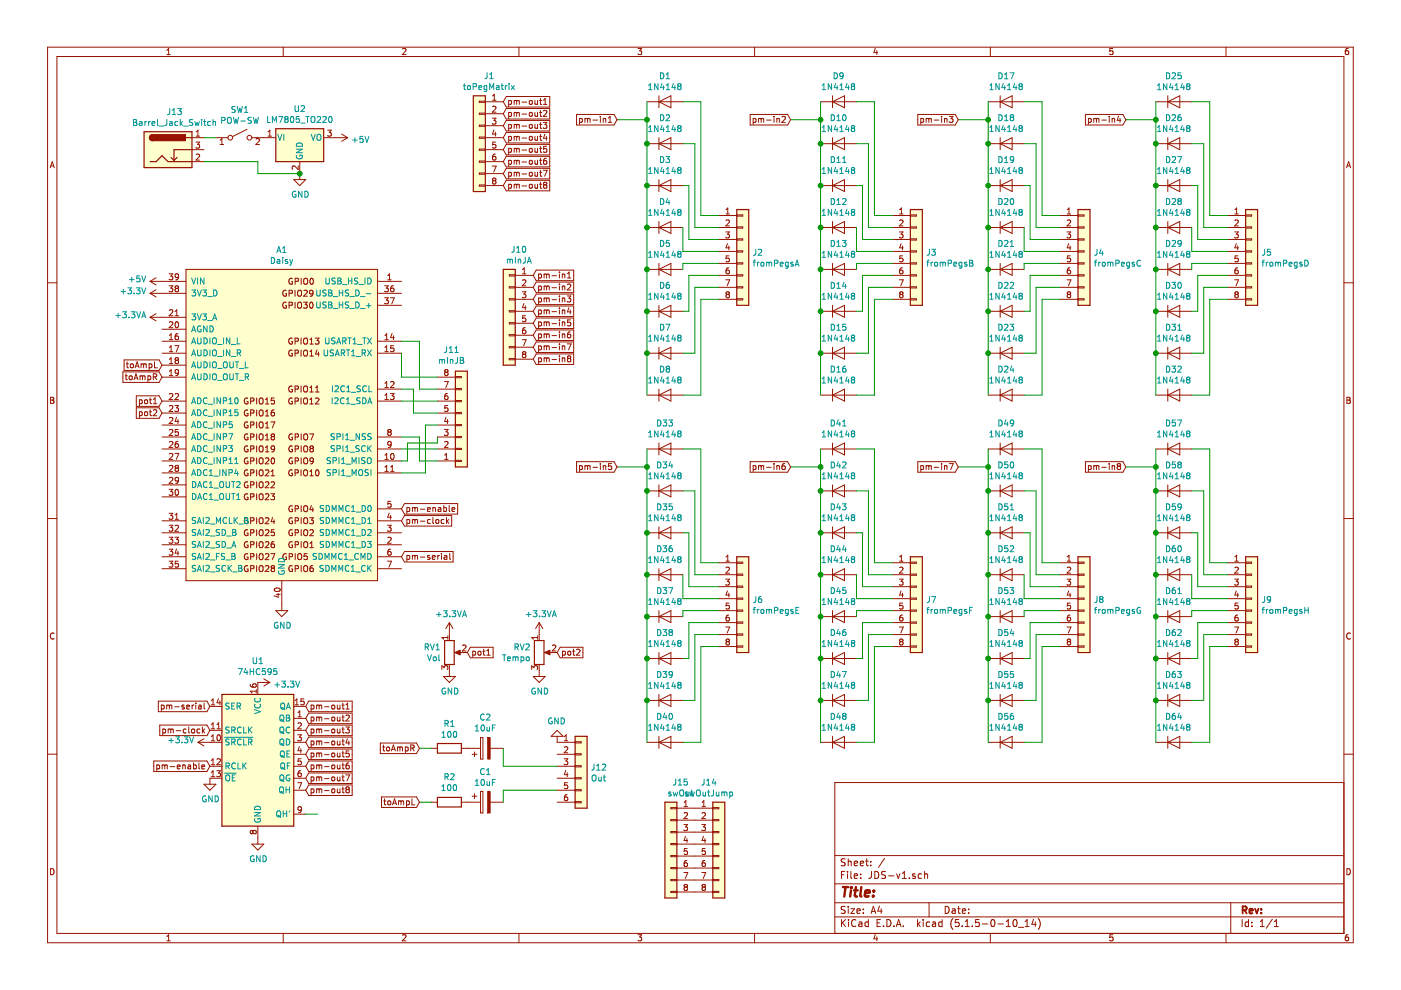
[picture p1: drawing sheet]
<svg xmlns="http://www.w3.org/2000/svg" width="297mm" height="210mm" viewBox="0 0 297 210" stroke-linecap="round" stroke-linejoin="round" font-family="sans-serif">
<path d="M.1 0h297v209.9h-297z" fill-rule="evenodd" fill="#fff" stroke="#fff" stroke-width=".21"/>
<g fill="none" stroke="#981200" stroke-width=".21">
<path d="M10.1 10h276.8v189.9h-276.8zM12.1 12h272.8v185.9h-272.8zM35.4 11.6h.7M35.4 10.6l.4-.3v1.3M60 10v2M85.3 10.4l.5-.1 .3 .3-.8 1h.8M110 10v2M135.3 10.3h.8l-.5 .5 .4 .1v.5l-.2 .2-.5-.2M160 10v2M185.6 10.2l-.3 .9h.8M185.9 10.7v.9M210 10v2"/>
<path d="M235.9 10.3h-.6v.6l.6-.1v.6l-.1 .2-.5-.2M259.9 10v2M285.9 10.3h-.4l-.2 .3-.1 .7 .3 .3 .4-.2v-.6h-.4l-.3 .2M10.6 35.6l.5-1.3 .4 1.3M10.7 35.2h.7M40.7 29.2h2.5M40.7 34.3h2.5M40.7 31.7h2.5M41.5 30.1h.8l-.4 .5 .4 .1v.5l-.2 .2-.6-.1M41.6 28.9h.7M41.6 27.9l.4-.3v1.3M41.6 32.8l.5-.1 .2 .3-.8 .9h.8"/>
<path d="M45.8 29.2h2.5M46.7 30.6h.7M46.7 29.7l.3-.3v1.2M52.4 27.4l-3.1 1.5M53.4 29.2h5.1M54.3 29.5l.5-.1 .2 .3-.8 .9h.8M56.8 27.9l.4-.3v1.3M56.8 28.9h.8M62.3 38.1h2.5l-1.3 1.2zM63.2 35.2v.7l-.9-.7-.4 .2 .2 .5M63.5 34.3v3.8M68.6 29.2h5.1"/>
<path d="M69.5 27.6h.8l-.5 .5 .4 .1 .1 .4-.3 .3-.5-.2M72.4 28.4l1.3 .8M73.7 29.2l-1.3 .8M101.6 21.5h1.3v.2h-1.3zM101.6 24h1.3v.2h-1.3zM101.6 26.5h1.3v.3h-1.3zM101.6 29.1h1.3v.2h-1.3zM101.6 31.6h1.3v.3h-1.3zM101.6 34.1h1.3v.3h-1.3zM101.6 36.7h1.3v.2h-1.3zM101.6 39.2h1.3v.3h-1.3zM102.9 29.2h3.8"/>
<path d="M102.9 34.3h3.8M102.9 31.7h3.8M102.9 21.6h3.8M102.9 39.3h3.8M102.9 24.1h3.8M102.9 26.7h3.8M102.9 36.8h3.8M104.4 35.2h.8l-.5 1.3M104.4 25.1h.8l-.5 .4 .4 .2 .1 .4-.3 .2-.5-.1M104.4 20.3l.4-.3v1.2M104.4 21.2h.8M104.4 22.6l.5-.1 .3 .4-.8 .9h.8"/>
<path d="M104.7 38.3l-.3-.2 .3-.4h.2l.3 .3-.3 .3M104.7 38.3l-.3 .2v.3l.3 .2h.3l.2-.2v-.3l-.3-.2M104.7 38.3h.2M104.7 27.5l-.3 .9h.8M105 32.7h-.2a.79 .79 0 0 0-.1 1.2h.3l.2-.5-.3-.2h-.2l-.3 .2M105 28v.9M105.1 30.1h-.6l-.1 .6 .5-.1 .3 .3v.3l-.3 .2-.5-.1M107.3 30.6h9.3v2.2h-9.3l-.6-1.1zM107.3 28.1h9.3v2.2h-9.3l-.6-1.1zM107.3 25.5h9.3v2.3h-9.3l-.6-1.1zM107.3 33.2h9.3v2.2h-9.3l-.6-1.1zM107.3 20.5h9.3v2.2h-9.3l-.6-1.1z"/>
<path d="M107.3 23h9.3v2.2h-9.3l-.6-1.1zM107.3 35.7h9.3v2.2h-9.3l-.6-1.1zM107.3 38.2h9.3v2.3h-9.3l-.6-1.2zM107.8 36.6l.4-.1 .3 .3-.2 .5h-.5M107.8 21.3v1.3M107.8 23.8v1.3M107.8 26.4v1.2M107.8 29.7l.6-.1-.1-.6-.5-.1v1.3M107.8 31.5v1.2M107.8 34v1.3M107.8 36.5v1.3M107.8 39.1v1.2"/>
<path d="M107.8 26.4h.4l.3 .2-.2 .6h-.5M107.8 21.3h.4l.3 .2-.2 .6h-.5M107.8 23.9l.4-.1 .3 .3-.2 .5h-.5M107.8 31.5h.4l.3 .2-.2 .5h-.5M107.8 34h.4l.3 .2-.2 .6h-.5M107.8 39.1h.4l.3 .2-.2 .6h-.5M109 26.5l.4-.1 .1 .2M109 29l.4-.1 .1 .2M109 31.6l.4-.1 .1 .1M109 36.7l.4-.2 .1 .2M109 21.3v.8M109 23.8v.9"/>
<path d="M109 26.4v.8M109 28.9v.9M109 31.5v.8M109 34v.8M109 36.5v.9M109 39.1v.8M109 34.1l.4-.1 .1 .2M109 24l.4-.2 .1 .2M109 21.4l.4-.1 .1 .2M109 39.2l.4-.1 .1 .1M109.5 26.6l.2-.2h.3l.1 .8M109.5 21.5v.6"/>
<path d="M109.5 24v.7M109.5 26.6v.6M109.5 29.1v.7M109.5 31.6v.7M109.5 34.2v.6M109.5 36.7v.7M109.5 39.2v.7M109.5 21.5l.2-.2h.3l.1 .8M109.5 24l.2-.2 .3 .1 .1 .8M109.5 29.1l.2-.2 .3 .1 .1 .8M109.5 31.6l.2-.1h.3l.1 .8M109.5 34.2l.2-.2h.3l.1 .8"/>
<path d="M109.5 36.7l.2-.2 .3 .1 .1 .8M109.5 39.2l.2-.1h.3l.1 .8M110.7 21.7h1M110.7 26.7h1M110.7 29.3h1M110.7 31.8h1M110.7 34.3h1M110.7 36.9h1M110.7 24.2h1M110.7 39.4h1M112.3 21.4l.1-.1 .4 .1-.1 .7-.4-.1zM112.3 24l.1-.2 .4 .2-.1 .6-.4-.1z"/>
<path d="M112.3 26.5l.1-.1 .4 .1-.1 .7-.4-.1zM112.3 29l.1-.1 .4 .1-.1 .7-.4-.1zM112.3 31.6l.1-.1 .4 .1-.1 .6h-.4zM112.3 34.1l.1-.1 .4 .1-.1 .7-.4-.1zM112.3 36.7l.1-.2 .4 .2-.1 .6-.4-.1zM112.3 39.2l.1-.1 .4 .1-.1 .7-.4-.1zM113.4 26.4l.1 .8 .5-.1M113.4 31.5l.1 .7h.5M113.4 21.3l.1 .8 .5-.1M113.4 23.8l.1 .8 .5-.1M113.4 28.9l.1 .8 .5-.1M113.4 34l.1 .8 .5-.1"/>
<path d="M113.4 36.5l.1 .8 .5-.1M113.4 39.1l.1 .8 .5-.1M114 21.3v.8M114 23.8v.9M114 26.4v.8M114 28.9v.9M114 31.5v.8M114 34v.8M114 36.5v.9M114 39.1v.8M114.4 26.4h.5M114.4 28.9h.5"/>
<path d="M114.4 31.5h.5M114.4 34h.5M114.4 36.5h.5M114.4 23.8h.5M114.4 21.3h.5M114.4 39.1h.5M114.6 25.9v1.1l.3 .2M114.6 20.9v1.1l.3 .1M114.6 23.4v1.1l.3 .2M114.6 28.5v1.1l.3 .2M114.6 31v1.1l.3 .2M114.6 33.6v1.1l.3 .1"/>
<path d="M114.6 36.1v1.1l.3 .2M114.6 38.6v1.1l.3 .2M115.2 25.9h.7l-.4 .5 .4 .2-.1 .6-.6-.1M115.2 36.1h.8l-.5 1.3M115.2 23.5l.5-.1 .2 .4-.7 .9h.7M115.2 22.1h.7M115.2 21.2l.4-.3v1.2M115.5 39.2l-.3-.3 .3-.3 .4 .2v.3l-.2 .1M115.5 39.2l-.3 .2v.3l.3 .2h.3l.1-.2v-.4l-.2-.1M115.5 39.2h.2M115.5 28.4l-.3 .9h.8M115.8 33.6h-.3l-.3 .5 .1 .6 .5 .1v-.7l-.3-.1-.3 .3"/>
<path d="M115.8 28.9v.9M115.9 31h-.6l-.1 .6 .2-.1 .4 .1 .1 .6-.2 .1-.5-.1M122.2 24.3h8l.6 1.1-.6 1.1h-8zM122.9 25.2l.3-.1 .3 .2-.1 .6h-.5M122.9 25.1v1.3M124 25.2l.4-.1 .2 .2M124 25.1v.8M124.6 25.3l.2-.2 .3 .1v.7M124.6 25.3v.6M125.7 25.5h1M127.3 24.7v.1M127.3 25.1v.8"/>
<path d="M127.9 25.2h.5v.7M127.9 25.1v.8M129 25.9h.7M129 25l.3-.3v1.2M137.2 21.6h7.6M137.2 30.5h7.6M137.2 39.3h7.6M139.7 21.6l2.5-1.3v2.5zM139.7 30.5l2.5-1.3v2.5zM139.7 39.3l2.5-1.2v2.5zM139.7 20.3v2.5M139.7 29.2v2.5"/>
<path d="M139.7 38.1v2.5M159 24.3h8l.6 1.1-.6 1.1h-8zM159.7 25.2l.3-.1 .3 .2-.1 .6h-.5M159.7 25.1v1.3M160.8 25.2l.4-.1 .2 .2M160.8 25.1v.8M161.4 25.3l.2-.2 .3 .1v.7M161.4 25.3v.6M162.5 25.5h1M164.1 24.7v.1M164.1 25.1v.8M164.7 25.2h.5v.7"/>
<path d="M164.7 25.1v.8M165.8 24.8l.5-.1 .2 .3-.8 .9h.8M174 21.6h7.6M174 30.5h7.6M174 39.3h7.6M176.5 20.3v2.5M176.5 29.2v2.5M176.5 38.1v2.5M176.5 21.6l2.6-1.3v2.5zM176.5 30.5l2.6-1.3v2.5zM176.5 39.3l2.6-1.2v2.5zM194.6 24.3h7.9l.7 1.1-.7 1.1h-7.9z"/>
<path d="M195.2 25.2l.4-.1 .2 .2-.1 .6h-.5M195.2 25.1v1.3M196.4 25.1v.8M196.4 25.2l.3-.1 .2 .2M196.9 25.3l.2-.2 .3 .1 .1 .7M196.9 25.3v.6M198.1 25.5h.9M199.6 24.7v.1M199.6 25.1v.8M200.3 25.2h.4l.1 .7M200.3 25.1v.8M201.3 24.7h.8l-.5 .5 .4 .1v.5l-.2 .1-.5-.1"/>
<path d="M209.5 21.6h7.6M209.5 30.5h7.6M209.5 39.3h7.6M212.1 20.3v2.5M212.1 29.2v2.5M212.1 38.1v2.5M212.1 21.6l2.5-1.3v2.5zM212.1 30.5l2.5-1.3v2.5zM212.1 39.3l2.5-1.2v2.5zM230.1 24.3h8l.6 1.1-.6 1.1h-8zM230.8 25.2l.3-.1 .3 .2-.2 .6h-.4M230.8 25.1v1.3"/>
<path d="M231.9 25.2l.4-.1 .2 .2M231.9 25.1v.8M232.5 25.3l.1-.2 .3 .1 .1 .7M232.5 25.3v.6M233.6 25.5h1M235.2 24.7v.1M235.2 25.1v.8M235.8 25.2h.5v.7M235.8 25.1v.8M237.2 24.6l-.3 .9h.7M237.5 25.1v.8M245.1 21.6h7.6"/>
<path d="M245.1 30.5h7.6M245.1 39.3h7.6M247.6 20.3v2.5M247.6 29.2v2.5M247.6 38.1v2.5M247.6 21.6l2.5-1.3v2.5zM247.6 30.5l2.5-1.3v2.5zM247.6 39.3l2.5-1.2v2.5zM285.5 35.6l.4-1.3 .5 1.3M285.6 35.2h.6M10.1 60h2M31.8 59.7l1.3 .7"/>
<path d="M31.8 59.7h7.6M33.1 58.9l-1.3 .8M35.9 58.1h.7l-.4 .4 .4 .2v.5l-.2 .1-.5-.1M37.9 58.6l-.3 .2h-.4v-.6l.4-.1 .3 .2-.1 .7-.2 .3h-.4M39.4 57.1h40.6v66h-40.6zM62 59.1a.57 .57 0 0 0-.8 .5 .57 .57 0 0 0 .8 .5v-.4h-.2M62.6 59.7l.6-.1v-.5l-.6-.1v1.3M63.9 59v1.3M64.4 59.2l.3-.2a.44 .44 0 0 1 .5 .4v.7l-.5 .2-.3-.2zM65.9 59.1l.1-.1a.67 .67 0 0 1 .5 .6 .67 .67 0 0 1-.5 .7 .83 .83 0 0 1-.1-1.2zM80 59.7h5.1M82.2 59.3h.7"/>
<path d="M82.2 58.4l.4-.3v1.2M108 58.3h1.2v.2h-1.2zM109.2 58.4h3.9M110.8 59.5l.4-.2 .3 .4-.8 .9h.8M110.8 58.1h.7M110.8 57.1l.3-.3v1.3M113.7 57.3h7.9v2.2h-7.9l-.6-1.1zM113.7 59.8h7.9v2.2h-7.9l-.6-1.1zM114.2 58.1v1.3M114.2 58.2l.4-.1 .2 .2-.1 .6h-.5M115.4 58.1v.8M115.4 58.2l.3-.1 .2 .2"/>
<path d="M115.9 58.3v.6M115.9 58.3l.2-.2 .3 .1 .1 .7M117 58.5h1M118.6 57.7v.1M118.6 58.1v.8M119.2 58.1v.8M119.2 58.2h.5l.1 .7M120.3 58.9h.7M120.3 58l.4-.3v1.2M137.2 57.1h7.6M137.2 48.2h7.6M139.7 48.2l2.5-1.2v2.5z"/>
<path d="M139.7 57.1l2.5-1.3v2.6zM139.7 47v2.5M139.7 55.8v2.6M152.4 58.4h3.8M152.4 48.2h3.8M152.4 45.7h3.8M152.4 50.8h3.8M152.4 53.3h3.8M152.4 55.8h3.8M153.9 59.3h.8l-.5 1.3M153.9 49.2h.8l-.5 .5 .4 .1 .1 .4-.3 .2-.5-.1M153.9 45.4h.8"/>
<path d="M153.9 44.5l.4-.4v1.3M153.9 46.8l.5-.2 .3 .4-.8 .9h.8M154.2 51.7l-.3 .8h.8M154.5 56.8h-.2a.79 .79 0 0 0-.1 1.3l.3-.1 .2-.5-.3-.2h-.2l-.3 .2M154.5 52.1v.9M154.6 54.2h-.6l-.1 .7 .5-.2 .3 .3v.3l-.3 .2-.5-.1M156.2 58.3h1.3v.2h-1.3zM156.2 45.6h1.3v.2h-1.3zM156.2 48.1h1.3v.3h-1.3zM156.2 50.6h1.3v.3h-1.3zM156.2 53.2h1.3v.2h-1.3zM156.2 55.7h1.3v.3h-1.3z"/>
<path d="M174 57.1h7.6M174 48.2h7.6M176.5 47v2.5M176.5 55.8v2.6M176.5 48.2l2.6-1.2v2.5zM176.5 57.1l2.6-1.3v2.6zM189.2 58.4h3.8M189.2 48.2h3.8M189.2 45.7h3.8M189.2 50.8h3.8M189.2 53.3h3.8M189.2 55.8h3.8"/>
<path d="M190.7 59.3h.8l-.5 1.3M190.7 49.2h.8l-.5 .5 .4 .1 .1 .4-.3 .2-.5-.1M190.7 44.5l.4-.4v1.3M190.7 46.8l.5-.2 .3 .4-.8 .9h.8M190.7 45.4h.8M191 51.7l-.3 .8h.8M191.3 56.8h-.2a.79 .79 0 0 0-.1 1.3l.3-.1 .2-.5-.3-.2h-.2l-.3 .2M191.3 52.1v.9M191.4 54.2h-.6l-.1 .7 .5-.2 .3 .3v.3l-.3 .2-.5-.1M193 58.3h1.3v.2h-1.3zM193 45.6h1.3v.2h-1.3zM193 48.1h1.3v.3h-1.3z"/>
<path d="M193 50.6h1.3v.3h-1.3zM193 53.2h1.3v.2h-1.3zM193 55.7h1.3v.3h-1.3zM209.5 57.1h7.6M209.5 48.2h7.6M212.1 47v2.5M212.1 55.8v2.6M212.1 48.2l2.5-1.2v2.5zM212.1 57.1l2.5-1.3v2.6zM224.7 58.4h3.9M224.7 48.2h3.9M224.7 45.7h3.9"/>
<path d="M224.7 50.8h3.9M224.7 53.3h3.9M224.7 55.8h3.9M226.2 59.3h.9l-.6 1.3M226.2 49.2h.8l-.4 .5 .3 .1 .1 .4-.2 .2-.6-.1M226.3 44.5l.4-.4v1.3M226.3 46.8l.5-.2 .2 .4-.8 .9h.8M226.3 45.4h.7M226.6 51.7l-.3 .8h.8M226.9 56.8h-.2a.79 .79 0 0 0-.2 1.3l.4-.1 .1-.5-.2-.2h-.3l-.2 .2M226.9 52.1v.9M226.9 54.2h-.6v.7l.5-.2 .2 .3v.3l-.2 .2-.5-.1"/>
<path d="M228.6 58.3h1.2v.2h-1.2zM228.6 45.6h1.2v.2h-1.2zM228.6 48.1h1.2v.3h-1.2zM228.6 50.6h1.2v.3h-1.2zM228.6 53.2h1.2v.2h-1.2zM228.6 55.7h1.2v.3h-1.2zM245.1 57.1h7.6M245.1 48.2h7.6M247.6 47v2.5M247.6 55.8v2.6M247.6 48.2l2.5-1.2v2.5zM247.6 57.1l2.5-1.3v2.6z"/>
<path d="M260.3 58.4h3.8M260.3 48.2h3.8M260.3 45.7h3.8M260.3 50.8h3.8M260.3 53.3h3.8M260.3 55.8h3.8M261.8 59.3h.8l-.5 1.3M261.8 49.2h.7l-.4 .5 .4 .1v.4l-.2 .2-.5-.1M261.8 44.5l.4-.4v1.3M261.8 46.8l.5-.2 .2 .4-.7 .9h.7M261.8 45.4h.7M262.1 51.7l-.3 .8h.8"/>
<path d="M262.4 56.8h-.2a.79 .79 0 0 0-.1 1.3l.3-.1 .1-.5-.2-.2h-.2l-.3 .2M262.4 52.1v.9M262.5 54.2h-.6l-.1 .7 .5-.2 .2 .3v.3l-.2 .2-.5-.1M264.1 58.3h1.3v.2h-1.3zM264.1 45.6h1.3v.2h-1.3zM264.1 48.1h1.3v.3h-1.3zM264.1 50.6h1.3v.3h-1.3zM264.1 53.2h1.3v.2h-1.3zM264.1 55.7h1.3v.3h-1.3zM284.9 60h2M26.1 78.8h7.6l.7 1.2-.7 1.1h-7.6zM26.3 76.3h7.4l.7 1.1-.7 1.1h-7.4z"/>
<path d="M26.5 79.7h.5M26.7 79.3v1l.3 .2M26.8 77.1h.4M26.9 76.7v1.1l.3 .2M27.5 79.7h.3l.2 .2v.4l-.2 .2-.4-.2zM27.7 77.2l.3-.1 .3 .3-.1 .5h-.5zM28.6 78l.5-1.3 .4 1.3M28.8 77.6h.6M29.7 79.8l.3-.1 .2 .2M29.7 79.7v.8M29.9 77.3l.4-.2 .1 .2M29.9 77.1v.9"/>
<path d="M30.2 79.9l.2-.2h.3l.1 .8M30.2 79.9v.6M30.4 77.3l.2-.2 .4 .1v.8M30.4 77.3v.7M31.4 79.7h.3l.3 .2-.2 .6h-.4M31.4 79.7v1.3M31.6 77.2l.4-.1 .2 .3-.1 .5h-.5M31.6 77.1v1.3M31.8 67.3l1.3 .7M31.8 67.3h7.6M31.8 62.2l1.3 .8M31.8 62.2h7.6"/>
<path d="M32.5 79.9l.7-.1v-.4l-.7-.1v1.2M32.8 76.7v1.3h.6M32.8 79.9l.4 .6M33.1 66.5l-1.3 .8M33.1 61.4l-1.3 .8M34.4 72.3h5M34.4 74.9h5M34.4 77.4h5M34.4 80h5M34.4 69.8h5M35.9 60.6h.7l-.4 .5 .4 .1v.5l-.2 .2-.5-.2M35.9 72h.7"/>
<path d="M35.9 74.6h.7M35.9 71.1l.4-.4v1.3M35.9 73.6l.4-.3v1.3M35.9 76.2l.4-.4v1.3M35.9 78.7l.4-.3v1.2M35.9 77.1h.7M35.9 79.6h.7M35.9 68.3l.5-.1 .2 .4-.7 .9h.7M35.9 65.8l.5-.1 .2 .3-.7 .9h.7M37.1 73.3h.8l-.5 1.3M37.1 66.9h.8M37.1 66l.4-.3v1.2"/>
<path d="M37.3 68.3l.1-.1a.67 .67 0 0 1 .5 .6 .67 .67 0 0 1-.5 .7 .83 .83 0 0 1-.1-1.2zM37.4 76.4l-.3 .2 .1 .4 .2 .1 .3-.1 .2-.1v-.3l-.3-.2M37.4 61.2l-.3-.3 .3-.3h.2l.3 .2-.3 .4M37.4 61.2l-.3 .2 .1 .3 .2 .2 .3-.1 .2-.2v-.2l-.3-.2M37.4 76.4l-.3-.3 .3-.3h.2l.3 .3-.3 .3M37.4 76.4h.2M37.4 61.2h.2M37.7 70.7l-.4 .2-.2 .4 .1 .6 .5 .1 .2-.2-.2-.5-.3-.1-.3 .3M37.9 78.9l-.3 .3-.4-.1v-.6l.4-.1 .3 .2-.1 .7-.2 .3h-.4M60.7 64.1a.57 .57 0 0 0-.8 .6 .57 .57 0 0 0 .8 .5v-.4h-.2M60.7 61.6a.57 .57 0 0 0-.8 .6 .57 .57 0 0 0 .8 .5v-.4h-.2M61.3 62.2l.6-.1v-.4l-.6-.2v1.3"/>
<path d="M61.3 64.7h.6v-.5l-.6-.1v1.2M61.9 71.8a.57 .57 0 0 0-.7 .5 .57 .57 0 0 0 .8 .5v-.4h-.2M61.9 74.3a.57 .57 0 0 0-.7 .6 .57 .57 0 0 0 .8 .5v-.4h-.2M62.6 72.3h.6v-.5l-.6-.1v1.3M62.6 74.9l.6-.1v-.4l-.6-.2v1.3M62.6 61.5v1.3M62.6 64.1v1.2M63.2 61.7l.2-.2a.44 .44 0 0 1 .5 .5v.6l-.5 .2-.3-.4zM63.2 64.3l.2-.2a.44 .44 0 0 1 .5 .4v.7l-.5 .1-.3-.4zM63.8 71.7v1.3M63.8 74.2v1.3M64.4 64.1h.7l-.4 .5 .4 .1v.5l-.2 .1-.5-.1"/>
<path d="M64.4 71.9l.3-.2a.44 .44 0 0 1 .5 .4l-.1 .7-.4 .2-.3-.5zM64.4 61.7l.5-.2 .2 .4-.7 .9h.7M64.5 74.3l.2-.1a.44 .44 0 0 1 .5 .5l-.1 .6-.2 .2-.4-.1-.1-.3zM65.7 72l.4-.3v1.3M65.7 74.6l.4-.4v1.3M65.7 73h.7M65.7 75.5h.7M65.8 64.2l.1-.1a.67 .67 0 0 1 .5 .6 .67 .67 0 0 1-.5 .6l-.3-.4zM66.4 62.1l-.3 .2h-.3l-.2-.2 .1-.4 .4-.2 .3 .3-.2 .9-.4 .1M66.8 71.7h.8l-.4 .5 .4 .1v.4l-.2 .3-.6-.2M67.2 74.2l-.3 .9h.8M67.5 74.7v.8"/>
<path d="M80 62.2h5.1M80 72.3h5.1M80 74.9h5.1M80 64.7h5.1M81.5 63.1h.8l-.4 .5 .4 .1v.6l-.2 .1-.6-.1M81.5 60.6h.8l-.4 .5 .4 .1v.5l-.2 .2-.6-.2M81.6 71.1l.4-.4v1.3M81.6 73.6l.4-.3v1.3M81.6 72h.7M81.6 74.6h.7M82.8 63.1h.8l-.5 1.3M83.1 70.7l-.3 .9h.8"/>
<path d="M83.4 60.6l-.4 .1-.2 .5 .1 .5 .5 .1 .2-.2-.2-.4-.3-.1-.3 .2M83.4 71.2v.8M83.5 73.3h-.6l-.1 .6 .5-.1 .3 .2v.3l-.3 .3-.5-.2M92.7 80h3.9M94.5 78.9l-.2-.2 .2-.3h.2l.3 .2-.3 .3M94.5 78.9l-.2 .3v.2l.2 .2h.4l.1-.2v-.2l-.3-.3M94.5 78.9h.2M96.6 79.8h1.2v.3h-1.2zM108 60.8h1.2v.3h-1.2zM108 63.3h1.2v.3h-1.2zM108 65.9h1.2v.2h-1.2zM108 68.4h1.2v.3h-1.2z"/>
<path d="M108 71h1.2v.2h-1.2zM108 73.5h1.2v.2h-1.2zM108 76h1.2v.3h-1.2zM109.2 60.9h3.9M109.2 63.5h3.9M109.2 66h3.9M109.2 68.5h3.9M109.2 71.1h3.9M109.2 73.6h3.9M109.2 76.2h3.9M110.7 61.9h.8l-.4 .4 .3 .2 .1 .4-.3 .2-.5-.1M110.7 72h.9l-.6 1.3"/>
<path d="M111 75.1l-.2-.2 .2-.3h.2l.3 .2-.3 .3M111 75.1l-.2 .2v.3l.2 .2h.4l.1-.2v-.3l-.3-.2M111 75.1h.2M111.1 64.4l-.3 .8h.8M111.4 69.5h-.3a.79 .79 0 0 0-.1 1.2h.4l.1-.5-.3-.2h-.2l-.2 .2M111.4 64.8v.9M111.4 66.9h-.6v.7l.4-.2 .3 .3v.3l-.3 .2-.4-.1M113.7 75h7.9v2.3h-7.9l-.6-1.1zM113.7 70h7.9v2.2h-7.9l-.6-1.1zM113.7 62.3h7.9v2.3h-7.9l-.6-1.1zM113.7 67.4h7.9v2.3h-7.9l-.6-1.2zM113.7 72.5h7.9v2.2h-7.9l-.6-1.1z"/>
<path d="M113.7 64.9h7.9v2.2h-7.9l-.6-1.1zM114.2 63.2h.4l.2 .2-.1 .6h-.5M114.2 76.7l.6-.1-.1-.7h-.5v1.2M114.2 70.9l.4-.1 .2 .2-.1 .6h-.5M114.2 60.6v1.3M114.2 63.2v1.3M114.2 65.7v1.3M114.2 68.3v1.2M114.2 70.8v1.3M114.2 73.3v1.3M114.2 73.4l.4-.1 .2 .3-.1 .5h-.5M114.2 60.7l.4-.1 .2 .3-.1 .5h-.5"/>
<path d="M114.2 65.8l.4-.1 .2 .3-.1 .5h-.5M114.2 68.3h.4l.2 .2-.1 .5h-.5M115.4 73.5l.3-.2 .2 .2M115.4 60.6v.9M115.4 63.2v.8M115.4 65.7v.9M115.4 68.3v.8M115.4 70.8v.8M115.4 73.3v.9M115.4 75.9v.8M115.4 70.9l.3-.1 .2 .2M115.4 68.4l.3-.1 .2 .1"/>
<path d="M115.4 65.9l.3-.2 .2 .2M115.4 63.3l.3-.1 .2 .2M115.4 60.8l.3-.2 .2 .2M115.4 76l.3-.1 .2 .2M115.9 76.1l.2-.2h.3l.1 .8M115.9 60.8v.7M115.9 63.4v.6M115.9 65.9v.7M115.9 68.4v.7M115.9 71v.6M115.9 73.5v.7M115.9 76.1v.6"/>
<path d="M115.9 73.5l.2-.2 .3 .1 .1 .8M115.9 60.8l.2-.2 .3 .1 .1 .8M115.9 63.4l.2-.2h.3l.1 .8M115.9 65.9l.2-.2 .3 .1 .1 .8M115.9 68.4l.2-.1h.3l.1 .8M115.9 71l.2-.2 .3 .1 .1 .7M117 73.7h1M117 71.2h1M117 68.6h1M117 66.1h1M117 63.5h1M117 61h1"/>
<path d="M117 76.2h1M118.6 60.2v.1M118.6 60.6v.9M118.6 62.8v.1M118.6 63.2v.8M118.6 65.3v.1M118.6 65.7v.9M118.6 67.8v.2M118.6 68.3v.8M118.6 70.4v.1M118.6 70.8v.8M118.6 72.9v.1"/>
<path d="M118.6 73.3v.9M118.6 75.4v.2M118.6 75.9v.8M119.2 73.5l.5-.1 .1 .8M119.2 60.6v.9M119.2 63.2v.8M119.2 65.7v.9M119.2 68.3v.8M119.2 70.8v.8M119.2 73.3v.9M119.2 75.9v.8M119.2 60.8l.5-.1 .1 .8"/>
<path d="M119.2 63.3l.5-.1 .1 .8M119.2 65.9l.5-.1 .1 .8M119.2 68.4l.5-.1 .1 .8M119.2 70.9h.5l.1 .7M119.2 76l.5-.1 .1 .8M120.3 72.9h.8l-.6 1.3M120.3 62.8h.7l-.4 .4 .4 .2-.1 .6-.6-.1M120.3 60.3l.5-.1 .2 .4-.7 .9h.7M120.5 76l-.2 .2v.3l.2 .2h.4l.1-.2v-.4l-.2-.1M120.5 76h.3M120.5 76l-.2-.2 .2-.4 .5 .2v.3l-.2 .1M120.6 65.2l-.3 .9h.8"/>
<path d="M120.9 70.4h-.4l-.2 .5 .1 .6 .5 .1v-.7h-.4l-.2 .2M120.9 65.7v.9M121 67.8h-.6l-.1 .6 .2-.1 .4 .1 .1 .6-.2 .1-.5-.1M137.2 74.9h7.6M137.2 66h7.6M139.7 66l2.5-1.3v2.6zM139.7 74.9l2.5-1.3v2.6zM139.7 64.7v2.6M139.7 73.6v2.6M152.4 60.9h3.8M152.4 63.5h3.8M154.2 62.4l-.3-.2 .3-.3h.2l.3 .2-.3 .3"/>
<path d="M154.2 62.4l-.3 .3v.2l.3 .2h.3l.2-.2v-.2l-.3-.3M154.2 62.4h.2M156.2 60.8h1.3v.3h-1.3zM156.2 63.3h1.3v.3h-1.3zM174 74.9h7.6M174 66h7.6M176.5 64.7v2.6M176.5 73.6v2.6M176.5 66l2.6-1.3v2.6zM176.5 74.9l2.6-1.3v2.6zM189.2 60.9h3.8M189.2 63.5h3.8"/>
<path d="M191 62.4l-.3-.2 .3-.3h.2l.3 .2-.3 .3M191 62.4l-.3 .3v.2l.3 .2h.3l.2-.2v-.2l-.3-.3M191 62.4h.2M193 60.8h1.3v.3h-1.3zM193 63.3h1.3v.3h-1.3zM209.5 74.9h7.6M209.5 66h7.6M212.1 64.7v2.6M212.1 73.6v2.6M212.1 66l2.5-1.3v2.6zM212.1 74.9l2.5-1.3v2.6zM224.7 60.9h3.9"/>
<path d="M224.7 63.5h3.9M226.5 62.4l-.2-.2 .2-.3h.3l.2 .2-.2 .3M226.5 62.4l-.2 .3v.2l.2 .2h.4l.1-.2v-.2l-.2-.3M226.5 62.4h.3M228.6 60.8h1.2v.3h-1.2zM228.6 63.3h1.2v.3h-1.2zM245.1 74.9h7.6M245.1 66h7.6M247.6 64.7v2.6M247.6 73.6v2.6M247.6 66l2.5-1.3v2.6zM247.6 74.9l2.5-1.3v2.6z"/>
<path d="M260.3 60.9h3.8M260.3 63.5h3.8M262.1 62.4l-.3-.2 .3-.3h.2l.2 .2-.2 .3M262.1 62.4l-.3 .3v.2l.3 .2h.3l.1-.2v-.2l-.2-.3M262.1 62.4h.2M264.1 60.8h1.3v.3h-1.3zM264.1 63.3h1.3v.3h-1.3zM10.7 84.2h.5l.2 .3-.2 .3 .3 .3-.3 .4h-.5zM10.7 84.8h.5M28.4 80.5l.4-1.2 .5 1.2M28.5 80.2h.6M28.9 83.9h4.8l.7 1.1-.7 1.2h-4.8z"/>
<path d="M28.9 86.5h4.8l.7 1.1-.7 1.1h-4.8zM29.6 84.8h.3l.3 .2-.2 .5h-.4M29.6 84.8v1.2M29.6 87.3v1.3M29.6 87.4l.3-.1 .3 .2-.2 .6h-.4M30.8 84.8h.3l.2 .2-.1 .5h-.5zM30.8 87.4l.3-.1 .2 .2-.1 .6-.5-.1zM31.7 87.3h.4M31.7 84.8h.4M31.8 86.9v1.1l.3 .1M31.8 84.3v1.1l.3 .2M32.5 87l.5-.1 .2 .3-.7 .9h.7"/>
<path d="M32.5 85.6h.7M32.5 84.7l.4-.4v1.3M34.4 85h5M34.4 87.6h5M34.4 90.1h5M34.4 92.7h5M34.4 95.2h5M34.4 97.7h5M35.9 96.3l.5-.2 .2 .4-.7 .9h.7M35.9 98.8l.5-.1 .2 .3-.7 .9h.7M35.9 83.6l.5-.2 .2 .4-.7 .9h.7M35.9 86.1l.5-.1 .2 .3-.7 1h.7"/>
<path d="M35.9 88.6l.5-.1 .2 .4-.7 .9h.7M35.9 91.2l.5-.1 .2 .3-.7 .9h.7M35.9 93.7l.5-.1 .2 .4-.7 .9h.7M37.1 86h.8l-.5 .5 .4 .1 .1 .4-.3 .3-.5-.2M37.1 96.1h.8l-.5 1.3M37.1 83.6l.5-.2 .3 .4-.8 .9h.8M37.4 99.2l-.3 .3 .1 .3 .2 .1h.3l.2-.2v-.2l-.3-.3M37.4 99.2l-.3-.2 .3-.3h.2l.3 .2-.3 .3M37.4 99.2h.2M37.4 88.5l-.3 .9h.8M37.7 93.6l-.4 .1-.2 .5 .1 .5 .5 .1 .2-.2-.2-.4-.3-.1-.3 .2M37.7 89v.8"/>
<path d="M37.8 91.1h-.6l-.1 .6 .5-.2 .3 .3v.3l-.3 .2-.5-.1M52.5 99.7a.57 .57 0 0 0-.7 .6 .57 .57 0 0 0 .8 .5v-.5h-.2M52.5 84.5a.57 .57 0 0 0-.7 .5 .57 .57 0 0 0 .8 .5v-.4h-.2M52.5 87a.57 .57 0 0 0-.7 .6 .57 .57 0 0 0 .8 .5v-.4h-.2M52.5 89.5a.57 .57 0 0 0-.7 .6 .57 .57 0 0 0 .8 .5v-.4h-.2M52.5 92.1a.57 .57 0 0 0-.7 .5 .57 .57 0 0 0 .8 .5v-.4h-.2M52.5 94.6a.57 .57 0 0 0-.7 .6 .57 .57 0 0 0 .8 .5v-.4h-.2M52.5 97.2a.57 .57 0 0 0-.7 .5 .57 .57 0 0 0 .8 .5v-.4h-.2M53.1 92.7l.6-.1 .1-.5-.7-.1v1.3M53.1 85h.6l.1-.5-.7-.1v1.3M53.1 87.6l.6-.1 .1-.5-.7-.1v1.3M53.1 90.1h.6l.1-.5-.7-.1v1.2"/>
<path d="M53.1 95.2l.6-.1 .1-.4-.7-.2v1.3M53.1 97.7h.6l.1-.5-.7-.1v1.2M54.4 84.4v1.3M54.4 86.9v1.3M54.4 89.5v1.2M54.4 92v1.3M54.4 94.5v1.3M54.4 97.1v1.2M54.4 99.6v1.3M55 99.8l.2-.2a.44 .44 0 0 1 .6 .4l-.1 .7-.5 .2-.3-.4zM55 84.6l.2-.2a.44 .44 0 0 1 .6 .4l-.1 .7-.5 .2-.3-.5zM55 87.1l.2-.2a.44 .44 0 0 1 .6 .5l-.1 .6-.5 .2-.3-.4z"/>
<path d="M55 89.6l.2-.1a.44 .44 0 0 1 .6 .4l-.1 .7-.5 .1-.3-.4zM55 94.7l.2-.2a.44 .44 0 0 1 .6 .5l-.1 .6-.5 .2-.3-.4zM55 97.3l.2-.2a.44 .44 0 0 1 .6 .4l-.1 .7-.5 .1-.3-.4zM55.1 92.1l.1-.1a.44 .44 0 0 1 .6 .4l-.1 .7-.2 .2-.4-.1-.2-.4zM56.3 99.7l.5-.1 .2 .4-.8 .9h.8M56.3 85.7h.7M56.3 84.7l.3-.3v1.3M56.3 87.3l.3-.4v1.3M56.3 89.8l.3-.3v1.2M56.3 92.4l.3-.4v1.3M56.3 94.9l.3-.4v1.3M56.3 88.2h.7"/>
<path d="M56.3 90.7h.7M56.3 93.3h.7M56.3 95.8h.7M56.3 97.2l.5-.1 .2 .3-.8 .9h.8M57.4 89.5h.9l-.6 1.2M57.5 100l.3-.4v1.3M57.6 97.2l.2-.1a.67 .67 0 0 1 .4 .6 .67 .67 0 0 1-.4 .6l-.3-.4zM57.7 92.6l-.2-.3 .2-.3h.3l.2 .3-.2 .3M57.7 92.6l-.2 .2v.2l.2 .3 .4-.1 .1-.2v-.2l-.2-.2M57.7 92.6h.3M58.1 86.9l-.4 .1-.2 .5 .1 .6h.5l.1-.1-.1-.5-.4-.1-.2 .3M58.1 84.4h-.5l-.1 .6 .5-.1 .2 .2v.3l-.2 .3-.5-.2"/>
<path d="M58.2 95.1l-.2 .2h-.4l-.1-.2 .1-.4 .4-.2 .2 .3-.2 .9-.4 .1M61.9 81.9a.57 .57 0 0 0-.7 .6 .57 .57 0 0 0 .8 .5v-.4h-.2M61.9 84.5a.57 .57 0 0 0-.7 .5 .57 .57 0 0 0 .8 .5v-.4h-.2M61.9 99.7a.57 .57 0 0 0-.7 .6 .57 .57 0 0 0 .8 .5v-.5h-.2M62 92.1a.57 .57 0 0 0-.8 .5 .57 .57 0 0 0 .8 .5v-.4h-.2M62 94.6a.57 .57 0 0 0-.8 .6 .57 .57 0 0 0 .8 .5v-.4h-.2M62 97.2a.57 .57 0 0 0-.8 .5 .57 .57 0 0 0 .8 .5v-.4h-.2M62.6 82.5h.6v-.5l-.6-.2v1.3M62.6 85h.6v-.5l-.6-.1v1.3M62.6 92.7l.6-.1v-.5l-.6-.1v1.3M62.6 95.2l.6-.1v-.4l-.6-.2v1.3M62.6 97.7l.6-.1v-.4l-.6-.1v1.2"/>
<path d="M63.8 81.8v1.3M63.8 84.4v1.3M63.8 99.6v1.3M63.9 92v1.3M63.9 94.5v1.3M63.9 97.1v1.2M64.4 92.2l.3-.2a.44 .44 0 0 1 .5 .4v.7l-.5 .2-.3-.2zM64.4 94.7l.3-.2a.44 .44 0 0 1 .5 .5v.6l-.5 .2-.3-.2zM64.4 97.3l.3-.2a.44 .44 0 0 1 .5 .4v.7l-.5 .1-.3-.1zM64.4 99.8l.3-.2a.44 .44 0 0 1 .5 .4l-.1 .7-.4 .2-.3-.4zM64.4 82l.3-.2a.44 .44 0 0 1 .5 .5l-.1 .6-.4 .2-.3-.4zM64.4 84.6l.3-.2a.44 .44 0 0 1 .5 .4l-.1 .7-.4 .2-.3-.5z"/>
<path d="M65.7 92h.8l-.5 1.3M65.7 82.2l.4-.4v1.3M65.7 84.7l.4-.3v1.3M65.7 100l.4-.4v1.3M65.7 83.1h.7M65.7 85.7h.7M66 95.1l-.3-.3 .3-.3 .4 .2v.3l-.2 .1M66 95.1l-.3 .2v.3l.3 .2h.3l.1-.2v-.4l-.2-.1M66 95.1h.2M66.4 97.6l-.2 .3-.4-.1-.1-.2 .1-.4 .4-.1 .2 .2v.7l-.2 .3h-.4M66.9 84.5l.5-.1 .2 .3-.8 1h.8M66.9 83.1h.7"/>
<path d="M66.9 82.2l.4-.4v1.3M67 99.7l.2-.1a.67 .67 0 0 1 .5 .6 .67 .67 0 0 1-.5 .7l-.3-.5zM80 82.5h5.1M80 85h5.1M80 92.7h5.1M80 95.2h5.1M80 97.7h5.1M81.6 96.5l.4-.4v1.3M81.6 81.3l.4-.4v1.3M81.6 97.4h.7M81.6 83.8l.4-.4v1.3M81.6 99l.4-.3v1.2"/>
<path d="M81.6 99.9h.7M81.6 82.2h.7M81.6 84.7h.7M82.5 91.6l-.3-.2 .3-.3h.2l.2 .2-.2 .3M82.5 91.6l-.3 .2v.3l.3 .2h.3l.1-.2v-.3l-.2-.2M82.5 91.6h.2M82.8 83.4h.8l-.5 .5 .4 .2 .1 .4-.3 .2-.5-.1M82.8 81l.5-.1 .3 .4-.8 .9h.8M82.8 99.9h.8M82.8 99l.4-.3v1.2M82.9 94.2l-.2 .2-.4-.1-.1-.1 .1-.5 .4-.1 .2 .3-.1 .8-.5 .2M83 96.2l.1-.1a.67 .67 0 0 1 .5 .7 .67 .67 0 0 1-.5 .6 .83 .83 0 0 1-.1-1.2z"/>
<path d="M92.7 82.5h3.9M92.7 85h3.9M92.7 87.6h3.9M92.7 90.1h3.9M92.7 92.7h3.9M92.7 95.2h3.9M92.7 97.7h3.9M94.2 80.9h.9l-.6 1.3M94.2 91.1h.8l-.4 .4 .3 .2 .1 .4-.3 .2-.5-.1M94.3 97.4h.7M94.3 93.7l.4-.1 .3 .4-.8 .9h.8M94.3 96.5l.3-.4v1.3"/>
<path d="M94.6 88.5l-.3 .9h.8M94.9 83.4h-.3a.79 .79 0 0 0-.1 1.3h.4l.1-.5-.3-.3h-.2l-.2 .3M94.9 89v.8M94.9 86h-.6v.6l.4-.1 .3 .2v.3l-.3 .3-.4-.2M96.6 92.5h1.2v.3h-1.2zM96.6 95.1h1.2v.2h-1.2zM96.6 97.6h1.2v.3h-1.2zM96.6 82.4h1.2v.2h-1.2zM96.6 84.9h1.2v.3h-1.2zM96.6 87.5h1.2v.2h-1.2zM96.6 90h1.2v.2h-1.2zM122.2 97.9h8l.6 1.1-.6 1.1h-8z"/>
<path d="M122.9 98.7v1.3M122.9 98.8l.3-.1 .3 .3-.1 .5h-.5M124 98.7v.9M124 98.9l.4-.2 .2 .2M124.6 98.9v.7M124.6 98.9l.2-.2 .3 .1v.8M125.7 99.1h1M127.3 98.3v.1M127.3 98.7v.9M127.9 98.9l.5-.1v.8M127.9 98.7v.9M129.7 98.3h-.7v.6l.2-.1 .5 .1v.5l-.2 .2-.5-.2"/>
<path d="M137.2 95.2h7.6M137.2 83.8h7.6M139.7 83.8l2.5-1.3v2.5zM139.7 95.2l2.5-1.3v2.6zM139.7 82.5v2.5M139.7 93.9v2.6M159 97.9h8l.6 1.1-.6 1.1h-8zM159.7 98.8l.3-.1 .3 .3-.1 .5h-.5M159.7 98.7v1.3M160.8 98.9l.4-.2 .2 .2M160.8 98.7v.9M161.4 98.9l.2-.2 .3 .1v.8"/>
<path d="M161.4 98.9v.7M162.5 99.1h1M164.1 98.3v.1M164.1 98.7v.9M164.7 98.9l.5-.1v.8M164.7 98.7v.9M166.4 98.3h-.2a.79 .79 0 0 0-.2 1.3l.5-.2v-.5l-.5-.1-.2 .2M174 95.2h7.6M174 83.8h7.6M176.5 82.5v2.5M176.5 93.9v2.6M176.5 83.8l2.6-1.3v2.5z"/>
<path d="M176.5 95.2l2.6-1.3v2.6zM194.6 97.9h7.9l.7 1.1-.7 1.1h-7.9zM195.2 98.8l.4-.1 .2 .3-.1 .5h-.5M195.2 98.7v1.3M196.4 98.7v.9M196.4 98.9l.3-.2 .2 .2M196.9 98.9l.2-.2 .3 .1 .1 .8M196.9 98.9v.7M198.1 99.1h.9M199.6 98.3v.1M199.6 98.7v.9M200.3 98.9l.4-.1 .1 .8"/>
<path d="M200.3 98.7v.9M201.3 98.3h.8l-.5 1.3M209.5 95.2h7.6M209.5 83.8h7.6M212.1 82.5v2.5M212.1 93.9v2.6M212.1 83.8l2.5-1.3v2.5zM212.1 95.2l2.5-1.3v2.6zM230.1 97.9h8l.6 1.1-.6 1.1h-8zM230.8 98.7v1.3M230.8 98.8l.3-.1 .3 .3-.2 .5h-.4M231.9 98.9l.4-.2 .2 .2"/>
<path d="M231.9 98.7v.9M232.5 98.9l.1-.2 .3 .1 .1 .8M232.5 98.9v.7M233.6 99.1h1M235.2 98.3v.1M235.2 98.7v.9M235.8 98.9l.5-.1v.8M235.8 98.7v.9M237.1 98.9l-.2-.3 .2-.3 .4 .1v.3l-.2 .2M237.1 98.9l-.2 .2v.2l.2 .3 .4-.1 .1-.2-.1-.3-.2-.1M237.1 98.9h.2M245.1 95.2h7.6"/>
<path d="M245.1 83.8h7.6M247.6 82.5v2.5M247.6 93.9v2.6M247.6 83.8l2.5-1.3v2.5zM247.6 95.2l2.5-1.3v2.6zM285.6 84.2h.4l.3 .3-.3 .3 .3 .3-.2 .4h-.5zM285.6 84.8h.4M10.1 109.9h2M34.4 115.5h5M34.4 100.3h5M34.4 113h5M34.4 102.8h5"/>
<path d="M34.4 105.4h5M34.4 110.4h5M34.4 118h5M35.9 113.9h.7l-.4 .5 .4 .1v.5l-.2 .2-.5-.2M35.9 103.8h.7l-.4 .4 .4 .2v.5l-.2 .1-.5-.1M35.9 108.8h.7l-.4 .5 .4 .1v.6l-.2 .1-.5-.1M35.9 111.4h.7l-.4 .4 .4 .2v.5l-.2 .1-.5-.1M35.9 116.4h.7l-.4 .5 .4 .2v.5l-.2 .1-.5-.1M35.9 119h.7l-.4 .5 .4 .1v.5l-.2 .2-.5-.2M35.9 101.3l.5-.1 .2 .4-.7 .9h.7M37.1 113.9h.8l-.5 .5 .4 .1 .1 .4-.3 .3-.5-.2M37.1 111.5l.5-.1 .3 .3-.8 .9h.8"/>
<path d="M37.1 109.2l.4-.4v1.3M37.1 110.1h.8M37.3 103.8h.1a.67 .67 0 0 1 .5 .6 .67 .67 0 0 1-.5 .6 .83 .83 0 0 1-.1-1.2zM37.4 116.4l-.3 .9h.8M37.7 116.9v.8M37.8 119h-.6l-.1 .6 .5-.1 .3 .2v.3l-.3 .3-.5-.2M37.9 101.8l-.3 .2-.4-.1v-.6l.4-.1 .3 .3-.1 .7-.2 .2-.4 .1M52.5 104.8a.57 .57 0 0 0-.7 .5 .57 .57 0 0 0 .8 .5v-.4h-.2M52.5 114.9a.57 .57 0 0 0-.7 .6 .57 .57 0 0 0 .8 .5v-.4h-.2M52.5 102.2a.57 .57 0 0 0-.7 .6 .57 .57 0 0 0 .8 .5v-.4h-.2M52.5 109.8a.57 .57 0 0 0-.7 .6 .57 .57 0 0 0 .8 .5v-.4h-.2M52.5 112.4a.57 .57 0 0 0-.7 .6 .57 .57 0 0 0 .8 .4v-.4h-.2"/>
<path d="M52.5 117.5a.57 .57 0 0 0-.7 .5 .57 .57 0 0 0 .8 .5v-.4h-.2M52.5 120a.57 .57 0 0 0-.7 .6 .57 .57 0 0 0 .8 .5v-.4h-.2M53.1 105.4l.6-.1 .1-.5-.7-.1v1.3M53.1 100.3l.6-.1 .1-.5-.7-.1v1.3M53.1 115.5h.6l.1-.5-.7-.2v1.3M53.1 102.8h.6l.1-.5-.7-.1v1.2M53.1 110.4h.6l.1-.5-.7-.1v1.2M53.1 113l.6-.1 .1-.5-.7-.1v1.3M53.1 118h.6l.1-.5-.7-.1v1.3M54.4 102.2v1.2M54.4 104.7v1.3M54.4 109.8v1.2"/>
<path d="M54.4 112.3v1.3M54.4 114.8v1.3M54.4 117.4v1.3M54.4 119.9v1.3M55 102.3l.2-.1a.44 .44 0 0 1 .6 .4l-.1 .6-.5 .2-.3-.4zM55 104.9l.2-.2a.44 .44 0 0 1 .6 .4l-.1 .7-.5 .2-.3-.5zM55 109.9l.2-.1a.44 .44 0 0 1 .6 .4l-.1 .7-.5 .1-.3-.4zM55 117.6l.2-.2a.44 .44 0 0 1 .6 .4l-.1 .7-.5 .2-.3-.5zM55.1 112.4l.1-.1a.44 .44 0 0 1 .6 .4l-.1 .7-.2 .2-.4-.1-.2-.4zM55.1 114.9l.1-.1a.44 .44 0 0 1 .6 .5l-.1 .6-.2 .2h-.4l-.2-.4zM56.3 115l.5-.2 .2 .4-.8 .9h.8M56.3 104.8l.5-.1 .2 .3-.8 1h.8"/>
<path d="M56.3 112.4l.5-.1 .2 .4-.8 .9h.8M56.3 102.3l.5-.1 .2 .3-.8 .9h.8M56.3 109.9l.5-.1 .2 .3-.8 .9h.8M56.3 117.5l.5-.1 .2 .3-.8 1h.8M57.4 104.7h.8l-.4 .5 .3 .1 .1 .4-.2 .3-.6-.2M57.4 117.4h.9l-.6 1.3M57.5 100.9h.7M57.5 102.3l.5-.1 .2 .3-.8 .9h.8M57.8 109.7l-.3 .9h.8M58.1 114.8l-.4 .2-.2 .4 .1 .7h.5l.1-.2-.1-.5-.4-.1-.2 .3M58.1 110.2v.8M58.1 112.3h-.5l-.1 .6 .5-.1 .2 .2v.3l-.2 .3-.5-.2"/>
<path d="M60.7 117.5a.57 .57 0 0 0-.7 .5 .57 .57 0 0 0 .8 .5v-.4h-.3M61.3 118l.7-.1v-.4l-.7-.1v1.3M62 107.3a.57 .57 0 0 0-.8 .6 .57 .57 0 0 0 .8 .5v-.4h-.2M62 109.8a.57 .57 0 0 0-.8 .6 .57 .57 0 0 0 .8 .5v-.4h-.2M62 112.4a.57 .57 0 0 0-.8 .6 .57 .57 0 0 0 .8 .4v-.4h-.2M62 114.9a.57 .57 0 0 0-.8 .6 .57 .57 0 0 0 .8 .5v-.4h-.2M62 120a.57 .57 0 0 0-.8 .6 .57 .57 0 0 0 .8 .5v-.4h-.2M62.6 100.3l.6-.1v-.5l-.6-.1v1.3M62.6 107.9l.6-.1v-.4l-.6-.2v1.3M62.6 110.4l.6-.1v-.4l-.6-.1v1.2M62.6 113l.6-.1v-.5l-.6-.1v1.3M62.6 115.5l.6-.1v-.4l-.6-.2v1.3"/>
<path d="M62.6 117.4v1.3M63.2 117.6l.2-.2a.44 .44 0 0 1 .6 .4l-.1 .7-.5 .2-.2-.2zM63.9 107.2v1.3M63.9 109.8v1.2M63.9 112.3v1.3M63.9 114.8v1.3M63.9 119.9v1.3M64.4 112.5l.3-.2a.44 .44 0 0 1 .5 .4v.7l-.5 .2-.3-.2zM64.4 107.4l.3-.2a.44 .44 0 0 1 .5 .5v.6l-.5 .2-.3-.2zM64.4 109.9l.3-.1a.44 .44 0 0 1 .5 .4v.7l-.5 .1-.3-.1zM64.4 115l.3-.2a.44 .44 0 0 1 .5 .5v.6l-.5 .2-.3-.2zM65.1 117.4h-.6l-.1 .6 .2-.1 .5 .1v.5l-.2 .2-.5-.2"/>
<path d="M65.7 109.8h.7l-.4 .4 .4 .2v.5l-.2 .1-.5-.1M65.7 112.4l.5-.1 .2 .4-.7 .9h.7M65.7 116.1h.7M65.7 115.2l.4-.4v1.3M65.7 100.9h.7M66 107.2l-.3 .9h.8M66.3 119.9h-.2a.79 .79 0 0 0-.1 1.3l.4-.1v-.6l-.4-.1-.3 .3M66.3 107.7v.8M80 115.5h5.1M80 100.3h5.1M80 113h5.1M80 110.4h5.1"/>
<path d="M80 118h5.1M80 107.9h5.1M82.2 111.4h.7l-.4 .4 .4 .2v.4l-.2 .2-.5-.1M82.2 119h.8l-.5 1.3M82.2 114l.5-.1 .2 .4-.7 .9h.7M82.5 108.8l-.3 .9h.8M82.8 116.4h-.2a.79 .79 0 0 0-.1 1.3h.3l.1-.5-.2-.3h-.2l-.3 .3M82.8 109.3v.8M82.9 106.3h-.6l-.1 .6 .5-.1 .2 .2v.3l-.2 .3-.5-.2M85.8 109.3h10v2.2h-10l-.7-1.1zM85.8 116.9h10.3v2.3h-10.3l-.7-1.2zM85.8 106.8h11.2v2.2h-11.2l-.7-1.1z"/>
<path d="M86.3 107.6v1.3M86.3 110.1v1.3M86.3 117.8v1.2M86.3 110.2l.3-.1 .3 .3-.1 .5h-.5M86.3 107.7l.3-.1 .3 .2-.1 .6h-.5M86.3 117.8h.3l.3 .2-.1 .6h-.5M87.4 110.3l.4-.2 .2 .2M87.4 107.6v.8M87.4 110.1v.9M87.4 117.8v.8M87.4 117.9l.4-.1 .2 .1M87.4 107.7l.4-.1 .2 .2"/>
<path d="M88 110.3l.1-.2 .4 .1v.8M88 107.8v.6M88 110.3v.7M88 117.9v.7M88 107.8l.1-.2 .4 .1v.7M88 117.9l.1-.1h.4v.8M89.1 110.5h1M89.1 118.1h1M89.1 108h1M90.6 108l.6-.1v-.2l-.4-.1-.2 .2 .1 .6h.5M91.1 117.8h-.3l-.2 .1 .1 .2 .4 .1v.4h-.5M91.2 110.2l-.3-.1-.3 .3 .2 .5h.4"/>
<path d="M91.7 118.2l.6-.1-.1-.3h-.4l-.1 .1v.7h.5M91.8 109.7v1.1l.2 .2M91.8 107.6v.8M91.8 107.7h.5v.7M92.4 110.3l.2-.2 .4 .2-.1 .6h-.5zM92.8 117.8v.8M92.9 107.7h.5l.1 .7M93.2 117.8l-.4 .2M93.5 107.9l-.6 .2v.3h.6M93.6 117.3v.2M93.6 117.8v.8M94.1 107.7l.3-.1 .3 .2-.1 .6h-.5"/>
<path d="M94.1 107.2v1.2M94.1 110.2l-.3-.1-.3 .3 .2 .5h.4M94.2 117.8h.5v.8M94.7 109.7v1.3M94.7 118.1l-.6 .2 .1 .3h.5M94.8 110.5l.4 .5M95.2 110.1l-.5 .5M95.2 107.2v1.1l.2 .1M95.4 117.3v1.1l.1 .2M95.8 108l.6-.1v-.2l-.4-.1-.2 .2 .1 .6h.5M137.2 113h7.6M137.2 104.1h7.6"/>
<path d="M139.7 104.1l2.5-1.3v2.6zM139.7 113l2.5-1.3v2.5zM139.7 102.8v2.6M139.7 111.7v2.5M152.4 119.3h3.8M153.9 119h.8M153.9 118.1l.4-.4v1.3M156.2 119.2h1.3v.2h-1.3zM174 113h7.6M174 104.1h7.6M176.5 102.8v2.6M176.5 111.7v2.5"/>
<path d="M176.5 104.1l2.6-1.3v2.6zM176.5 113l2.6-1.3v2.5zM189.2 119.3h3.8M190.7 119h.8M190.7 118.1l.4-.4v1.3M193 119.2h1.3v.2h-1.3zM209.5 113h7.6M209.5 104.1h7.6M212.1 113l2.5-1.3v2.5zM212.1 102.8v2.6M212.1 111.7v2.5M212.1 104.1l2.5-1.3v2.6z"/>
<path d="M224.7 119.3h3.9M226.3 119h.7M226.3 118.1l.4-.4v1.3M228.6 119.2h1.2v.2h-1.2zM245.1 113h7.6M245.1 104.1h7.6M247.6 102.8v2.6M247.6 111.7v2.5M247.6 104.1l2.5-1.3v2.6zM247.6 113l2.5-1.3v2.5zM260.3 119.3h3.8M261.8 119h.7"/>
<path d="M261.8 118.1l.4-.4v1.3M264.1 119.2h1.3v.2h-1.3zM284.9 109.9h2M11.5 134.3a.58 .58 0 0 0-.8 .5 .58 .58 0 0 0 .8 .6M34.4 120.6h5M53.1 120.6l.6-.1 .1-.5-.7-.1v1.3M55 120.1l.2-.2a.44 .44 0 0 1 .6 .5l-.1 .6-.5 .2-.3-.4zM56.3 120l.5-.1 .2 .4-.8 .9h.8M57.7 120.5l-.2-.3 .2-.3h.3l.2 .3-.2 .3M57.7 120.5l-.2 .2v.3l.2 .2 .4-.1 .1-.1v-.3l-.2-.2M57.7 120.5h.3M58.3 124.8a.61 .61 0 0 1 .7-.2 .61 .61 0 0 1 .4 .6 .76 .76 0 0 1-1.3-.2z"/>
<path d="M58.5 129.5h2.5l-1.3 1.2zM58.6 126h.8M59 125.8v.8l-.9-.3M59.7 123.1v6.4M62.6 120.6l.6-.1v-.5l-.6-.1v1.3M64.4 120.1l.3-.2a.44 .44 0 0 1 .5 .5v.6l-.5 .2-.3-.2zM80 120.6h5.1M95 135.2h-1.3l.3 .3M95 134.8v.7M95.3 132l-.8 1.3M95.3 132v3.8M95.3 132l.7 1.3"/>
<path d="M96.8 138.4h2.3M98.1 136.9l.5-.1 .2 .3-.8 .9h.8M99.7 137.2h4.8v2.3h-4.8l-.6-1.1zM100.2 138.1h.4l.2 .2-.1 .6h-.5M100.2 138.1v1.2M101.4 138.1l.5 .1v.7h-.3l-.3-.2zM102.4 138.1h.4M102.5 137.6v1.1l.3 .2M103.2 138.9h.7M103.2 138l.4-.4v1.3M114 134.8v.7M114 135.2h-1.3l.4 .3"/>
<path d="M114.3 132l-.7 1.3M114.3 132v3.8M114.3 132l.8 1.3M115.8 138.4h2.3M117.1 136.9l.5-.1 .2 .3-.7 .9h.7M118.8 137.2h4.8v2.3h-4.8l-.7-1.1zM119.3 138.1h.4l.2 .2-.1 .6h-.5M119.3 138.1v1.2M120.5 138.1l.5 .1-.1 .7h-.3l-.2-.2zM121.4 138.1h.5M121.6 137.6v1.1l.3 .2M122.2 137.8l.5-.2 .3 .4-.8 .9h.8"/>
<path d="M137.2 121.9h7.6M137.2 139.6h7.6M137.2 130.7h7.6M139.7 121.9l2.5-1.3v2.5zM139.7 130.7l2.5-1.2v2.5zM139.7 139.6l2.5-1.2v2.5zM139.7 120.6v2.5M139.7 129.5v2.5M139.7 138.4v2.5M152.4 129.5h3.8M152.4 121.9h3.8M152.4 124.4h3.8"/>
<path d="M152.4 126.9h3.8M152.4 132h3.8M152.4 134.5h3.8M152.4 137.1h3.8M153.9 122.8h.8l-.5 .5 .4 .1 .1 .4-.3 .3-.5-.2M153.9 132.9h.8l-.5 1.3M153.9 120.4l.5-.1 .3 .3-.8 .9h.8M154.2 136l-.3 .3v.2l.3 .3 .3-.1 .2-.2v-.2l-.3-.3M154.2 136l-.3-.2 .3-.3h.2l.3 .2-.3 .3M154.2 136h.2M154.2 125.3l-.3 .9h.8M154.5 130.4h-.2a.79 .79 0 0 0-.1 1.3l.3-.1 .2-.5-.3-.2h-.2l-.3 .2"/>
<path d="M154.5 125.8v.8M154.6 127.9h-.6l-.1 .6 .5-.2 .3 .3v.3l-.3 .2-.5-.1M156.2 131.9h1.3v.2h-1.3zM156.2 134.4h1.3v.3h-1.3zM156.2 137h1.3v.2h-1.3zM156.2 129.3h1.3v.3h-1.3zM156.2 124.3h1.3v.2h-1.3zM156.2 121.7h1.3v.3h-1.3zM156.2 126.8h1.3v.3h-1.3zM174 121.9h7.6M174 139.6h7.6M174 130.7h7.6"/>
<path d="M176.5 121.9l2.6-1.3v2.5zM176.5 139.6l2.6-1.2v2.5zM176.5 130.7l2.6-1.2v2.5zM176.5 120.6v2.5M176.5 129.5v2.5M176.5 138.4v2.5M189.2 129.5h3.8M189.2 121.9h3.8M189.2 124.4h3.8M189.2 126.9h3.8M189.2 132h3.8M189.2 134.5h3.8"/>
<path d="M189.2 137.1h3.8M190.7 122.8h.8l-.5 .5 .4 .1 .1 .4-.3 .3-.5-.2M190.7 132.9h.8l-.5 1.3M190.7 120.4l.5-.1 .3 .3-.8 .9h.8M191 136l-.3 .3v.2l.3 .3 .3-.1 .2-.2v-.2l-.3-.3M191 136l-.3-.2 .3-.3h.2l.3 .2-.3 .3M191 136h.2M191 125.3l-.3 .9h.8M191.3 130.4h-.2a.79 .79 0 0 0-.1 1.3l.3-.1 .2-.5-.3-.2h-.2l-.3 .2M191.3 125.8v.8M191.4 127.9h-.6l-.1 .6 .5-.2 .3 .3v.3l-.3 .2-.5-.1M193 131.9h1.3v.2h-1.3z"/>
<path d="M193 134.4h1.3v.3h-1.3zM193 137h1.3v.2h-1.3zM193 129.3h1.3v.3h-1.3zM193 124.3h1.3v.2h-1.3zM193 121.7h1.3v.3h-1.3zM193 126.8h1.3v.3h-1.3zM209.5 121.9h7.6M209.5 139.6h7.6M209.5 130.7h7.6M212.1 139.6l2.5-1.2v2.5zM212.1 130.7l2.5-1.2v2.5zM212.1 121.9l2.5-1.3v2.5z"/>
<path d="M212.1 120.6v2.5M212.1 129.5v2.5M212.1 138.4v2.5M224.7 129.5h3.9M224.7 121.9h3.9M224.7 124.4h3.9M224.7 126.9h3.9M224.7 132h3.9M224.7 134.5h3.9M224.7 137.1h3.9M226.2 122.8h.8l-.4 .5 .3 .1 .1 .4-.2 .3-.6-.2M226.2 132.9h.9l-.6 1.3"/>
<path d="M226.3 120.4l.5-.1 .2 .3-.8 .9h.8M226.5 136l-.2 .3v.2l.2 .3 .4-.1 .1-.2v-.2l-.2-.3M226.5 136l-.2-.2 .2-.3h.3l.2 .2-.2 .3M226.5 136h.3M226.6 125.3l-.3 .9h.8M226.9 130.4h-.2a.79 .79 0 0 0-.2 1.3l.4-.1 .1-.5-.2-.2h-.3l-.2 .2M226.9 125.8v.8M226.9 127.9h-.6v.6l.5-.2 .2 .3v.3l-.2 .2-.5-.1M228.6 131.9h1.2v.2h-1.2zM228.6 134.4h1.2v.3h-1.2zM228.6 137h1.2v.2h-1.2zM228.6 129.3h1.2v.3h-1.2z"/>
<path d="M228.6 124.3h1.2v.2h-1.2zM228.6 121.7h1.2v.3h-1.2zM228.6 126.8h1.2v.3h-1.2zM245.1 121.9h7.6M245.1 139.6h7.6M245.1 130.7h7.6M247.6 120.6v2.5M247.6 129.5v2.5M247.6 138.4v2.5M247.6 121.9l2.5-1.3v2.5zM247.6 130.7l2.5-1.2v2.5zM247.6 139.6l2.5-1.2v2.5z"/>
<path d="M260.3 129.5h3.8M260.3 121.9h3.8M260.3 124.4h3.8M260.3 126.9h3.8M260.3 132h3.8M260.3 134.5h3.8M260.3 137.1h3.8M261.8 122.8h.7l-.4 .5 .4 .1v.4l-.2 .3-.5-.2M261.8 132.9h.8l-.5 1.3M261.8 120.4l.5-.1 .2 .3-.7 .9h.7M262.1 136l-.3 .3v.2l.3 .3 .3-.1 .1-.2v-.2l-.2-.3M262.1 136l-.3-.2 .3-.3h.2l.2 .2-.2 .3"/>
<path d="M262.1 136h.2M262.1 125.3l-.3 .9h.8M262.4 130.4h-.2a.79 .79 0 0 0-.1 1.3l.3-.1 .1-.5-.2-.2h-.2l-.3 .2M262.4 125.8v.8M262.5 127.9h-.6l-.1 .6 .5-.2 .2 .3v.3l-.2 .2-.5-.1M264.1 121.7h1.3v.3h-1.3zM264.1 124.3h1.3v.2h-1.3zM264.1 126.8h1.3v.3h-1.3zM264.1 129.3h1.3v.3h-1.3zM264.1 131.9h1.3v.2h-1.3zM264.1 134.4h1.3v.3h-1.3zM264.1 137h1.3v.2h-1.3z"/>
<path d="M286.3 134.3a.58 .58 0 0 0-.8 .5 .58 .58 0 0 0 .8 .6M10.1 159.9h2M33.6 148.7h10.3l.6 1.1-.6 1.1h-10.3zM33.9 153.7h10l.6 1.2-.6 1.1h-10zM34.2 149.5h.4l.2 .2-.1 .6h-.5M34.2 149.5v1.3M34.5 154.6h.4l.2 .2-.1 .6h-.5M34.5 154.6v1.2M35.3 149.6l.4-.1 .2 .2M35.3 149.5v.8M35.6 154.7l.4-.1 .2 .2M35.6 154.6v.8"/>
<path d="M35.9 149.7l.2-.2h.3v.8M35.9 149.7v.6M36.2 154.8l.2-.2h.3v.8M36.2 154.8v.6M37 149.9h1M37.4 154.9h.9M39.1 149.5h-.4l-.1 .2v.2l.5 .1v.3h-.5M39.5 154.6h-.4l-.3 .2 .2 .6h.5M39.6 149.9l.6-.1-.1-.3h-.3l-.2 .2v.6h.5M40 154.1v1.1l.2 .2M40.7 154.6h.3l.3 .2-.1 .6h-.3l-.3-.2zM40.7 149.5v.8"/>
<path d="M41.1 149.5l-.4 .2M41.5 149.1v.1M41.5 149.5v.8M42 157.4h5M42 157.4l1.2 .8M42.1 149.5h.5l.1 .8M42.4 154.6h-.4l-.2 .2 .1 .6h.5M42.7 149.8l-.6 .2v.3h.6M42.9 154.1v1.3M43 154.9l.4 .5M43.2 156.6l-1.2 .8M43.3 149.1v1.1l.1 .1"/>
<path d="M43.4 154.6l-.5 .5M44.5 154.9h2.5M44.5 149.8h2.5M44.8 157.1h.7M44.8 148.5l.4-.3v1.2M44.8 153.6l.4-.3v1.2M44.8 156.1l.4-.3v1.3M44.8 154.5h.7M44.8 149.4h.7M46 154.5h.7M46 153.6l.4-.3v1.2M46.1 155.9l.2-.1a.67 .67 0 0 1 .5 .6 .67 .67 0 0 1-.5 .7l-.3-.5z"/>
<path d="M46.3 148.1l-.3 .9h.8M46.6 148.6v.8M53.1 145.1l.1 .4 .4 .2h.6l.1-.6-.2-.1-.5 .1-.1 .4 .3 .2M54.3 146.2v.7M54.3 146.6h-1.2l.3 .3M55.9 143.9l1.3 .8M57.2 144.7h-2.5v2.5M57.2 144.7l-1.3 .8M62.3 159.9h2.5M62.3 152.3h2.5M62.3 157.4h2.5M62.3 154.9h2.5"/>
<path d="M62.3 149.8h2.5M62.6 149.4h.7M62.6 148.5l.3-.3v1.2M63.1 155.8h.8l-.4 .5 .3 .1 .1 .4-.2 .3-.6-.2M63.2 152h.7M63.2 151.1l.3-.4v1.3M63.2 153.4l.5-.1 .2 .3-.8 .9h.8M63.5 158.3l-.3 .9h.8M63.8 158.8v.8M64.4 148.2h-.6v.6l.5-.1 .2 .2v.3l-.2 .2-.5-.1M65.5 148.7h9.2v2.2h-9.2l-.7-1.1zM65.5 156.3h9.2v2.2h-9.2l-.7-1.1z"/>
<path d="M65.5 153.7h9.2v2.3h-9.2l-.7-1.1zM65.5 151.2h9.2v2.2h-9.2l-.7-1.1zM65.5 158.8h9.2v2.2h-9.2l-.7-1.1zM66 149.5h.3l.3 .2-.2 .6h-.4M66 157.2l.3-.1 .3 .2-.2 .6h-.4M66 154.6h.3l.3 .2-.2 .6h-.4M66 149.5v1.3M66 152v1.3M66 154.6v1.2M66 157.1v1.3M66 159.7v1.2M66 152.1l.3-.1 .3 .3-.2 .5h-.4"/>
<path d="M66 159.7h.3l.3 .2-.2 .5h-.4M67.1 152.2l.4-.2 .2 .2M67.1 154.7l.4-.1 .2 .2M67.1 149.6l.4-.1 .2 .2M67.1 149.5v.8M67.1 152v.9M67.1 154.6v.8M67.1 157.1v.8M67.1 159.7v.8M67.1 159.8l.4-.1 .2 .1M67.1 157.2l.4-.1 .2 .2M67.7 157.3l.1-.2 .3 .1 .1 .7"/>
<path d="M67.7 152.2l.1-.2 .3 .1 .1 .8M67.7 154.8l.1-.2h.3l.1 .8M67.7 149.7l.1-.2h.3l.1 .8M67.7 149.7v.6M67.7 152.2v.7M67.7 154.8v.6M67.7 157.3v.6M67.7 159.8v.7M67.7 159.8l.1-.1h.3l.1 .8M68.8 154.9h1M68.8 149.9h1M68.8 157.5h1"/>
<path d="M68.8 152.4h1M70.4 149.6l.2-.1 .3 .1v.7l-.5-.1zM70.4 157.2l.2-.1 .3 .1v.7l-.5-.1zM70.4 154.7l.2-.1 .3 .1v.7l-.5-.1zM70.4 159.8l.2-.1 .3 .1v.6h-.5zM70.5 152.1l.3-.1 .2 .3v.3l-.2 .3-.5-.3zM71.5 152l.1 .8 .5-.1M71.5 154.6l.1 .8 .5-.1M71.5 157.1l.1 .8 .5-.1M71.5 149.5l.1 .8 .5-.1M71.5 159.7l.1 .7h.5M72.1 149.5v.8"/>
<path d="M72.1 152v.9M72.1 154.6v.8M72.1 157.1v.8M72.1 159.7v.8M72.5 154.6h.5M72.5 149.5h.5M72.5 159.7h.5M72.5 157.1h.5M72.5 152h.5M72.7 149.1v1.1l.3 .1M72.7 156.7v1.1l.3 .1M72.7 154.1v1.1l.3 .2"/>
<path d="M72.7 151.6v1.1l.3 .2M72.7 159.2v1.1l.3 .2M73.3 154.1h.8l-.4 .5 .3 .2v.5l-.2 .1-.5-.1M73.3 150.3h.8M73.3 151.7l.5-.1 .3 .4-.8 .9h.8M73.3 149.4l.4-.3v1.2M73.7 156.6l-.4 .9h.8M74 157.1v.8M74 159.2h-.6l-.1 .6 .2-.1 .5 .1v.6l-.2 .1-.5-.1M80.6 157.5h7.7l.6 1.2-.6 1.1h-7.7zM81.1 158.4h.5M81.3 157.9v1.1l.3 .2"/>
<path d="M82 158.5l.2-.1 .4 .1-.1 .7-.5-.1zM83 159.2l.4-1.3 .4 1.3M83.1 158.9h.6M84.3 158.5l.3-.1 .2 .2M84.3 158.4v.8M84.8 158.6l.2-.2h.3v.8M84.8 158.6v.6M85.9 158.4h.4l.2 .2-.1 .6h-.5M85.9 158.4v1.3M87.1 158.6l.7-.1v-.4l-.7-.2v1.3M87.4 158.6l.4 .6M91.5 158.7h1.2"/>
<path d="M93.7 141.9v-.8l.5 .5 .1-.4 .4-.1 .3 .3-.2 .5M94 143.4h2.6l-1.3 1.3zM95.3 140.9v2.5M97.8 158.7h4.1M100.1 159.9h1M100.6 159.4v1M101.9 156.4h.5v4.5h-.5zM103.9 158.7h2.8M112.7 141.9v-.8l.5 .5 .1-.4 .5-.1 .2 .3-.1 .5M113.1 143.4h2.5l-1.3 1.3zM114.3 140.9v2.5M118.1 159.9h3.8"/>
<path d="M118.1 156.1v1.3h3.8M118.1 154.9l1.3 1.2h-2.5zM119.7 158.5l.4-.2 .3 .4-.8 .9h.8M119.7 157.1h.7M119.7 156.1l.3-.3v1.3M121.9 157.3h1.3v.2h-1.3zM121.9 159.8h1.3v.3h-1.3zM137.2 157.4h7.6M137.2 148.5h7.6M139.7 148.5l2.5-1.3v2.6zM139.7 157.4l2.5-1.3v2.6zM139.7 147.2v2.6"/>
<path d="M139.7 156.1v2.6M174 157.4h7.6M174 148.5h7.6M176.5 147.2v2.6M176.5 156.1v2.6M176.5 148.5l2.6-1.3v2.6zM176.5 157.4l2.6-1.3v2.6zM209.5 157.4h7.6M209.5 148.5h7.6M212.1 147.2v2.6M212.1 156.1v2.6M212.1 148.5l2.5-1.3v2.6z"/>
<path d="M212.1 157.4l2.5-1.3v2.6zM245.1 157.4h7.6M245.1 148.5h7.6M247.6 147.2v2.6M247.6 156.1v2.6M247.6 148.5l2.5-1.3v2.6zM247.6 157.4l2.5-1.3v2.6zM284.9 159.9h2M32.6 161.4h11.3l.6 1.1-.6 1.1h-11.3zM33.2 162.2v1.3M33.2 162.2h.4l.2 .2-.1 .6h-.5M34.4 162.3l.3-.1 .2 .2"/>
<path d="M34.4 162.2v.8M34.9 162.4l.2-.2h.3l.1 .8M34.9 162.4v.6M36.1 162.5h.9M37.6 162.6l.6-.1-.1-.3h-.3l-.2 .2 .1 .6h.4M38.7 162.3l.5-.1 .1 .8M38.7 162.2v.8M39.9 162.2h.5v.8M40.4 162.5l-.6 .2 .1 .3h.5M41 162.2h.4l.2 .2-.1 .6h-.5M41 161.8v1.2M42.2 161.8v1l.2 .2"/>
<path d="M42.8 162.6l.6-.1-.1-.3h-.3l-.2 .2 .1 .6h.4M43.2 166.3h2.6l-1.3 1.2zM44.5 162.5h2.5M44.8 161.2l.4-.3v1.2M44.8 163.8l.4-.4v1.3M44.8 162.1h.7M44.8 164.7h.7M46 163.4h.7l-.4 .5 .4 .1v.4l-.2 .3-.5-.2M46 161l.5-.1 .2 .3-.7 .9h.7M47 165h-2.5v1.3M53.4 179h2.5l-1.2 1.2zM53.6 176.3l.3-.3h.2l.2 .3v.4l-.2 .1h-.2l-.3-.3"/>
<path d="M53.6 176.3l-.2-.3-.3 .3v.2l.2 .3 .3-.3M53.6 176.3v.2M54.7 175.2v3.8M62.3 162.5h2.5M62.3 165h2.5M62.3 167.5h2.5M62.3 172.6h2.5M63.1 165.9h.9l-.6 1.3M63.8 163.4h-.3a.79 .79 0 0 0-.1 1.3l.4-.1 .1-.5-.2-.2h-.3l-.2 .2M63.8 160.9h-.6v.6l.5-.1 .2 .2v.3l-.2 .2-.5-.1M63.9 171.6l-.2 .2h-.4l-.1-.2v-.4l.5-.2 .2 .3-.2 .9-.4 .1M65.5 163.9h9.2v2.2h-9.2l-.7-1.1z"/>
<path d="M65.5 161.4h9.2v2.2h-9.2l-.7-1.1zM65.5 166.4h9.2v2.3h-9.2l-.7-1.2zM66 162.2h.3l.3 .2-.2 .6h-.4M66 162.2v1.3M66 164.7v1.3M66 167.3v1.2M66 164.8l.3-.1 .3 .3-.2 .5h-.4M66 167.3h.3l.3 .2-.2 .6h-.4M67.1 162.3l.4-.1 .2 .2M67.1 164.9l.4-.2 .2 .2M67.1 162.2v.8M67.1 164.7v.9"/>
<path d="M67.1 167.3v.8M67.1 167.4l.4-.1 .2 .1M67.7 162.4l.1-.2h.3l.1 .8M67.7 164.9l.1-.2 .3 .1 .1 .8M67.7 162.4v.6M67.7 164.9v.7M67.7 167.4v.7M67.7 167.4l.1-.1h.3l.1 .8M68.8 162.5h1M68.8 165.1h1M68.8 160h1M68.8 167.6h1"/>
<path d="M70.4 162.3l.2-.1 .3 .1v.7l-.5-.1zM70.4 164.9l.2-.2 .3 .2v.6l-.5-.1zM70.4 167.4l.2-.1 .3 .1v.7l-.5-.1zM71.5 167.3l.1 .8 .5-.1M71.5 162.2l.1 .8 .5-.1M71.5 164.7l.1 .8 .5-.1M72.1 162.2v.8M72.1 164.7v.9M72.1 167.3v.8M72.5 162.2h.5M72.5 164.7h.5M72.5 167.3h.5"/>
<path d="M72.7 164.3v1.1l.3 .2M72.7 161.8v1l.3 .2M72.7 166.8v1.1l.3 .2M73.3 164.3h.8l-.5 1.3M73.6 167.4l-.3-.3 .3-.3 .4 .2v.3l-.2 .1M73.6 167.4l-.3 .2v.3l.3 .2h.4l.1-.2-.1-.4-.2-.1M73.6 167.4h.2M74 161.8h-.4l-.3 .5 .1 .6 .6 .1v-.7l-.4-.1-.3 .3M80.9 169h7.4l.6 1.1-.6 1.1h-7.4zM81.3 169.8h.5M81.5 169.4v1.1l.3 .1M82.3 169.9l.3-.1 .3 .2-.2 .6-.4-.1z"/>
<path d="M83.2 170.6l.5-1.2 .4 1.2M83.3 170.3h.7M84.5 169.9l.3-.1 .2 .2M84.5 169.8v.8M85 170l.2-.2 .3 .1 .1 .7M85 170v.6M86.2 169.9l.3-.1 .3 .2-.1 .6h-.5M86.2 169.8v1.3M87.3 169.4v1.2h.6M91.5 170.1h1.2M97.8 170.1h4.1M100.1 168.8h1"/>
<path d="M100.6 168.3v1M101.9 167.8h.5v4.6h-.5zM103.9 170.1h2.8M118.1 162.5h3.8M118.1 165h3.8M118.1 167.5h3.8M118.1 170.1h3.8M119.6 160.9h.8l-.4 .5 .3 .1 .1 .4-.3 .2-.5-.1M120 163.4l-.3 .8h.7M120.3 168.5h-.3a.79 .79 0 0 0-.1 1.3l.4-.1 .1-.5-.3-.2h-.2l-.2 .2M120.3 163.8v.9M120.3 165.9h-.6v.7l.4-.2 .3 .3v.3l-.3 .2-.4-.1"/>
<path d="M121.9 162.3h1.3v.3h-1.3zM121.9 164.9h1.3v.2h-1.3zM121.9 167.4h1.3v.3h-1.3zM121.9 170h1.3v.2h-1.3zM142.2 171.2h1.3v.3h-1.3zM142.2 173.8h1.3v.2h-1.3zM142.2 176.3h1.3v.3h-1.3zM142.2 178.8h1.3v.3h-1.3zM143.5 179h7.6M143.5 171.4h7.6M143.5 173.9h7.6M143.5 176.4h7.6"/>
<path d="M145 174.8h.8l-.5 .5 .4 .1 .1 .5-.3 .2-.5-.1M145 172.4l.5-.1 .3 .3-.8 1h.8M145 171h.8M145 170.1l.4-.3v1.2M145.3 177.3l-.3 .9h.8M145.6 177.8v.8M145.7 179.9h-.6l-.1 .6 .5-.1 .3 .2v.3l-.3 .3-.5-.1M148.8 174.8h.8l-.5 .5 .4 .1 .1 .5-.3 .2-.5-.1M148.8 172.4l.5-.1 .3 .3-.8 1h.8M148.8 171h.8M148.8 170.1l.4-.3v1.2M149.1 177.3l-.3 .9h.8"/>
<path d="M149.5 177.8v.8M149.5 179.9h-.6l-.1 .6 .5-.1 .3 .2v.3l-.3 .3-.5-.1M151.1 176.3h1.3v.3h-1.3zM151.1 173.8h1.3v.2h-1.3zM151.1 171.2h1.3v.3h-1.3zM151.1 178.8h1.3v.3h-1.3zM284.9 165.9h-107.9v32M10.7 184.2a.65 .65 0 0 1 .8 .6 .65 .65 0 0 1-.8 .7zM35.4 198.5l.4-.3v1.3M35.4 199.5h.7M60 197.9v2M85.3 198.3l.5-.1 .3 .3-.8 1h.8"/>
<path d="M110 197.9v2M135.3 198.2h.8l-.5 .5 .4 .1v.6l-.2 .1-.5-.1M142.2 183.9h1.3v.3h-1.3zM142.2 181.4h1.3v.2h-1.3zM142.2 186.5h1.3v.2h-1.3zM142.2 189h1.3v.3h-1.3zM143.5 181.5h7.6M143.5 184h7.6M143.5 186.6h7.6M143.5 189.1h7.6M145 185h.8l-.5 1.3M145.3 188.1l-.3-.3 .3-.3h.2l.3 .3-.3 .3"/>
<path d="M145.3 188.1l-.3 .2v.3l.3 .2 .3-.1 .2-.1v-.3l-.3-.2M145.3 188.1h.2M145.6 182.4h-.2a.79 .79 0 0 0-.1 1.3h.3l.2-.5-.3-.3h-.2l-.3 .3M148.8 185h.8l-.5 1.3M149.1 188.1l-.3 .2v.3l.3 .2 .4-.1 .1-.1v-.3l-.3-.2M149.1 188.1l-.3-.3 .3-.3h.2l.3 .3-.3 .3M149.1 188.1h.2M149.5 182.4h-.3a.79 .79 0 0 0-.1 1.3h.4l.1-.5-.3-.3h-.2l-.3 .3M151.1 183.9h1.3v.3h-1.3zM151.1 181.4h1.3v.2h-1.3zM151.1 186.5h1.3v.2h-1.3zM151.1 189h1.3v.3h-1.3z"/>
<path d="M160 197.9v2M177 194.4h107.9M177 191.4h107.9M177 187.4h107.9M177 181.4h107.9M178.4 185.5h.5M178.4 195v1.5M178.6 195.6l.7 .9M179.1 184.8h-.7v1.5M179.2 192.2h-.6l-.3 .2 .2 .4 .6 .3v.4l-.2 .2-.6-.1M179.2 182.1h-.6l-.3 .2 .2 .4 .6 .3v.4l-.2 .2-.6-.1M179.3 195l-.9 .8"/>
<path d="M179.7 184.8v.1M179.7 185.3v1M179.8 182.1v1.5M179.8 192.2v.1M179.8 192.7v1M179.8 182.7l.2-.1h.4l.1 1M179.9 195v.1M179.9 195.5v1M180.4 192.7h.8l-.8 1h.8M180.4 184.8v1.3l.2 .2M181.1 185.8l.7-.2v-.3h-.5l-.2 .2 .1 .7h.6M181.1 183.1l.7-.2v-.3h-.5l-.2 .2 .1 .7h.6"/>
<path d="M181.5 195.1a.59 .59 0 0 0-.8 0 .59 .59 0 0 0-.1 .7 .56 .56 0 0 0 .2 .6 .56 .56 0 0 0 .7-.1M181.7 193.2l.7-.2-.1-.2-.4-.1-.2 .2 .1 .7h.5M182.1 195.5h.6l.1 1M182.4 183.1l.7-.2-.1-.3h-.4l-.2 .2 .1 .7h.5M182.5 186.1v.2M182.5 185.3v.2M182.8 195.8l-.5 .1-.3 .2 .3 .4 .5-.1M183 193.5v.2M183 192.8v.1M183.5 182.6h.6M183.7 182.1v1.3l.4 .2M184.1 195.5h-.4l-.3 .2 .1 .6 .2 .2 .4-.1"/>
<path d="M184.1 195v1.5M184.6 183.4v.2M184.6 182.6v.2M184.7 193.7l.5-1.5 .5 1.5M184.8 184.8l-.1 1.3-.5 .2M184.8 193.2h.8M185.5 184.8a.75 .75 0 0 1 .8 .7 .75 .75 0 0 1-.8 .8zM185.6 198.1l-.3 .9h.8M185.9 198.6v.9M186 195.7h.5M186.5 192.1l-.4 1.1h1M186.7 195h-.7v1.5h.7"/>
<path d="M186.8 192.7v1M187.3 196.3v.2M187.5 182l-1.2 1.9M187.8 184.8h-.6l-.3 .2 .1 .3 .7 .4v.4l-.2 .2-.6-.1M188 195a.76 .76 0 0 1 .9 .7 .76 .76 0 0 1-.9 .8zM188.4 185.7h1.1M189.5 196.3v.2M190 196.5l.5-1.5 .5 1.5M190.1 185.3l.4 1 .3-1M190.2 196h.7M191.3 186.3h.9M191.3 185.2l.4-.4v1.5"/>
<path d="M191.5 196.3v.2M192.8 186.1v.2M194 185.3h-.3l-.3 .2 .1 .2 .5 .1v.4h-.6M194.5 195v1.5M194.7 195.9l.4 .6M195.1 195.5l-.6 .5M195.4 185.3h-.5l-.2 .2v.6l.2 .2 .5-.1M195.7 195v.1M195.7 195.5v1M196 185.4l.2-.1h.4l.1 1M196 184.8v1.5M197 191.4v3"/>
<path d="M197.1 195.5h-.4l-.3 .2v.6l.3 .2 .4-.1M197.7 195.5h.6l.1 1M198.4 195.8l-.7 .3 .2 .4 .5-.1M199.7 195.5h-.4l-.3 .2 .1 .6 .2 .2 .4-.1M199.7 195v1.5M200.4 192.2a.75 .75 0 0 1 .8 .7 .75 .75 0 0 1-.8 .8zM201.9 192.8h.6v.9M202 194.8a1.71 1.71 0 0 0 0 2.2M202.5 193l-.5 .1-.2 .2 .2 .4 .5-.1M203 192.7h.6M203.2 192.2v1.3l.4 .2M203.3 195h-.7l-.1 .7 .7-.1 .2 .2-.1 .5-.2 .2-.6-.2"/>
<path d="M204 196.3v.2M204 193.2l.7-.2v-.2l-.5-.1-.2 .2 .1 .7h.6M204.6 196.5h.9M204.6 195.4l.5-.4v1.5M205.4 193.5v.2M205.4 192.8v.1M206.1 196.3v.2M207.6 195h-.7l-.1 .7 .7-.1 .1 .7-.2 .2-.6-.2M208.3 195.9h1.1M210 197.9v2M210.3 195h.1a.8 .8 0 0 1 .6 .7 .8 .8 0 0 1-.6 .8 1 1 0 0 1-.1-1.5zM211.6 195.9h1.1"/>
<path d="M213.3 196.5h.9M213.3 195.4l.5-.4v1.5M215 195h.1a.8 .8 0 0 1 .6 .7 .8 .8 0 0 1-.6 .8 .97 .97 0 0 1-.1-1.5zM215.9 196.6h1.2M217.4 196.5h.8M217.4 195.4l.4-.4v1.5M219.1 194.9l-.3 1.1h.9M219.5 195.5v1M220.1 194.8a1.71 1.71 0 0 1 0 2.2M235.9 198.2h-.6v.6l.6-.1v.7l-.1 .1-.5-.1M259.9 197.9v2M260.9 191.4v6.5"/>
<path d="M263.4 195v1.5M264.7 195.5h-.4l-.3 .2 .1 .7h.6M264.7 195v1.5M265.4 196.3v.2M265.4 195.5v.2M267.2 196.5h.9M267.2 195.4l.4-.4v1.5M269.8 194.9l-1.3 1.9M270.2 196.5h.9M270.2 195.4l.4-.4v1.5M285.6 184.2a.65 .65 0 0 1 .7 .6 .65 .65 0 0 1-.7 .7zM285.9 198.2h-.4l-.2 .3-.1 .7 .3 .3 .4-.1v-.7h-.4l-.3 .2"/>
<circle cx="48.8" cy="29.2" r=".51"/>
<circle cx="52.9" cy="29.2" r=".51"/>
</g>
<path d="M263.5 193l.7-.1 .1-.2-.1-.4-.2-.1h-.5v1.5M263.8 193l.5 .7M264.9 193.2l.7-.2-.1-.2-.4-.1-.2 .2 .1 .7h.5M266.1 192.7l.4 1 .3-1M267.4 193.5v.2M267.4 192.8v.1" fill="none" stroke="#981200" stroke-width=".38"/>
<path d="M178.7 188.1h1.1M179.3 188.1l-.3 2M180.4 188.8l-.2 1.3M180.5 188.1v.2M180.5 188.1l.1 .1-.1 .1M181.1 188.8h.7M181.5 188.1l-.3 1.7 .1 .2 .4 .1M182.6 188.1l-.2 1.7 .2 .3M183.4 189.4l1-.2-.1-.4h-.5l-.4 .2v1h.8M185.1 189.9v.2M185.3 188.8l.1 .1-.2 .1M185.3 188.8l-.1 .2" fill="none" stroke="#981200" stroke-width=".51"/>
<g fill="#fffecd" stroke="#fffecd" stroke-width=".25">
<path d="M47 147.2h15.3v28h-15.3z" fill-rule="evenodd"/>
<path d="M141 170.1h2.5v20.3h-2.5z" fill-rule="evenodd"/>
<path d="M30.5 27.9h10.2v7.6h-10.2z" fill-rule="evenodd"/>
<path d="M58.5 27.3h10.1v7h-10.1z" fill-rule="evenodd"/>
<path d="M121.9 156.1h2.6v15.3h-2.6z" fill-rule="evenodd"/>
<path d="M96.6 78.7h2.5v20.3h-2.5z" fill-rule="evenodd"/>
<path d="M106.7 57.1h2.5v20.3h-2.5z" fill-rule="evenodd"/>
<path d="M264.1 118h2.5v20.4h-2.5z" fill-rule="evenodd"/>
<path d="M100.4 20.3h2.5v20.3h-2.5z" fill-rule="evenodd"/>
<path d="M228.6 118h2.5v20.4h-2.5z" fill-rule="evenodd"/>
<path d="M193 118h2.6v20.4h-2.6z" fill-rule="evenodd"/>
<path d="M156.2 44.4h2.5v20.3h-2.5z" fill-rule="evenodd"/>
<path d="M156.2 118h2.5v20.4h-2.5z" fill-rule="evenodd"/>
<path d="M151.1 170.1h2.6v20.3h-2.6z" fill-rule="evenodd"/>
<path d="M264.1 44.4h2.5v20.3h-2.5z" fill-rule="evenodd"/>
<path d="M228.6 44.4h2.5v20.3h-2.5z" fill-rule="evenodd"/>
<path d="M193 44.4h2.6v20.3h-2.6z" fill-rule="evenodd"/>
</g>
<g fill="none" stroke="#981200" stroke-width=".25">
<path d="M30.5 27.9h10.2v7.6h-10.2zM31.8 34.3h1.3l1.3-1.3 1.2 1.3h5.1M32.3 28.6a.63 .63 0 0 0-.6 .6 .63 .63 0 0 0 .6 .6M36.3 33.4l.6 .6M37.5 33.4l-.6 .6M39.4 29.2h1.3M40.7 31.7h-3.8v2.3M58.5 27.3h10.1v7h-10.1zM100.4 20.3h2.5v20.3h-2.5zM106.7 57.1h2.5v20.3h-2.5zM156.2 44.4h2.5v20.3h-2.5zM193 44.4h2.6v20.3h-2.6z"/>
<path d="M228.6 44.4h2.5v20.3h-2.5zM264.1 44.4h2.5v20.3h-2.5zM96.6 78.7h2.5v20.3h-2.5zM156.2 118h2.5v20.4h-2.5zM193 118h2.6v20.4h-2.6zM228.6 118h2.5v20.4h-2.5zM264.1 118h2.5v20.4h-2.5zM94.3 135.8h2v5.1h-2zM113.3 135.8h2v5.1h-2zM47 147.2h15.3v28h-15.3zM92.7 157.6h5.1v2.1h-5.1zM121.9 156.1h2.6v15.3h-2.6z"/>
<path d="M92.7 169.1h5.1v2h-5.1zM141 170.1h2.5v20.3h-2.5zM151.1 170.1h2.6v20.3h-2.6z"/>
</g>
<g fill="none" stroke="#009596" stroke-width=".21">
<path d="M98.3 18.2h.4M98.4 17.7v1.1l.3 .2M99.2 18.2h.3l.3 .2-.2 .5h-.4zM100.3 18.4l.6-.1 .1-.1v-.4l-.7-.1v1.3M101.5 18.6l.6-.1v-.3h-.4l-.2 .1 .1 .6h.5M103.2 18.2h-.4l-.2 .2 .1 .5h.5M103.2 18.2v1.1l-.2 .1-.3-.1M103.3 15.4v.9l-.2 .3-.3 .1M103.8 16.7h.7M103.8 15.8l.4-.4v1.3M103.8 19v-1.3l.4 .9 .5-.9v1.3M105.3 18.2h.4l.1 .8"/>
<path d="M105.8 18.5l-.6 .2 .1 .2h.5M106.2 18.2h.5M106.4 17.7v1.1l.3 .2M107.1 18.2v.8M107.5 18.2l-.4 .2M107.9 17.7v.1M107.9 18.2v.8M108.4 18.2l.7 .8M109.1 18.2l-.7 .8M137.5 19h.7M137.5 18.1l.4-.4v1.3M139.5 17.7v1.3l-.7-1.3v1.3"/>
<path d="M140 15.4a.64 .64 0 0 1 .8 .7 .64 .64 0 0 1-.8 .6zM140.4 17.7l-.3 .9h.7M140.7 18.2v.8M141.2 16.7h.8M141.2 15.8l.4-.4v1.3M141.3 18.1l.3-.4v1.3M141.3 19h.7M142.8 17.7l-.3 .9h.8M143.1 18.2v.8M143.9 18.3l-.2 .2v.3l.2 .2h.3l.2-.2v-.4l-.2-.1M143.9 18.3l-.2-.3 .2-.3 .5 .2v.3l-.2 .1M143.9 18.3h.3"/>
<path d="M174.3 19h.7M174.3 18.1l.4-.4v1.3M176.3 17.7v1.3l-.7-1.3v1.3M176.8 15.4a.64 .64 0 0 1 .8 .7 .64 .64 0 0 1-.8 .6zM177.2 17.7l-.3 .9h.8M177.5 18.2v.8M178.1 19h.7M178.1 18.1l.3-.4v1.3M178.8 16l-.3 .2h-.3l-.2-.2 .1-.4 .4-.2 .3 .3-.2 .9-.4 .1M179.6 17.7l-.3 .9h.8M179.9 18.2v.8M180.7 18.3l-.2 .2v.3l.2 .2h.3l.2-.2v-.4l-.2-.1"/>
<path d="M180.7 18.3l-.2-.3 .2-.3 .5 .2v.3l-.2 .1M180.7 18.3h.3M209.9 19h.7M209.9 18.1l.3-.4v1.3M211.8 15.4a.64 .64 0 0 1 .7 .7 .64 .64 0 0 1-.7 .6zM211.9 17.7v1.3l-.8-1.3v1.3M212.7 17.7l-.3 .9h.8M213 16.7h.7M213 15.8l.3-.4v1.3M213 18.2v.8M213.6 19h.7M213.6 18.1l.4-.4v1.3"/>
<path d="M214.1 15.4h.9l-.6 1.3M215.1 17.7l-.3 .9h.8M215.4 18.2v.8M216.3 18.3l-.3 .2v.3l.3 .2h.2l.3-.2-.1-.4-.2-.1M216.3 18.3l-.3-.3 .3-.3 .4 .2v.3l-.2 .1M216.3 18.3h.2M245.4 19h.7M245.4 18.1l.4-.4v1.3M247.3 15.4a.64 .64 0 0 1 .7 .7 .64 .64 0 0 1-.7 .6zM247.4 17.7v1.3l-.7-1.3v1.3M248.3 17.7l-.3 .9h.7M248.5 15.6l.5-.2 .2 .4-.7 .9h.7"/>
<path d="M248.6 18.2v.8M249.1 19h.8M249.1 18.1l.4-.4v1.3M250.4 15.4h-.6l-.1 .6 .5-.1 .3 .3v.3l-.3 .2-.5-.1M250.7 17.7l-.3 .9h.7M251 18.2v.8M251.8 18.3l-.2 .2v.3l.2 .2h.3l.2-.2-.1-.4-.1-.1M251.8 18.3l-.2-.3 .2-.3 .4 .2v.3l-.1 .1M251.8 18.3h.3M28.3 25.3h.4l.3 .3-.3 .3 .3 .3-.2 .4h-.5zM28.3 25.9h.4M29.6 25.8h.5v.8"/>
<path d="M30.1 26.1l-.6 .2 .2 .3h.4M30.7 25.8v.8M31.1 25.8l-.4 .2M31.5 25.8v.8M31.9 25.8l-.4 .2M32.2 26.2l.6-.1v-.3h-.4l-.2 .1 .1 .7h.5M33.4 25.3v1.1l.2 .2M33.7 26.7h1M35.4 25.3l-.1 1.1-.4 .2M36 23l-.1 1.1-.4 .2M36 25.8h.5v.8M36.5 26.1l-.6 .2 .1 .3h.5"/>
<path d="M36.5 24.3h.7M36.5 23.4l.4-.4v1.3M37.7 23h.8l-.5 .5 .4 .1 .1 .5-.3 .2-.5-.1M37.7 25.8h-.4l-.2 .2 .1 .6h.5M38.2 25.3v1.3M38.3 26.1l.4 .5M38.7 25.8l-.5 .4M39 26.7h.9M40.9 25.4l-.5-.1-.3 .3 .2 .3 .5 .2v.4l-.7 .1M41.3 25.8l.2 .8 .3-.6 .2 .6 .3-.8M42.8 25.3v.2M42.8 25.8v.8"/>
<path d="M43.2 25.8h.4M43.4 25.3v1.1l.2 .2M44.6 25.8h-.3l-.3 .2 .1 .6h.5M45.2 25.9l.5-.1v.8M45.2 25.3v1.3M47 25.5l.7-.1v-.4l-.7-.1v1.2M48.3 25.1l.2-.2a.44 .44 0 0 1 .6 .4l-.1 .7-.5 .1-.2-.1zM49.5 24.9l.3 1.2 .2-.9 .3 .9 .3-1.2M49.9 22.6h-.5l-.2 .1v.4l.6 .2 .1 .3-.3 .2h-.4M50.3 22.6l.3 1.2 .3-.9 .2 .9 .3-1.2M51.1 25.7h.9M51.8 23.8h.7"/>
<path d="M51.8 22.9l.4-.3v1.2M53.3 25l-.5-.1-.2 .2 .1 .3 .5 .3v.3l-.6 .1M53.7 24.9l.3 1.2 .3-.9 .2 .9 .3-1.2M56.7 24.7v1.3h.6M57.8 26v-1.3l.4 .9 .4-.9v1.3M58.9 28.5l.4 1.3 .5-1.3M59.1 24.7h.8l-.5 1.3M60.2 28.5v1.3M60.6 25.3l-.2-.3 .2-.3 .4 .1v.3l-.1 .2M60.6 25.3l-.2 .2v.2l.2 .3h.3l.2-.3-.1-.3-.1-.1M60.6 25.3h.3M61.7 24.8l.2-.1a.67 .67 0 0 1 .4 .6 .67 .67 0 0 1-.4 .7l-.3-.5z"/>
<path d="M62.6 22.4v1l.2 .3 .4-.1 .1-.2v-1M62.8 31.6h1.3l-1.3 .8h1.3M62.9 33a.57 .57 0 0 0 .6 .7 .57 .57 0 0 0 .5-.8h-.4v.3M63 30.4a.67 .67 0 0 1 .8-.1 .67 .67 0 0 1 .3 .7h-1.3zM63.4 24.7h-.6v.6l.2-.1 .4 .1v.5l-.1 .2-.5-.2M63.8 26.1h.9M63.8 22.5l.5-.1 .3 .3-.8 1h.8M64.8 24.7h.8M65.2 24.7v1.3M66 28.5l.4 1.3 .4-1.3M66 24.9l.2-.2a.45 .45 0 0 1 .6 .4l-.1 .7-.5 .2-.2-.2zM67.3 28.7l.2-.2a.44 .44 0 0 1 .5 .4v.7l-.5 .2-.2-.2z"/>
<path d="M67.3 24.8l.4-.1 .3 .4-.8 .9h.8M68.5 24.8l.5-.1 .2 .4-.8 .9h.8M69.8 24.8l.2-.1a.67 .67 0 0 1 .4 .6 .67 .67 0 0 1-.4 .7l-.3-.5zM74.8 29.7h.9M75.3 29.2v1M77 28.9h-.7v.6l.2-.1 .4 .1 .1 .6-.2 .1-.5-.1M77.4 28.9l.4 1.3 .4-1.3M137.5 27l.4-.4v1.3M137.5 35.9l.4-.4v1.3M137.5 27.9h.7M137.5 36.8h.7M139.5 26.6v1.3l-.7-1.3v1.3"/>
<path d="M139.5 35.5v1.3l-.7-1.3v1.3M140 24.3a.64 .64 0 0 1 .8 .7 .64 .64 0 0 1-.8 .6zM140 33.2a.64 .64 0 0 1 .8 .6 .64 .64 0 0 1-.8 .7zM140.4 26.6l-.3 .9h.7M140.4 35.5l-.3 .9h.7M140.7 27.1v.8M140.7 35.9v.9M141.2 33.2h.8l-.5 .5 .4 .1 .1 .4-.3 .3-.5-.2M141.2 24.4l.5-.1 .3 .4-.8 .9h.8M141.3 27l.3-.4v1.3M141.3 35.9l.3-.4v1.3M141.3 27.9h.7"/>
<path d="M141.3 36.8h.7M142.8 26.6l-.3 .9h.8M142.8 35.5l-.3 .9h.8M143.1 27.1v.8M143.1 35.9v.9M143.9 36.1l-.2 .2v.3l.2 .2h.3l.2-.2v-.4l-.2-.1M143.9 27.2l-.2-.3 .2-.3 .5 .2v.3l-.2 .1M143.9 27.2l-.2 .2v.3l.2 .2h.3l.2-.2v-.4l-.2-.1M143.9 36.1l-.2-.3 .2-.3 .5 .1v.3l-.2 .2M143.9 27.2h.3M143.9 36.1h.3M174.3 35.9l.4-.4v1.3"/>
<path d="M174.3 27.9h.7M174.3 36.8h.7M174.3 27l.4-.4v1.3M176.2 24.3a.64 .64 0 0 1 .8 .7 .64 .64 0 0 1-.8 .6zM176.2 33.2a.64 .64 0 0 1 .8 .6 .64 .64 0 0 1-.8 .7zM176.3 26.6v1.3l-.7-1.3v1.3M176.3 35.5v1.3l-.7-1.3v1.3M177.2 26.6l-.3 .9h.8M177.2 35.5l-.3 .9h.8M177.4 25.6h.8M177.4 34.5h.8M177.4 24.7l.4-.4v1.3"/>
<path d="M177.4 33.6l.4-.4v1.3M177.5 27.1v.8M177.5 35.9v.9M178.1 35.9l.3-.4v1.3M178.1 27.9h.7M178.1 36.8h.7M178.1 27l.3-.4v1.3M178.6 34.5h.8M178.6 33.6l.4-.4v1.3M178.8 24.4l.2-.1a.67 .67 0 0 1 .4 .7 .67 .67 0 0 1-.4 .6l-.4-.5zM179.6 26.6l-.3 .9h.8M179.6 35.5l-.3 .9h.8"/>
<path d="M179.9 27.1v.8M179.9 35.9v.9M180.7 27.2l-.2-.3 .2-.3 .5 .2v.3l-.2 .1M180.7 27.2l-.2 .2v.3l.2 .2h.3l.2-.2v-.4l-.2-.1M180.7 27.2h.3M180.7 36.1l-.2 .2v.3l.2 .2h.3l.2-.2v-.4l-.2-.1M180.7 36.1l-.2-.3 .2-.3 .5 .1v.3l-.2 .2M180.7 36.1h.3M209.9 27.9h.7M209.9 36.8h.7M209.9 27l.3-.4v1.3M209.9 35.9l.3-.4v1.3"/>
<path d="M211.8 24.3a.64 .64 0 0 1 .7 .7 .64 .64 0 0 1-.7 .6zM211.8 33.2a.64 .64 0 0 1 .7 .6 .64 .64 0 0 1-.7 .7zM211.9 26.6v1.3l-.8-1.3v1.3M211.9 35.5v1.3l-.8-1.3v1.3M212.7 26.6l-.3 .9h.8M212.7 35.5l-.3 .9h.8M213 25.6h.7M213 34.5h.7M213 24.7l.3-.4v1.3M213 33.6l.3-.4v1.3M213 27.1v.8M213 35.9v.9"/>
<path d="M213.6 35.9l.4-.4v1.3M213.6 27.9h.7M213.6 36.8h.7M213.6 27l.4-.4v1.3M214.4 24.9h.3M214.4 24.9l-.2-.3 .2-.3h.3l.2 .3-.2 .3M214.4 24.9l-.2 .2v.4l.2 .1 .4-.1 .1-.1v-.3l-.2-.2M214.9 33.8l-.2 .2-.4-.1-.1-.6 .5-.1 .2 .3-.1 .7-.1 .2-.4 .1M215.1 26.6l-.3 .9h.8M215.1 35.5l-.3 .9h.8M215.4 27.1v.8M215.4 35.9v.9"/>
<path d="M216.3 27.2l-.3-.3 .3-.3 .4 .2v.3l-.2 .1M216.3 36.1l-.3-.3 .3-.3 .4 .1v.3l-.2 .2M216.3 27.2l-.3 .2v.3l.3 .2h.2l.3-.2-.1-.4-.2-.1M216.3 27.2h.2M216.3 36.1l-.3 .2v.3l.3 .2h.2l.3-.2-.1-.4-.2-.1M216.3 36.1h.2M245.4 27l.4-.4v1.3M245.4 35.9l.4-.4v1.3M245.4 27.9h.7M245.4 36.8h.7M247.3 24.3a.64 .64 0 0 1 .7 .7 .64 .64 0 0 1-.7 .6zM247.3 33.2a.64 .64 0 0 1 .7 .6 .64 .64 0 0 1-.7 .7z"/>
<path d="M247.4 26.6v1.3l-.7-1.3v1.3M247.4 35.5v1.3l-.7-1.3v1.3M248.3 26.6l-.3 .9h.7M248.3 35.5l-.3 .9h.7M248.5 24.4l.5-.1 .2 .4-.7 .9h.7M248.5 33.3l.5-.1 .2 .4-.7 .9h.7M248.6 27.1v.8M248.6 35.9v.9M249.1 27l.4-.4v1.3M249.1 35.9l.4-.4v1.3M249.1 27.9h.8M249.1 36.8h.8"/>
<path d="M249.7 33.2h.8l-.5 1.3M250.3 24.3l-.4 .1-.2 .5 .1 .6h.5l.2-.1-.2-.5-.3-.1-.3 .3M250.7 26.6l-.3 .9h.7M250.7 35.5l-.3 .9h.7M251 27.1v.8M251 35.9v.9M251.8 27.2l-.2-.3 .2-.3 .4 .2v.3l-.1 .1M251.8 36.1l-.2 .2v.3l.2 .2h.3l.2-.2-.1-.4-.1-.1M251.8 27.2l-.2 .2v.3l.2 .2h.3l.2-.2-.1-.4-.1-.1M251.8 36.1l-.2-.3 .2-.3 .4 .1v.3l-.1 .2M251.8 27.2h.3M251.8 36.1h.3"/>
<path d="M27.5 59.3h.9M27.9 58.8v1M29.6 58.5h-.6v.6l.2-.1h.4v.6l-.1 .2-.5-.2M30.1 58.5l.4 1.3 .4-1.3M40.6 58.9l.5 1.3 .4-1.3M41.9 58.9v1.3M43.2 58.9v1.3l-.7-1.3v1.3M57.5 54.6a.64 .64 0 0 1 .7 .6 .64 .64 0 0 1-.7 .6zM58.7 53.5l.4-1.2 .4 1.2M58.8 55.1h.5v.7M58.8 53.2h.6M59.3 55.3l-.6 .2 .2 .3h.4"/>
<path d="M59.9 53.5h.7M59.9 52.6l.4-.3v1.2M59.9 54.6v.1M59.9 55v.8M61 55.1l-.3-.1-.2 .2 .1 .2 .4 .1v.3h-.5M61.4 55l.3 .8M61.7 55.8l-.3 .5M62.1 55l-.4 .8M62.7 40.6a.59 .59 0 0 0-.7 .6 .59 .59 0 0 0 .7 .6l.1-.5h-.3M64 40.5v1.3l-.7-1.3v1.3M64.6 40.5a.64 .64 0 0 1 .8 .7 .64 .64 0 0 1-.8 .6zM69.1 58.9v1.1l.2 .2h.4l.1-.2v-1.1"/>
<path d="M71.1 59l-.5-.1-.2 .3 .1 .3 .5 .2v.4l-.6 .1M71.6 58.9h.5l.2 .3-.2 .4 .3 .2-.2 .4h-.6zM71.6 59.6h.5M73.9 59.6h.7M73.9 58.9v1.3M74.6 58.9v1.3M75.9 59l-.5-.1-.2 .2 .1 .4 .5 .2 .1 .3-.3 .2h-.4M77.4 58.9v1.3M78 58.9a.64 .64 0 0 1 .7 .7 .64 .64 0 0 1-.7 .6zM107.6 55v.8M107.6 55.1l.3-.1 .2 .1M108.1 55.1l.2-.1h.3l.1 .8"/>
<path d="M108.1 55.1v.7M109 52.2l-.1 1.1-.4 .2M109.3 54.5v1.3M109.5 53.5h.8M109.5 52.6l.4-.4v1.3M109.9 55v.8M109.9 55.1l.5-.1v.8M110.9 52.3l.1-.1a.67 .67 0 0 1 .5 .7 .67 .67 0 0 1-.5 .6l-.3-.5zM111.4 54.5l-.1 1.1-.4 .2M111.8 55.8l.4-1.3 .4 1.3M111.9 55.4h.6M137.5 44.8l.4-.4v1.3"/>
<path d="M137.5 53.6l.4-.3v1.3M137.5 45.7h.7M137.5 54.6h.7M139.5 44.4v1.3l-.7-1.3v1.3M139.5 53.3v1.3l-.7-1.3v1.3M140 42.1a.64 .64 0 0 1 .8 .6 .64 .64 0 0 1-.8 .7zM140 51a.64 .64 0 0 1 .8 .6 .64 .64 0 0 1-.8 .6zM140 59.9a.64 .64 0 0 1 .8 .6 .64 .64 0 0 1-.8 .6zM140.4 44.3l-.3 .9h.7M140.4 53.2l-.3 .9h.7M140.7 44.8v.9M140.7 53.7v.9"/>
<path d="M141.3 53.6l.3-.3v1.3M141.3 44.8l.3-.4v1.3M141.3 45.7h.7M141.3 54.6h.7M141.5 42l-.3 .9h.8M141.8 59.9h-.2a.79 .79 0 0 0-.1 1.2h.3l.2-.5-.3-.3h-.2l-.3 .3M141.8 42.5v.9M141.9 51h-.6l-.1 .6 .5-.1 .3 .2v.3l-.3 .2-.5-.1M142.8 44.3l-.3 .9h.8M142.8 53.2l-.3 .9h.8M143.1 44.8v.9M143.1 53.7v.9"/>
<path d="M143.9 53.8l-.2-.2 .2-.3 .5 .1v.3l-.2 .1M143.9 45l-.2-.3 .2-.3 .5 .1v.3l-.2 .2M143.9 45l-.2 .2v.2l.2 .3h.3l.2-.3v-.3l-.2-.1M143.9 53.8l-.2 .3v.2l.2 .3h.3l.2-.3v-.4l-.2-.1M143.9 45h.3M143.9 53.8h.3M159.7 55.6h.5M160.2 55.2l-.3 .1v1.1M160.2 52.9v.9l-.1 .3h-.3M160.6 55.6v.8M160.8 53l.5-.1 .2 .3-.8 .9h.8M161 55.6l-.4 .2"/>
<path d="M161.4 55.6l.5 .1v.7h-.3l-.3-.2zM162.5 55.7l.4-.1 .2 .2M162.5 55.6v.8M163.1 55.8l.1-.2h.3l.1 .8M163.1 55.8v.6M164.2 55.8l.7-.1v-.4l-.7-.1v1.2M165.4 56l.6-.1v-.3h-.4l-.2 .2 .1 .6h.5M167.1 55.6v1l-.2 .3-.3-.1M167.1 55.6h-.4l-.2 .2 .1 .6h.5M168.1 55.6h-.3l-.1 .2v.2l.4 .1v.3h-.4M168.6 56.4l.4-1.2 .4 1.2M168.7 56.1h.6"/>
<path d="M174.3 45.7h.7M174.3 54.6h.7M174.3 44.8l.4-.4v1.3M174.3 53.6l.4-.3v1.3M176.2 42.1a.64 .64 0 0 1 .8 .6 .64 .64 0 0 1-.8 .7zM176.2 51a.64 .64 0 0 1 .8 .6 .64 .64 0 0 1-.8 .6zM176.2 59.9a.64 .64 0 0 1 .8 .6 .64 .64 0 0 1-.8 .6zM176.3 44.4v1.3l-.7-1.3v1.3M176.3 53.3v1.3l-.7-1.3v1.3M177.2 44.3l-.3 .9h.8M177.2 53.2l-.3 .9h.8M177.4 42.4l.4-.3v1.3"/>
<path d="M177.4 43.4h.8M177.4 52.2h.8M177.4 51.3l.4-.3v1.2M177.5 44.8v.9M177.5 53.7v.9M178.1 45.7h.7M178.1 54.6h.7M178.1 44.8l.3-.4v1.3M178.1 53.6l.3-.3v1.3M178.6 51h.8l-.4 .5 .3 .1 .1 .4-.3 .2-.5-.1M178.6 42.2l.5-.1 .3 .3-.8 1h.8M179 59.8l-.4 .9h.8"/>
<path d="M179.6 44.3l-.3 .9h.8M179.6 53.2l-.3 .9h.8M179.9 44.8v.9M179.9 53.7v.9M180.7 45l-.2 .2v.2l.2 .3h.3l.2-.3v-.3l-.2-.1M180.7 45l-.2-.3 .2-.3 .5 .1v.3l-.2 .2M180.7 45h.3M180.7 53.8l-.2 .3v.2l.2 .3h.3l.2-.3v-.4l-.2-.1M180.7 53.8l-.2-.2 .2-.3 .5 .1v.3l-.2 .1M180.7 53.8h.3M196.5 55.6h.5M197 55.2l-.3 .1v1.1"/>
<path d="M197.1 52.9v.9l-.2 .3h-.3M197.4 55.6v.8M197.5 52.9h.8l-.4 .4 .3 .2 .1 .4-.2 .2-.6-.1M197.8 55.6l-.4 .2M198.2 55.6h.3l.3 .2-.1 .6-.5-.1zM199.3 55.6v.8M199.3 55.7l.4-.1 .2 .2M199.9 55.8l.2-.2h.3v.8M199.9 55.8v.6M201 55.8h.6l.1-.5-.7-.1v1.2M202.2 56l.6-.1v-.3h-.4l-.2 .2 .1 .6h.5M203.9 55.6v1.1l-.2 .2-.3-.1"/>
<path d="M203.9 55.6h-.3l-.3 .2 .1 .6h.5M205 55.6h-.3l-.2 .2v.2l.5 .1v.3h-.5M205.6 55.2h.4l.2 .2-.2 .4 .3 .2-.1 .4h-.6zM205.6 55.8h.4M209.9 44.8l.3-.4v1.3M209.9 45.7h.7M209.9 54.6h.7M209.9 53.6l.3-.3v1.3M211.8 42.1a.64 .64 0 0 1 .7 .6 .64 .64 0 0 1-.7 .7zM211.8 51a.64 .64 0 0 1 .7 .6 .64 .64 0 0 1-.7 .6zM211.8 59.9a.64 .64 0 0 1 .7 .6 .64 .64 0 0 1-.7 .6zM211.9 44.4v1.3l-.8-1.3v1.3"/>
<path d="M211.9 53.3v1.3l-.8-1.3v1.3M212.7 44.3l-.3 .9h.8M212.7 53.2l-.3 .9h.8M213 42.2l.5-.1 .2 .3-.8 1h.8M213 51.1l.5-.1 .2 .3-.8 .9h.8M213 60l.5-.1 .2 .3-.8 .9h.8M213 44.8v.9M213 53.7v.9M213.6 45.7h.7M213.6 54.6h.7M213.6 44.8l.4-.4v1.3M213.6 53.6l.4-.3v1.3"/>
<path d="M214.2 52.2h.7M214.2 60l.5-.1 .2 .3-.8 .9h.8M214.2 51.3l.3-.3v1.2M214.3 42.2l.2-.1a.67 .67 0 0 1 .4 .6 .67 .67 0 0 1-.4 .7l-.3-.5zM215.1 44.3l-.3 .9h.8M215.1 53.2l-.3 .9h.8M215.4 44.8v.9M215.4 53.7v.9M216.3 53.8l-.3-.2 .3-.3 .4 .1v.3l-.2 .1M216.3 45l-.3-.3 .3-.3 .4 .1v.3l-.2 .2M216.3 45l-.3 .2v.2l.3 .3h.2l.3-.3-.1-.3-.2-.1M216.3 45h.2"/>
<path d="M216.3 53.8l-.3 .3v.2l.3 .3h.2l.3-.3-.1-.4-.2-.1M216.3 53.8h.2M232 55.6h.5M232.5 55.2l-.3 .1v1.1M232.6 52.9v.9l-.2 .3h-.3M232.9 55.6v.8M233.3 55.6l-.4 .2M233.4 52.8l-.3 .9h.8M233.7 53.3v.8M233.8 55.6h.3l.2 .2-.1 .6-.5-.1zM234.9 55.6v.8M234.9 55.7l.3-.1 .2 .2"/>
<path d="M235.4 55.8v.6M235.4 55.8l.2-.2h.3l.1 .8M236.6 55.8h.6v-.5l-.6-.1v1.2M237.8 56l.6-.1-.1-.3h-.3l-.2 .2v.6h.5M239.5 55.6l-.1 1.1-.2 .2-.3-.1M239.5 55.6h-.4l-.2 .2 .1 .6h.5M240.5 55.6h-.3l-.2 .2 .1 .2 .4 .1v.3h-.5M241.8 55.3a.56 .56 0 0 0-.8 .5 .56 .56 0 0 0 .8 .5M245.4 44.8l.4-.4v1.3M245.4 53.6l.4-.3v1.3M245.4 45.7h.7M245.4 54.6h.7"/>
<path d="M247.3 42.1a.64 .64 0 0 1 .7 .6 .64 .64 0 0 1-.7 .7zM247.3 51a.64 .64 0 0 1 .7 .6 .64 .64 0 0 1-.7 .6zM247.3 59.9a.64 .64 0 0 1 .7 .6 .64 .64 0 0 1-.7 .6zM247.4 44.4v1.3l-.7-1.3v1.3M247.4 53.3v1.3l-.7-1.3v1.3M248.3 44.3l-.3 .9h.7M248.3 53.2l-.3 .9h.7M248.5 59.9h.7l-.4 .4 .4 .2v.5l-.2 .1-.5-.1M248.5 42.2l.5-.1 .2 .3-.7 1h.7M248.5 51.1l.5-.1 .2 .3-.7 .9h.7M248.6 44.8v.9M248.6 53.7v.9"/>
<path d="M249.1 44.8l.4-.4v1.3M249.1 53.6l.4-.3v1.3M249.1 45.7h.8M249.1 54.6h.8M249.9 60l.1-.1a.67 .67 0 0 1 .5 .6 .67 .67 0 0 1-.5 .6l-.3-.5zM250 42.6l-.3-.2 .3-.3h.2l.3 .2-.3 .3M250 42.6l-.3 .3 .1 .3 .2 .2 .3-.1 .2-.2v-.2l-.3-.3M250 42.6h.2M250.5 51.5l-.3 .3-.3-.1-.1-.6 .4-.1 .3 .2-.1 .7-.2 .3h-.3M250.7 44.3l-.3 .9h.7M250.7 53.2l-.3 .9h.7M251 44.8v.9"/>
<path d="M251 53.7v.9M251.8 45l-.2-.3 .2-.3 .4 .1v.3l-.1 .2M251.8 45l-.2 .2v.2l.2 .3h.3l.2-.3-.1-.3-.1-.1M251.8 53.8l-.2-.2 .2-.3 .4 .1v.3l-.1 .1M251.8 53.8l-.2 .3v.2l.2 .3h.3l.2-.3-.1-.4-.1-.1M251.8 45h.3M251.8 53.8h.3M267.6 55.6h.5M268.1 55.2l-.3 .1v1.1M268.1 52.9v.9l-.1 .3h-.4M268.5 55.6v.8M268.8 55.6l-.3 .2"/>
<path d="M269.3 52.9h-.6v.6l.4-.2 .3 .3v.3l-.3 .2-.4-.1M269.3 55.6h.3l.3 .2-.1 .6-.5-.1zM270.4 55.6v.8M270.4 55.7l.4-.1 .2 .2M271 55.8v.6M271 55.8l.2-.2h.3v.8M272.1 55.8h.6l.1-.5-.7-.1v1.2M273.3 56l.6-.1v-.3h-.4l-.2 .2 .1 .6h.5M275 55.6v1.1l-.2 .2-.3-.1M275 55.6h-.3l-.3 .2 .1 .6h.5M276.1 55.6h-.4l-.1 .2v.2l.5 .1v.3h-.5M276.6 55.2a.64 .64 0 0 1 .8 .6 .64 .64 0 0 1-.8 .6z"/>
<path d="M24.6 66.9h.9M25 66.4v1M25.6 61.8h1M26 66.1h.8l-.4 .5 .3 .1v.5l-.1 .2-.6-.2M26.1 61.3v1M27.1 61h.8l-.4 .5 .3 .1 .1 .5-.3 .2-.5-.1M27.3 67.2v.2M27.8 66.1h.8l-.4 .5 .3 .1 .1 .4-.2 .3-.6-.2M28.4 62.2v.1M28.9 61h.8l-.4 .5 .3 .1v.6l-.1 .1-.6-.1M29 66.1l.4 1.3 .4-1.3M30 61l.5 1.3 .4-1.3"/>
<path d="M30.1 67.4l.4-1.3 .4 1.3M30.2 67h.6M40.6 72.9l.5-1.3 .4 1.3M40.6 75.4l.5-1.2 .4 1.2M40.6 78l.5-1.3 .4 1.3M40.6 70.4l.5-1.3 .4 1.3M40.7 66.6h.8l-.4 .4 .3 .2 .1 .4-.3 .2-.5-.1M40.7 61.5h.8l-.4 .5 .3 .1 .1 .4-.3 .3-.5-.2M40.8 72.6h.6M40.8 75.1h.6M40.8 77.6h.6M40.8 70h.6"/>
<path d="M41.8 66.6l.5 1.2 .4-1.2M41.8 61.5l.5 1.3 .4-1.3M41.9 71.6v1.1l.2 .2h.4l.1-.2v-1.1M41.9 74.2v1l.2 .2h.4l.1-.2v-1M41.9 76.7v1.1l.2 .2 .4-.1 .1-.1v-1.1M41.9 79.3v1l.2 .2h.4l.1-.2v-1M42.6 69.2a.59 .59 0 0 0-.8 .5 .59 .59 0 0 0 .8 .6v-.5h-.2M43 66.6h.8l-.5 .4 .4 .2v.5l-.2 .1-.5-.1M43 61.5h.8l-.5 .5 .4 .1v.5l-.2 .2-.5-.2M43.2 76.7a.64 .64 0 0 1 .8 .7 .64 .64 0 0 1-.8 .6zM43.2 71.6a.64 .64 0 0 1 .8 .7 .64 .64 0 0 1-.8 .6zM43.2 74.2a.64 .64 0 0 1 .8 .6 .64 .64 0 0 1-.8 .6z"/>
<path d="M43.2 79.3a.64 .64 0 0 1 .8 .6 .64 .64 0 0 1-.8 .6zM43.9 69.1v1.3l-.7-1.3v1.3M44 68h1M44 62.9h1M44.5 69.1a.64 .64 0 0 1 .7 .6 .64 .64 0 0 1-.7 .7zM44.5 71.6v1.3M44.5 74.2v1.2M44.5 76.7v1.3M44.5 79.3v1.2M45.1 74.4l.2-.2a.44 .44 0 0 1 .6 .4l-.1 .7-.5 .1-.2-.1zM45.1 71.8l.2-.2a.44 .44 0 0 1 .6 .5l-.1 .6-.5 .2-.2-.2zM45.1 76.9l.2-.2a.44 .44 0 0 1 .6 .4l-.1 .7-.5 .2-.2-.2z"/>
<path d="M45.1 79.4l.2-.1a.44 .44 0 0 1 .6 .4l-.1 .6-.5 .2-.2-.2zM45.1 67.8l.4-1.2 .5 1.2M45.2 67.5h.6M45.3 61.5a.64 .64 0 0 1 .7 .6 .64 .64 0 0 1-.7 .7zM46.1 73h1M46.1 75.6h1M46.1 78.1h1M47.4 76.9l.2-.2a.45 .45 0 0 1 .6 .4l-.1 .7-.5 .2-.2-.2zM47.4 71.6v1.3M47.4 74.2v1.2M47.4 79.4l.2-.1a.45 .45 0 0 1 .6 .4l-.1 .6-.5 .2-.2-.2zM48.7 71.6v1.3l-.7-1.3v1.3"/>
<path d="M48.7 74.2v1.2l-.7-1.2v1.2M48.7 76.7v1.1l.3 .2 .3-.1 .2-.1v-1.1M48.7 79.3v1l.3 .2h.3l.2-.2v-1M49 73h1M49 75.6h1M49.9 76.7h.7M49.9 79.3h.7M50.2 76.7v1.3M50.2 79.3v1.2M50.3 71.6v1.3h.6M50.3 74.8h.6l.1-.2v-.3l-.7-.1v1.2M50.6 74.8l.4 .6"/>
<path d="M50.7 78.1h1M52 79.9h.6l.1-.5-.7-.1v1.2M52 76.7v1.3h.6M52.3 79.9l.4 .6M67.2 61.5v1l.2 .3 .4-.1 .1-.2v-1M67.2 64v1.1l.2 .2 .4-.1 .1-.1v-1.1M68.7 74.2v1l.3 .2h.3l.2-.2v-1M69 71.6v1.1l.3 .2h.3l.2-.2v-1.1M69.2 61.6l-.5-.1-.2 .1v.4l.5 .2 .2 .3-.3 .3-.5-.1M69.2 64.1l-.5-.1-.2 .1v.5l.5 .2 .2 .3-.3 .2-.5-.1M69.7 61.5l.6 .1 .1 .2-.3 .3 .3 .2-.1 .4-.6 .1zM69.7 64l.6 .1 .1 .3-.3 .2 .3 .3-.1 .3-.6 .1z"/>
<path d="M69.7 62.1h.4M69.7 64.6h.4M70.7 62.9h.9M70.7 65.4h.9M70.7 74.3l-.4-.1-.2 .1v.4l.5 .2 .1 .3-.2 .2h-.5M71 71.7l-.4-.1-.2 .2v.3l.5 .3 .1 .3-.2 .2h-.5M71.1 75.4l.4-1.2 .4 1.2M71.2 75.1h.6M71.4 72.9l.4-1.3 .4 1.3M71.5 72.6h.6M71.9 62.1h.8M71.9 61.5v1.3"/>
<path d="M71.9 64v1.3M71.9 64.6h.8M72.4 74.8h.6l.1-.2-.1-.3-.6-.1v1.2M72.6 60.3h1M72.7 72.3l.6-.1v-.4l-.6-.2v1.3M72.7 61.5v1.3M72.7 64v1.3M72.7 74.8l.4 .6M73 72.3l.4 .6M73.4 74.2h.8M73.8 71.6h.7M73.8 74.2v1.2"/>
<path d="M73.9 61.6l-.5-.1-.2 .2 .1 .3 .6 .3v.3l-.7 .1M73.9 64.1l-.5-.1-.2 .3 .1 .3 .6 .2v.4h-.7M74.1 71.6v1.3M74.2 62.9h1M74.2 65.4h1M74.5 75.4h.8M74.5 74.5l.4-.3v1.2M74.8 72.9h.8M74.8 72l.4-.4v1.3M75.4 61.5a.64 .64 0 0 1 .8 .6 .64 .64 0 0 1-.8 .7zM75.4 64a.64 .64 0 0 1 .8 .7 .64 .64 0 0 1-.8 .6zM75.5 75.6h1"/>
<path d="M75.8 73h1M76.1 60.3h1M76.4 62.9h1M76.4 65.4h1M76.8 74.8h.6v-.5l-.6-.1v1.2M76.9 71.6h.7M77.1 74.8l.4 .6M77.3 71.6v1.3M77.7 62.3h1M77.7 64.8h1M77.9 71.6l.9 1.3M77.9 74.2l.9 1.2"/>
<path d="M78.2 64.3v1M78.8 71.6l-.9 1.3M78.8 74.2l-.9 1.2M93.2 76.2v.8M93.2 76.3l.4-.1 .1 .2M93.7 76.4v.6M93.7 76.4l.2-.2 .3 .1 .1 .7M94.7 73.5l-.1 1.1-.4 .1M94.9 75.8v1.2M95.2 73.8l.4-.3v1.2M95.2 74.7h.8M95.5 76.3h.5v.7"/>
<path d="M95.5 76.2v.8M96.4 73.8l.4-.3v1.2M96.4 74.7h.8M97 75.8v.9l-.2 .3h-.3M97.6 75.8h.4l.3 .2-.3 .4 .3 .2-.1 .4h-.6zM97.6 76.4h.4M137.5 72.3h.7M137.5 62.5l.4-.3v1.2M137.5 71.4l.4-.3v1.2M137.5 63.4h.7M139.5 62.2v1.2l-.7-1.2v1.2M139.5 71.1v1.2l-.7-1.2v1.2"/>
<path d="M139.5 79.9v1.3l-.7-1.3v1.3M140 77.6a.64 .64 0 0 1 .8 .7 .64 .64 0 0 1-.8 .6zM140 68.7a.64 .64 0 0 1 .8 .7 .64 .64 0 0 1-.8 .6zM140.4 62.1l-.3 .9h.7M140.4 71l-.3 .9h.7M140.4 79.9l-.3 .9h.7M140.7 62.6v.8M140.7 71.5v.8M141.2 68.7h.8l-.5 1.3M141.3 72.3h.7M141.3 62.5l.3-.3v1.2M141.3 71.4l.3-.3v1.2"/>
<path d="M141.3 63.4h.7M141.5 78.2l-.3-.3 .3-.3h.2l.3 .3-.3 .3M141.5 78.2l-.3 .2v.3l.3 .2 .3-.1 .2-.1v-.3l-.3-.2M141.5 78.2h.2M142.8 62.1l-.3 .9h.8M142.8 71l-.3 .9h.8M142.8 79.9l-.3 .9h.8M143.1 62.6v.8M143.1 71.5v.8M143.9 71.6l-.2 .2v.3l.2 .2h.3l.2-.2v-.4l-.2-.1M143.9 62.7l-.2-.2 .2-.3 .5 .1v.3l-.2 .1M143.9 62.7l-.2 .3v.2l.2 .2h.3l.2-.2v-.4l-.2-.1"/>
<path d="M143.9 71.6l-.2-.2 .2-.3 .5 .1v.3l-.2 .1M143.9 62.7h.3M143.9 71.6h.3M174.3 72.3h.7M174.3 71.4l.4-.3v1.2M174.3 63.4h.7M174.3 62.5l.4-.3v1.2M176.2 77.6a.64 .64 0 0 1 .8 .7 .64 .64 0 0 1-.8 .6zM176.2 68.7a.64 .64 0 0 1 .8 .7 .64 .64 0 0 1-.8 .6zM176.3 62.2v1.2l-.7-1.2v1.2M176.3 71.1v1.2l-.7-1.2v1.2M176.3 79.9v1.3l-.7-1.3v1.3"/>
<path d="M177.2 62.1l-.3 .9h.8M177.2 71l-.3 .9h.8M177.2 79.9l-.3 .9h.8M177.4 70h.8M177.4 61.1h.8M177.4 78.9h.8M177.4 60.2l.4-.3v1.2M177.4 69.1l.4-.4v1.3M177.4 78l.4-.4v1.3M177.5 62.6v.8M177.5 71.5v.8M178.1 72.3h.7"/>
<path d="M178.1 63.4h.7M178.1 62.5l.3-.3v1.2M178.1 71.4l.3-.3v1.2M179.3 77.6l-.5 .2-.2 .4 .1 .6h.6l.1-.1-.1-.5-.4-.1-.3 .3M179.3 60.3v.8M179.3 68.7h-.6l-.1 .7 .5-.2 .3 .3v.3l-.3 .2-.5-.1M179.6 62.1l-.3 .9h.8M179.6 71l-.3 .9h.8M179.6 79.9l-.3 .9h.8M179.9 62.6v.8M179.9 71.5v.8M180.7 71.6l-.2 .2v.3l.2 .2h.3l.2-.2v-.4l-.2-.1"/>
<path d="M180.7 62.7l-.2 .3v.2l.2 .2h.3l.2-.2v-.4l-.2-.1M180.7 62.7l-.2-.2 .2-.3 .5 .1v.3l-.2 .1M180.7 62.7h.3M180.7 71.6l-.2-.2 .2-.3 .5 .1v.3l-.2 .1M180.7 71.6h.3M209.9 72.3h.7M209.9 63.4h.7M209.9 62.5l.3-.3v1.2M209.9 71.4l.3-.3v1.2M211.8 77.6a.64 .64 0 0 1 .7 .7 .64 .64 0 0 1-.7 .6zM211.8 68.7a.64 .64 0 0 1 .7 .7 .64 .64 0 0 1-.7 .6zM211.9 62.2v1.2l-.8-1.2v1.2"/>
<path d="M211.9 71.1v1.2l-.8-1.2v1.2M211.9 79.9v1.3l-.8-1.3v1.3M212.7 62.1l-.3 .9h.8M212.7 71l-.3 .9h.8M212.7 79.9l-.3 .9h.8M213 77.8l.5-.2 .2 .4-.8 .9h.8M213 68.9l.5-.2 .2 .4-.8 .9h.8M213 62.6v.8M213 71.5v.8M213.6 72.3h.7M213.6 63.4h.7M213.6 62.5l.4-.3v1.2"/>
<path d="M213.6 71.4l.4-.3v1.2M214.1 68.7h.8l-.4 .5 .3 .2 .1 .4-.2 .2-.6-.1M214.5 77.6l-.3 .9h.8M214.8 78.1v.8M215.1 62.1l-.3 .9h.8M215.1 71l-.3 .9h.8M215.1 79.9l-.3 .9h.8M215.4 62.6v.8M215.4 71.5v.8M216.3 71.6l-.3 .2v.3l.3 .2h.2l.3-.2-.1-.4-.2-.1M216.3 71.6l-.3-.2 .3-.3 .4 .1v.3l-.2 .1M216.3 62.7l-.3-.2 .3-.3 .4 .1v.3l-.2 .1"/>
<path d="M216.3 62.7l-.3 .3v.2l.3 .2h.2l.3-.2-.1-.4-.2-.1M216.3 62.7h.2M216.3 71.6h.2M245.4 72.3h.7M245.4 62.5l.4-.3v1.2M245.4 71.4l.4-.3v1.2M245.4 63.4h.7M247.3 77.6a.64 .64 0 0 1 .7 .7 .64 .64 0 0 1-.7 .6zM247.3 68.7a.64 .64 0 0 1 .7 .7 .64 .64 0 0 1-.7 .6zM247.4 62.2v1.2l-.7-1.2v1.2M247.4 71.1v1.2l-.7-1.2v1.2M247.4 79.9v1.3l-.7-1.3v1.3"/>
<path d="M248.3 62.1l-.3 .9h.7M248.3 71l-.3 .9h.7M248.3 79.9l-.3 .9h.7M248.5 77.6h.7l-.4 .5 .4 .1v.6l-.2 .1-.5-.1M248.5 68.7h.7l-.4 .5 .4 .2v.5l-.2 .1-.5-.1M248.6 62.6v.8M248.6 71.5v.8M249.1 72.3h.8M249.1 62.5l.4-.3v1.2M249.1 71.4l.4-.3v1.2M249.1 63.4h.8M249.7 77.8l.5-.2 .3 .4-.8 .9h.8"/>
<path d="M249.7 70h.8M249.7 69.1l.4-.4v1.3M250.7 62.1l-.3 .9h.7M250.7 71l-.3 .9h.7M250.7 79.9l-.3 .9h.7M251 62.6v.8M251 71.5v.8M251.8 71.6l-.2 .2v.3l.2 .2h.3l.2-.2-.1-.4-.1-.1M251.8 62.7l-.2-.2 .2-.3 .4 .1v.3l-.1 .1M251.8 62.7l-.2 .3v.2l.2 .2h.3l.2-.2-.1-.4-.1-.1M251.8 71.6l-.2-.2 .2-.3 .4 .1v.3l-.1 .1M251.8 62.7h.3"/>
<path d="M251.8 71.6h.3M40.6 80.5l.5-1.2 .4 1.2M40.6 85.6l.5-1.3 .4 1.3M40.6 88.1l.5-1.2 .4 1.2M40.6 90.7l.5-1.3 .4 1.3M40.6 93.2l.5-1.3 .4 1.3M40.6 95.8l.5-1.3 .4 1.3M40.6 98.3l.5-1.3 .4 1.3M40.8 85.2h.6M40.8 80.2h.6M40.8 87.8h.6M40.8 90.3h.6"/>
<path d="M40.8 92.9h.6M40.8 95.4h.6M40.8 97.9h.6M41.9 97a.64 .64 0 0 1 .7 .7 .64 .64 0 0 1-.7 .6zM41.9 99.6a.64 .64 0 0 1 .7 .6 .64 .64 0 0 1-.7 .6zM41.9 84.3a.64 .64 0 0 1 .7 .7 .64 .64 0 0 1-.7 .6zM41.9 86.9a.64 .64 0 0 1 .7 .6 .64 .64 0 0 1-.7 .6zM41.9 89.4a.64 .64 0 0 1 .7 .6 .64 .64 0 0 1-.7 .7zM41.9 91.9a.64 .64 0 0 1 .7 .7 .64 .64 0 0 1-.7 .6zM41.9 94.5a.64 .64 0 0 1 .7 .6 .64 .64 0 0 1-.7 .7zM43.9 97.2a.58 .58 0 0 0-.8 .4 .58 .58 0 0 0 .7 .6h.1M43.9 99.7a.58 .58 0 0 0-.8 .5 .58 .58 0 0 0 .7 .6l.1-.1"/>
<path d="M43.9 84.5a.58 .58 0 0 0-.8 .5 .58 .58 0 0 0 .7 .5h.1M43.9 87a.58 .58 0 0 0-.8 .5 .58 .58 0 0 0 .7 .6l.1-.1M43.9 89.5a.58 .58 0 0 0-.8 .5 .58 .58 0 0 0 .7 .6h.1M43.9 92.1a.58 .58 0 0 0-.8 .5 .58 .58 0 0 0 .7 .6l.1-.1M43.9 94.6a.58 .58 0 0 0-.8 .5 .58 .58 0 0 0 .7 .6l.1-.1M44.1 98.4h1M44.1 85.7h1M44.1 88.3h1M44.1 90.8h1M44.1 93.3h1M44.1 95.9h1M44.4 99.9l.3-.3v1.2"/>
<path d="M45.4 84.3v1.3M45.4 86.9v1.2M45.4 89.4v1.3M45.4 91.9v1.3M45.4 94.5v1.3M45.4 97v1.3M46.1 80.7h1M46.6 99.6v1.2M46.7 84.3v1.3l-.7-1.3v1.3M46.7 86.9v1.2l-.7-1.2v1.2M46.7 89.4v1.3l-.7-1.3v1.3M46.7 91.9v1.3l-.7-1.3v1.3"/>
<path d="M46.7 94.5v1.3l-.7-1.3v1.3M46.7 97v1.3l-.7-1.3v1.3M47.4 97.7l.6-.1v-.4l-.6-.2v1.3M47.4 85l.6-.1v-.4l-.6-.2v1.3M47.4 87.5l.6-.1v-.4l-.6-.1v1.2M47.4 90.1l.6-.1v-.5l-.6-.1v1.3M47.4 92.6l.6-.1v-.4l-.6-.2v1.3M47.4 95.1l.6-.1v-.4l-.6-.1v1.3M47.9 99.6v1.2l-.7-1.2v1.2M48.5 94.5h.8l-.4 .5 .3 .1 .1 .4-.3 .3-.5-.2M48.5 91.9h.8l-.5 1.3M48.5 98.3h.8"/>
<path d="M48.5 85.6h.8M48.5 84.7l.4-.4v1.3M48.5 87.2l.4-.3v1.2M48.5 97.4l.4-.4v1.3M48.5 88.1h.8M49.2 89.4h-.6l-.1 .6 .5-.1 .3 .2v.3l-.3 .3-.5-.1M49.8 98.3h.7M49.8 97.4l.3-.4v1.3M49.9 84.5l.2-.2a.69 .69 0 0 1 .4 .7 .69 .69 0 0 1-.4 .6l-.3-.5zM50.1 99.5l-.3 .9h.8M50.4 100v.8M50.4 86.9h-.6v.6l.1-.1h.5v.6l-.2 .1-.4-.1"/>
<path d="M50.7 80.7h1M70.1 97.1l-.5-.1-.2 .2v.3l.5 .3 .2 .3-.3 .2-.5-.1M70.1 99.6h-.5l-.2 .1v.3l.5 .3 .2 .3-.3 .2h-.5M70.4 84.3v1.3M70.5 81.8v1.3M70.6 97.7l.6-.1 .1-.1v-.3l-.7-.2v1.3M70.9 92l-.5-.1-.1 .2v.4l.5 .2 .1 .3-.2 .2h-.5M70.9 94.6l-.5-.1-.1 .1v.4l.5 .2 .1 .3-.2 .3-.5-.1M71 84.5l.4-.2 .3 .4-.8 .9h.8M71 81.9l.5-.1 .2 .3-.7 1h.7M71.4 92.6h.7l.1-.2-.1-.3-.7-.2v1.3M71.4 95.1h.7l.1-.2-.1-.3-.7-.1v1.3"/>
<path d="M71.9 97v1.3M71.9 99.6v1.2M72.4 98.3h.7M72.4 97.4l.4-.4v1.3M72.4 99.9l.4-.3v1.2M72.7 91.9v1.3M72.7 94.5v1.3M73 84.5a.58 .58 0 0 0-.8 .5 .58 .58 0 0 0 .7 .5h.1M73 81.9a.56 .56 0 0 0-.8 .5 .56 .56 0 0 0 .8 .5M73.3 93.2h.7M73.3 95.8h.7M73.3 92.3l.3-.4v1.3"/>
<path d="M73.3 94.8l.3-.3v1.3M73.4 98.4h1M73.4 85.6h.8M73.4 84.7l.4-.4v1.3M73.5 82.1l.4-.3v1.3M73.5 83.1h.7M74.2 93.3h1M74.2 95.9h1M74.4 85.7h1M74.5 83.2h.9M74.6 98.3v-1.3l.5 .9 .4-.9v1.3M76.1 97v1.3"/>
<path d="M76.1 99.7l.2-.1h.4a.78 .78 0 0 1-.1 1.2l-.5-.1zM76.2 94.6l-.5-.1-.3 .2 .2 .3 .5 .3v.3l-.7 .1M76.2 91.9v1.3l-.7-1.3v1.3M76.3 84.4l-.4-.1-.2 .2v.4l.6 .2v.3l-.2 .2-.5-.1M76.4 81.9l-.5-.1-.2 .1v.4l.6 .2 .1 .3-.2 .3-.5-.1M76.9 84.3a.64 .64 0 0 1 .7 .7 .64 .64 0 0 1-.7 .6zM77.4 97.1l-.5-.1-.2 .2v.3l.6 .3 .1 .3-.3 .2-.5-.1M77.4 94.6a.56 .56 0 0 0-.8 .5 .56 .56 0 0 0 .8 .5M77.5 92l-.5-.1-.2 .2v.3l.6 .3 .1 .3-.2 .2h-.5M77.7 81.9a.56 .56 0 0 0-.8 .1 .56 .56 0 0 0 .1 .8l.3 .3 .4-.2M77.9 97.2l.3-.2a.44 .44 0 0 1 .5 .5v.6l-.5 .2-.3-.2zM78 94.5v1.3"/>
<path d="M78 85.6l.4-1.3 .4 1.3M78.1 99.6h-.5l-.2 .1 .1 .4 .5 .2 .1 .3-.2 .2h-.5M78.1 85.2h.6M78.2 95l.5 .8M78.2 81.8v1.3h.6M78.7 99.6v1.2M78.7 92l-.5-.1-.2 .3 .1 .3 .6 .2v.4l-.7 .1M78.7 94.5l-.7 .7M137.5 80.3l.4-.4v1.3M137.5 91.7l.4-.3v1.2M137.5 92.6h.7M137.5 81.2h.7"/>
<path d="M139.4 89.1a.64 .64 0 0 1 .7 .6 .64 .64 0 0 1-.7 .6zM139.4 97.9a.64 .64 0 0 1 .7 .7 .64 .64 0 0 1-.7 .6zM139.5 91.4v1.2l-.7-1.2v1.2M140.4 91.3l-.3 .9h.7M140.6 97.9h.8l-.5 .5 .4 .1v.6l-.2 .1-.5-.1M140.6 89.1h.8l-.5 .4 .4 .2v.5l-.2 .1-.5-.1M140.7 80.4v.8M140.7 91.8v.8M141.3 80.3l.3-.4v1.3M141.3 91.7l.3-.3v1.2M141.3 92.6h.7M141.3 81.2h.7"/>
<path d="M141.8 89.1h.8l-.5 .4 .4 .2 .1 .4-.3 .2-.5-.1M142.1 97.9l-.3 .9h.8M142.4 98.4v.8M142.8 91.3l-.3 .9h.8M143.1 80.4v.8M143.1 91.8v.8M143.9 80.5l-.2 .2v.3l.2 .2h.3l.2-.2v-.4l-.2-.1M143.9 80.5h.3M143.9 80.5l-.2-.3 .2-.3 .5 .2v.3l-.2 .1M143.9 91.9l-.2-.2 .2-.3 .5 .1v.3l-.2 .1M143.9 91.9l-.2 .2v.3l.2 .2h.3l.2-.2v-.4l-.2-.1M143.9 91.9h.3"/>
<path d="M174.3 92.6h.7M174.3 81.2h.7M174.3 80.3l.4-.4v1.3M174.3 91.7l.4-.3v1.2M176.2 89.1a.64 .64 0 0 1 .8 .6 .64 .64 0 0 1-.8 .6zM176.2 97.9a.64 .64 0 0 1 .8 .7 .64 .64 0 0 1-.8 .6zM176.3 91.4v1.2l-.7-1.2v1.2M177.2 91.3l-.3 .9h.8M177.5 80.4v.8M177.5 91.8v.8M177.7 89l-.3 .9h.8M177.7 97.9l-.3 .9h.8"/>
<path d="M178 89.5v.8M178 98.4v.8M178.1 92.6h.7M178.1 81.2h.7M178.1 80.3l.3-.4v1.3M178.1 91.7l.3-.3v1.2M178.6 90.3h.8M178.6 98.1l.5-.2 .3 .4-.8 .9h.8M178.6 89.4l.4-.3v1.2M179.6 91.3l-.3 .9h.8M179.9 80.4v.8M179.9 91.8v.8"/>
<path d="M180.7 80.5h.3M180.7 80.5l-.2-.3 .2-.3 .5 .2v.3l-.2 .1M180.7 91.9l-.2-.2 .2-.3 .5 .1v.3l-.2 .1M180.7 91.9l-.2 .2v.3l.2 .2h.3l.2-.2v-.4l-.2-.1M180.7 91.9h.3M180.7 80.5l-.2 .2v.3l.2 .2h.3l.2-.2v-.4l-.2-.1M209.9 92.6h.7M209.9 81.2h.7M209.9 80.3l.3-.4v1.3M209.9 91.7l.3-.3v1.2M211.8 89.1a.64 .64 0 0 1 .7 .6 .64 .64 0 0 1-.7 .6zM211.8 97.9a.64 .64 0 0 1 .7 .7 .64 .64 0 0 1-.7 .6z"/>
<path d="M211.9 91.4v1.2l-.8-1.2v1.2M212.7 91.3l-.3 .9h.8M213 80.4v.8M213 91.8v.8M213.3 89l-.3 .9h.8M213.6 89.5v.8M213.6 91.7l.4-.3v1.2M213.6 92.6h.7M213.6 81.2h.7M213.6 80.3l.4-.4v1.3M213.7 97.9h-.7v.6l.2-.1 .5 .1v.6l-.2 .1-.5-.1M214.3 98.1l.2-.2a.67 .67 0 0 1 .4 .7 .67 .67 0 0 1-.4 .6l-.3-.5z"/>
<path d="M214.9 89.6l-.2 .2h-.4l-.1-.6 .5-.1 .2 .2-.1 .7-.1 .3h-.4M215.1 91.3l-.3 .9h.8M215.4 80.4v.8M215.4 91.8v.8M216.3 80.5h.2M216.3 80.5l-.3-.3 .3-.3 .4 .2v.3l-.2 .1M216.3 91.9l-.3 .2v.3l.3 .2h.2l.3-.2-.1-.4-.2-.1M216.3 91.9l-.3-.2 .3-.3 .4 .1v.3l-.2 .1M216.3 91.9h.2M216.3 80.5l-.3 .2v.3l.3 .2h.2l.3-.2-.1-.4-.2-.1M245.4 80.3l.4-.4v1.3M245.4 91.7l.4-.3v1.2"/>
<path d="M245.4 92.6h.7M245.4 81.2h.7M247.3 89.1a.64 .64 0 0 1 .7 .6 .64 .64 0 0 1-.7 .6zM247.3 97.9a.64 .64 0 0 1 .7 .7 .64 .64 0 0 1-.7 .6zM247.4 91.4v1.2l-.7-1.2v1.2M248.3 91.3l-.3 .9h.7M248.6 80.4v.8M248.6 91.8v.8M249.1 80.3l.4-.4v1.3M249.1 91.7l.4-.3v1.2M249.1 92.6h.8M249.1 81.2h.8"/>
<path d="M249.2 97.9h-.6l-.1 .6 .2-.1 .5 .1v.6l-.2 .1-.5-.1M249.2 89.1h-.6l-.1 .6 .2-.2 .5 .2v.5l-.2 .1-.5-.1M249.7 89.1h.8l-.5 1.2M249.7 98.2l.3-.3h.2l.3 .3M249.7 98.2h.1M249.7 98.2l.3 .3M250 98.5l-.3 .2 .1 .4 .2 .1h.3l.2-.2v-.3l-.3-.2M250 98.5h.2M250.5 98.2h.1M250.5 98.2l-.3 .3M250.7 91.3l-.3 .9h.7M251 80.4v.8"/>
<path d="M251 91.8v.8M251.8 80.5h.3M251.8 80.5l-.2-.3 .2-.3 .4 .2v.3l-.1 .1M251.8 80.5l-.2 .2v.3l.2 .2h.3l.2-.2-.1-.4-.1-.1M251.8 91.9l-.2-.2 .2-.3 .4 .1v.3l-.1 .1M251.8 91.9l-.2 .2v.3l.2 .2h.3l.2-.2-.1-.4-.1-.1M251.8 91.9h.3M40.6 100.8l.5-1.2 .4 1.2M40.8 100.5h.6M40.8 104.6a.64 .64 0 0 1 .7 .7 .64 .64 0 0 1-.7 .6zM40.8 102.1a.64 .64 0 0 1 .7 .6 .64 .64 0 0 1-.7 .7zM41.5 114.9l-.5-.1-.2 .1v.4l.6 .2 .1 .3-.3 .3-.4-.1"/>
<path d="M41.5 109.8l-.5-.1-.2 .1v.4l.6 .3 .1 .3-.3 .2-.4-.1M41.5 112.3h-.5l-.2 .1v.3l.6 .3 .1 .3-.3 .2h-.4M41.5 117.4l-.5-.1-.2 .2v.3l.6 .3 .1 .3-.3 .2h-.4M41.5 119.9h-.5l-.2 .1v.4l.6 .2 .1 .3-.3 .2h-.4M41.8 111l.5-1.3 .4 1.3M41.8 113.5l.5-1.2 .4 1.2M41.8 116.1l.5-1.3 .4 1.3M41.8 118.6l.5-1.3 .4 1.3M41.9 103.4l.4-1.3 .5 1.3M41.9 105.9l.4-1.3 .5 1.3M42 110.6h.6M42 113.2h.6"/>
<path d="M42 115.7h.6M42 118.2h.6M42 103h.6M42 105.6h.6M43.1 109.7v1.3M43.1 112.3v1.2M43.1 114.8v1.3M43.1 117.3v1.3M43.1 119.9v1.2M43.6 117.5l.5-.2 .3 .4-.8 .9h.8M43.6 112.4l.5-.1 .3 .3-.8 .9h.8M43.6 114.9l.5-.1 .3 .3-.8 1h.8"/>
<path d="M43.6 109.8l.5-.1 .3 .4-.8 .9h.8M43.6 120l.5-.1 .3 .3-.8 .9h.8M43.9 102.2a.58 .58 0 0 0-.8 .5 .58 .58 0 0 0 .7 .6l.1-.1M43.9 104.8a.58 .58 0 0 0-.8 .5 .58 .58 0 0 0 .7 .6l.1-.1M44.4 100.8h.7M44.4 102.5l.3-.4v1.3M44.4 105l.3-.4v1.3M44.4 103.4h.7M44.4 105.9h.7M44.6 116.2h1M44.6 113.7h1M44.6 111.1h1"/>
<path d="M44.6 118.7h1M45.3 101h1M45.3 103.5h1M45.3 106h1M45.9 111v-1.3l.4 .9 .4-.9v1.3M45.9 117.9h.4M46.5 117.3h-.6v1.3M46.6 112.3h-.5l-.2 .1v.3l.5 .3 .2 .3-.3 .2h-.5M46.6 114.9l-.5-.1-.2 .1v.4l.5 .2 .2 .3-.3 .3-.5-.1M46.6 119.9h-.5l-.2 .1v.4l.5 .2 .2 .3-.3 .2h-.5M46.6 102.3l.3-.2a.44 .44 0 0 1 .5 .4v.7l-.5 .2-.3-.2zM46.6 104.8l.3-.2a.44 .44 0 0 1 .5 .5v.6l-.5 .2-.3-.2z"/>
<path d="M47.1 114.8a.64 .64 0 0 1 .7 .6 .64 .64 0 0 1-.7 .7zM47.1 112.3a.64 .64 0 0 1 .7 .6 .64 .64 0 0 1-.7 .6zM47.6 117.4l-.5-.1-.1 .2v.3l.5 .3 .1 .3-.2 .2h-.5M47.8 120a.56 .56 0 0 0-.7 .1 .56 .56 0 0 0 0 .7l.4 .3 .3-.1M47.9 118.7h1M47.9 102.1v1l.3 .3 .3-.1 .2-.2v-1M47.9 104.6v1.1l.3 .2h.3l.2-.2v-1.1M48.1 116.2h.9M48.1 113.7h.9M48.1 109.8a.56 .56 0 0 0-.8 .6 .56 .56 0 0 0 .8 .5M48.4 119.9v1.2M48.5 100.2h.7l.1-.2-.1-.3-.7-.1v1.2"/>
<path d="M48.6 109.7v1.3h.6M49.1 102.1h.7M49.1 104.6h.7M49.1 119.9l-.7 .7M49.2 117.3l.6 .2v.2l-.2 .2 .3 .3-.1 .4h-.6zM49.2 116.1l.4-1.3 .4 1.3M49.2 117.9h.4M49.3 115.7h.6M49.3 112.3l.6 .1 .1 .2-.2 .3 .3 .2-.2 .4h-.6zM49.3 112.9h.5M49.5 102.1v1.3M49.5 104.6v1.3"/>
<path d="M49.6 109.7v1.3M49.8 110.3l.6 .7M50.2 102.2l.5-.1 .2 .4-.8 .9h.8M50.2 105.9h.7M50.2 105l.4-.4v1.3M50.4 109.7l-.8 .8M50.6 119.9l.6 .1 .1 .2-.3 .3 .3 .2-.1 .4h-.6zM50.6 111.1h1M51.9 109.7l.6 .1v.3l-.2 .2 .3 .3-.1 .3-.6 .1zM51.9 110.3h.4M59 119.7h1.3l-1.3 .8h1.3M59.2 118.5a.67 .67 0 0 1 .8-.1 .67 .67 0 0 1 .3 .7h-1.3z"/>
<path d="M67.1 117.4l-.5-.1-.2 .2 .1 .4 .5 .2 .1 .3-.3 .2h-.4M67.6 117.3a.64 .64 0 0 1 .8 .7 .64 .64 0 0 1-.8 .6zM68.5 119.9h-.4l-.3 .2 .1 .3 .6 .3v.3l-.7 .1M68.6 114.9l-.5-.1-.2 .1v.4l.6 .2 .1 .3-.2 .3-.5-.1M68.6 107.3l-.5-.1-.2 .1v.4l.6 .2 .1 .3-.2 .2h-.5M68.6 109.8l-.5-.1-.2 .1v.4l.6 .3 .1 .3-.2 .2-.5-.1M68.6 112.3h-.5l-.2 .1v.3l.6 .3 .1 .3-.2 .2h-.5M68.9 118.6v-1.3l.4 .9 .5-.9v1.3M69.1 119.9a.64 .64 0 0 1 .7 .6 .64 .64 0 0 1-.7 .6zM69.2 107.2a.64 .64 0 0 1 .7 .6 .64 .64 0 0 1-.7 .6zM69.2 109.7a.64 .64 0 0 1 .7 .7 .64 .64 0 0 1-.7 .6zM69.2 112.3a.64 .64 0 0 1 .7 .6 .64 .64 0 0 1-.7 .6z"/>
<path d="M69.2 114.8a.64 .64 0 0 1 .7 .6 .64 .64 0 0 1-.7 .7zM70.4 118.6v-1.3l.4 .9 .4-.9v1.3M70.4 108.4v-1.2l.4 .9 .5-.9v1.2M70.4 111v-1.3l.4 .9 .5-.9v1.3M70.4 113.5v-1.2l.4 .9 .5-.9v1.2M70.4 116.1v-1.3l.4 .9 .5-.9v1.3M70.6 100.2h.6l.1-.2v-.3l-.7-.1v1.2M71.9 108.4v-1.2l.4 .9 .4-.9v1.2M71.9 111v-1.3l.4 .9 .4-.9v1.3M71.9 113.5v-1.2l.4 .9 .4-.9v1.2M71.9 116.1v-1.3l.4 .9 .4-.9v1.3M72.4 100.8h.7"/>
<path d="M72.5 117.5a.56 .56 0 0 0-.8 .5 .56 .56 0 0 0 .8 .5M73 117.7l.4-.4v1.3M73 118.6h.8M73.4 101h1M74 118.7h.9M74 120a.56 .56 0 0 0-.8 .5 .56 .56 0 0 0 .8 .5M74.1 107.3a.56 .56 0 0 0-.8 .1 .56 .56 0 0 0 0 .7l.4 .3 .4-.1M74.1 112.4a.56 .56 0 0 0-.8 .1 .56 .56 0 0 0 0 .7l.4 .3 .4-.1M74.1 109.8a.56 .56 0 0 0-.8 .1 .56 .56 0 0 0 0 .8l.4 .3 .4-.1M74.1 114.9a.56 .56 0 0 0-.8 .1 .56 .56 0 0 0 0 .8l.4 .3 .4-.2M74.5 107.5l.4-.3v1.2M74.5 110.1l.4-.4v1.3"/>
<path d="M74.5 112.6l.4-.3v1.2M74.5 115.1l.4-.3v1.3M74.5 116.1h.8M74.5 113.5h.8M74.5 111h.8M74.5 108.4h.8M74.6 100.8v-1.2l.5 .9 .4-.9v1.2M75.5 116.2h1M75.5 113.7h1M75.5 111.1h1M75.5 108.6h1M76 117.5a.58 .58 0 0 0-.8 .5 .58 .58 0 0 0 .7 .6l.1-.1"/>
<path d="M76.5 118.6v-1.3l.5 .9 .4-.9v1.3M76.8 107.2a.64 .64 0 0 1 .7 .6 .64 .64 0 0 1-.7 .6zM76.8 109.7a.64 .64 0 0 1 .7 .7 .64 .64 0 0 1-.7 .6zM76.8 112.3a.64 .64 0 0 1 .7 .6 .64 .64 0 0 1-.7 .6zM76.8 114.8a.64 .64 0 0 1 .7 .6 .64 .64 0 0 1-.7 .7zM77.4 120a.56 .56 0 0 0-.8 .5 .56 .56 0 0 0 .8 .5M77.9 114.8h.8l-.4 .5 .4 .1v.5l-.2 .2-.6-.2M78 117.3a.64 .64 0 0 1 .7 .7 .64 .64 0 0 1-.7 .6zM78 119.9v1.2M78 112.4l.5-.1 .2 .3-.8 .9h.8M78 111h.7M78 110.1l.3-.4v1.3"/>
<path d="M78.1 107.3l.2-.1a.67 .67 0 0 1 .4 .6 .67 .67 0 0 1-.4 .6l-.3-.4zM78.7 119.9l-.7 .7M137.5 118.4l.4-.4v1.3M137.5 100.6l.4-.4v1.3M137.5 109.5l.4-.4v1.3M137.5 119.3h.7M137.5 110.4h.7M137.5 101.5h.7M139.4 115.7a.64 .64 0 0 1 .7 .6 .64 .64 0 0 1-.7 .7zM139.4 106.8a.64 .64 0 0 1 .7 .7 .64 .64 0 0 1-.7 .6zM139.5 100.2v1.3l-.7-1.3v1.3M139.5 109.1v1.3l-.7-1.3v1.3"/>
<path d="M139.5 118v1.3l-.7-1.3v1.3M140.4 118l-.3 .9h.7M140.4 109.1l-.3 .9h.7M140.4 100.2l-.3 .9h.7M140.6 115.7h.8l-.5 .5 .4 .1v.6l-.2 .1-.5-.1M140.6 106.8h.8l-.5 .5 .4 .1v.6l-.2 .1-.5-.1M140.7 100.7v.8M140.7 109.6v.8M140.7 118.4v.9M141.3 100.6l.3-.4v1.3M141.3 109.5l.3-.4v1.3M141.3 118.4l.3-.4v1.3"/>
<path d="M141.3 119.3h.7M141.3 110.4h.7M141.3 101.5h.7M142.4 115.7l-.4 .1-.2 .5 .1 .6h.5l.2-.2-.2-.4-.3-.1-.3 .2M142.5 106.8h-.6l-.1 .6 .5-.1 .3 .3v.3l-.3 .2-.5-.1M142.8 118l-.3 .9h.8M142.8 109.1l-.3 .9h.8M142.8 100.2l-.3 .9h.8M143.1 100.7v.8M143.1 109.6v.8M143.1 118.4v.9M143.9 100.8h.3"/>
<path d="M143.9 100.8l-.2-.2 .2-.4 .5 .2v.3l-.2 .1M143.9 109.7l-.2-.3 .2-.3 .5 .2v.3l-.2 .1M143.9 118.6l-.2-.3 .2-.3 .5 .1v.3l-.2 .2M143.9 100.8l-.2 .2v.3l.2 .2h.3l.2-.2v-.4l-.2-.1M143.9 109.7l-.2 .2v.3l.2 .2h.3l.2-.2v-.4l-.2-.1M143.9 118.6l-.2 .2v.3l.2 .2h.3l.2-.2v-.4l-.2-.1M143.9 118.6h.3M143.9 109.7h.3M174.3 109.5l.4-.4v1.3M174.3 119.3h.7M174.3 110.4h.7M174.3 101.5h.7"/>
<path d="M174.3 100.6l.4-.4v1.3M174.3 118.4l.4-.4v1.3M176.2 115.7a.64 .64 0 0 1 .8 .6 .64 .64 0 0 1-.8 .7zM176.2 106.8a.64 .64 0 0 1 .8 .7 .64 .64 0 0 1-.8 .6zM176.3 100.2v1.3l-.7-1.3v1.3M176.3 109.1v1.3l-.7-1.3v1.3M176.3 118v1.3l-.7-1.3v1.3M177.2 118l-.3 .9h.8M177.2 109.1l-.3 .9h.8M177.2 100.2l-.3 .9h.8M177.5 100.7v.8M177.5 109.6v.8"/>
<path d="M177.5 118.4v.9M177.7 115.7l-.3 .8h.8M177.7 106.8l-.3 .9h.8M178 107.3v.8M178 116.1v.9M178.1 119.3h.7M178.1 110.4h.7M178.1 101.5h.7M178.1 100.6l.3-.4v1.3M178.1 109.5l.3-.4v1.3M178.1 118.4l.3-.4v1.3M178.6 106.8h.8l-.4 .5 .3 .1 .1 .5-.3 .2-.5-.1"/>
<path d="M179 115.7l-.4 .8h.8M179.3 116.1v.9M179.6 118l-.3 .9h.8M179.6 109.1l-.3 .9h.8M179.6 100.2l-.3 .9h.8M179.9 100.7v.8M179.9 109.6v.8M179.9 118.4v.9M180.7 118.6l-.2-.3 .2-.3 .5 .1v.3l-.2 .2M180.7 109.7l-.2-.3 .2-.3 .5 .2v.3l-.2 .1M180.7 100.8h.3M180.7 100.8l-.2-.2 .2-.4 .5 .2v.3l-.2 .1"/>
<path d="M180.7 118.6l-.2 .2v.3l.2 .2h.3l.2-.2v-.4l-.2-.1M180.7 118.6h.3M180.7 109.7l-.2 .2v.3l.2 .2h.3l.2-.2v-.4l-.2-.1M180.7 109.7h.3M180.7 100.8l-.2 .2v.3l.2 .2h.3l.2-.2v-.4l-.2-.1M209.9 119.3h.7M209.9 110.4h.7M209.9 101.5h.7M209.9 100.6l.3-.4v1.3M209.9 109.5l.3-.4v1.3M209.9 118.4l.3-.4v1.3M211.8 115.7a.64 .64 0 0 1 .7 .6 .64 .64 0 0 1-.7 .7z"/>
<path d="M211.8 106.8a.64 .64 0 0 1 .7 .7 .64 .64 0 0 1-.7 .6zM211.9 100.2v1.3l-.8-1.3v1.3M211.9 109.1v1.3l-.8-1.3v1.3M211.9 118v1.3l-.8-1.3v1.3M212.7 118l-.3 .9h.8M212.7 109.1l-.3 .9h.8M212.7 100.2l-.3 .9h.8M213 100.7v.8M213 109.6v.8M213 118.4v.9M213.6 119.3h.7M213.6 110.4h.7"/>
<path d="M213.6 101.5h.7M213.6 100.6l.4-.4v1.3M213.6 109.5l.4-.4v1.3M213.6 118.4l.4-.4v1.3M213.7 115.7h-.7v.6l.2-.1 .5 .1v.6l-.2 .1-.5-.1M213.7 106.8h-.7v.6l.2-.1 .5 .1v.6l-.2 .1-.5-.1M214.2 115.8l.5-.1 .2 .4-.8 .9h.8M214.2 108.1h.7M214.2 107.2l.3-.4v1.3M215.1 118l-.3 .9h.8M215.1 109.1l-.3 .9h.8M215.1 100.2l-.3 .9h.8"/>
<path d="M215.4 100.7v.8M215.4 109.6v.8M215.4 118.4v.9M216.3 118.6l-.3-.3 .3-.3 .4 .1v.3l-.2 .2M216.3 100.8h.2M216.3 100.8l-.3-.2 .3-.4 .4 .2v.3l-.2 .1M216.3 118.6l-.3 .2v.3l.3 .2h.2l.3-.2-.1-.4-.2-.1M216.3 118.6h.2M216.3 109.7l-.3 .2v.3l.3 .2h.2l.3-.2-.1-.4-.2-.1M216.3 109.7l-.3-.3 .3-.3 .4 .2v.3l-.2 .1M216.3 109.7h.2M216.3 100.8l-.3 .2v.3l.3 .2h.2l.3-.2-.1-.4-.2-.1"/>
<path d="M245.4 100.6l.4-.4v1.3M245.4 109.5l.4-.4v1.3M245.4 118.4l.4-.4v1.3M245.4 119.3h.7M245.4 110.4h.7M245.4 101.5h.7M247.3 115.7a.64 .64 0 0 1 .7 .6 .64 .64 0 0 1-.7 .7zM247.3 106.8a.64 .64 0 0 1 .7 .7 .64 .64 0 0 1-.7 .6zM247.4 100.2v1.3l-.7-1.3v1.3M247.4 109.1v1.3l-.7-1.3v1.3M247.4 118v1.3l-.7-1.3v1.3M248.3 118l-.3 .9h.7"/>
<path d="M248.3 109.1l-.3 .9h.7M248.3 100.2l-.3 .9h.7M248.6 100.7v.8M248.6 109.6v.8M248.6 118.4v.9M249.1 115.7h-.2a.79 .79 0 0 0-.1 1.3l.4-.1v-.6l-.4-.1-.3 .2M249.1 100.6l.4-.4v1.3M249.1 109.5l.4-.4v1.3M249.1 118.4l.4-.4v1.3M249.1 119.3h.8M249.1 110.4h.8M249.1 101.5h.8"/>
<path d="M249.2 106.8h-.6l-.1 .6 .2-.1 .5 .1v.6l-.2 .1-.5-.1M249.9 115.8l.1-.1a.67 .67 0 0 1 .5 .6 .67 .67 0 0 1-.5 .7l-.3-.5zM250.5 107.4l-.3 .2h-.3l-.1-.7 .4-.1 .3 .3-.1 .7-.2 .2-.3 .1M250.7 118l-.3 .9h.7M250.7 109.1l-.3 .9h.7M250.7 100.2l-.3 .9h.7M251 100.7v.8M251 109.6v.8M251 118.4v.9M251.8 109.7l-.2 .2v.3l.2 .2h.3l.2-.2-.1-.4-.1-.1M251.8 100.8h.3M251.8 100.8l-.2-.2 .2-.4 .4 .2v.3l-.1 .1"/>
<path d="M251.8 100.8l-.2 .2v.3l.2 .2h.3l.2-.2-.1-.4-.1-.1M251.8 109.7l-.2-.3 .2-.3 .4 .2v.3l-.1 .1M251.8 118.6l-.2-.3 .2-.3 .4 .1v.3l-.1 .2M251.8 118.6l-.2 .2v.3l.2 .2h.3l.2-.2-.1-.4-.1-.1M251.8 118.6h.3M251.8 109.7h.3M41.8 121.1l.5-1.2 .4 1.2M42 120.8h.6M44.6 121.3h1M48.5 120.4l.6 .7M49.3 121.3h1M50.6 120.5h.4"/>
<path d="M53.7 139.4v1.1l.2 .2h.4l.1-.2v-1.1M54.9 139.8l.4-.4v1.3M58.9 132a.59 .59 0 0 0-.7 .6 .59 .59 0 0 0 .7 .5l.1-.4h-.3M59.1 121a.57 .57 0 0 0 .6 .8 .57 .57 0 0 0 .5-.8h-.4v.2M60.2 131.9v1.3l-.7-1.3v1.3M60.8 131.9a.64 .64 0 0 1 .7 .7 .64 .64 0 0 1-.7 .6zM70.4 121.1v-1.2l.4 .9 .4-.9v1.2M71.8 121.1v-1.2l.4 .9 .5-.9v1.2M74.5 121.1h.7M74.5 120.2l.3-.3v1.2M75.4 121.3h1M78.2 120.4l.5 .7"/>
<path d="M90.2 137.2l.6-.1 .1-.1-.1-.3-.6-.2v1.3M90.5 137.2l.4 .6M90.6 138.8l.5 1.3 .4-1.3M91.2 136.5l.5 1.3 .4-1.3M91.9 139.4l.2-.1 .4 .1-.1 .7-.5-.1zM92.5 137.8h.7M92.5 136.9l.3-.4v1.3M92.6 130.3h.9M93 129.8v1M93 138.8v1.1l.3 .2M94 129.5h.8l-.4 .5 .3 .1v.5l-.1 .2-.6-.2M95.4 130.6v.2"/>
<path d="M95.8 129.5h.8l-.4 .5 .4 .1v.4l-.2 .3-.6-.2M97 129.5l.4 1.3 .4-1.3M98.1 130.8l.4-1.3 .4 1.3M98.2 130.4h.6M106.5 138.8h.8M106.9 138.8v1.3M107.6 139.7l.6-.1v-.3h-.4l-.2 .1 .1 .7h.5M108.8 139.4l.3-.1 .2 .1M108.8 139.3v.8M109.2 137.2l.6-.1 .1-.1v-.3l-.7-.2v1.3M109.3 139.4l.2-.1h.3l.1 .8M109.3 139.4v.7"/>
<path d="M109.5 137.2l.4 .6M110.3 136.5l.4 1.3 .4-1.3M110.5 139.3h.3l.3 .2-.2 .6h-.4M110.5 139.3v1.2M111.5 136.7l.5-.2 .2 .4-.8 .9h.8M111.6 130.3h1M111.6 139.4l.2-.1 .4 .1-.1 .7-.5-.1zM112.1 129.8v1M113.1 129.5h.7l-.4 .5 .4 .1v.5l-.2 .2-.5-.2M114.4 130.6v.2M114.9 129.5h.8l-.5 .5 .4 .1 .1 .4-.3 .3-.5-.2M116 129.5l.5 1.3 .4-1.3"/>
<path d="M117.1 130.8l.4-1.3 .5 1.3M117.2 130.4h.6M137.5 127.3l.4-.4v1.3M137.5 136.1l.4-.3v1.3M137.5 137.1h.7M137.5 128.2h.7M139.4 133.5a.64 .64 0 0 1 .7 .6 .64 .64 0 0 1-.7 .6zM139.4 124.6a.64 .64 0 0 1 .7 .6 .64 .64 0 0 1-.7 .7zM139.5 126.9v1.3l-.7-1.3v1.3M139.5 135.8v1.3l-.7-1.3v1.3M140.4 126.9l-.3 .8h.7M140.4 135.7l-.3 .9h.7"/>
<path d="M140.6 133.5h.8l-.5 .5 .4 .1v.5l-.2 .1-.5-.1M140.6 124.6h.8l-.5 .5 .4 .1v.5l-.2 .2-.5-.2M140.7 127.3v.9M140.7 136.2v.9M141.3 127.3l.3-.4v1.3M141.3 136.1l.3-.3v1.3M141.3 137.1h.7M141.3 128.2h.7M141.8 124.6h.8l-.5 1.3M142.1 134l-.3-.2 .3-.3h.2l.3 .2-.3 .3M142.1 134l-.3 .3 .1 .3 .2 .1h.3l.2-.2v-.2l-.3-.3M142.1 134h.2"/>
<path d="M142.8 126.9l-.3 .8h.8M142.8 135.7l-.3 .9h.8M143.1 127.3v.9M143.1 136.2v.9M143.9 136.3l-.2-.2 .2-.3 .5 .1v.3l-.2 .1M143.9 127.5l-.2-.3 .2-.3 .5 .1v.3l-.2 .2M143.9 127.5l-.2 .2v.2l.2 .3h.3l.2-.3v-.3l-.2-.1M143.9 136.3l-.2 .3v.2l.2 .3h.3l.2-.3v-.4l-.2-.1M143.9 136.3h.3M143.9 127.5h.3M159.7 129.2h.5M160.2 128.8l-.3 .2v1.1"/>
<path d="M160.2 126.5v.9l-.1 .3h-.3M160.6 129.2v.9M161 129.2l-.4 .2M161.4 129.3l.1-.1 .4 .1-.1 .7-.4-.1zM161.4 126.5h-.2a.79 .79 0 0 0-.2 1.2h.4l.1-.5-.2-.2h-.3l-.2 .2M162.5 129.3l.4-.1 .2 .2M162.5 129.2v.9M163.1 129.4l.1-.2 .3 .1 .1 .8M163.1 129.4v.7M164.2 129.4h.6l.1-.2v-.3l-.7-.1v1.3M165.4 129.6l.6-.1v-.2l-.4-.1-.2 .2 .1 .6h.5M167.1 129.3l-.4-.1-.2 .2 .1 .6h.5"/>
<path d="M167.1 129.2v1l-.2 .3-.3-.1M168.1 129.3l-.3-.1-.1 .2v.2l.4 .1v.3h-.4M168.7 129.4h.5M169.4 128.8h-.7v1.3h.7M174.3 137.1h.7M174.3 128.2h.7M174.3 127.3l.4-.4v1.3M174.3 136.1l.4-.3v1.3M176.2 133.5a.64 .64 0 0 1 .8 .6 .64 .64 0 0 1-.8 .6zM176.2 124.6a.64 .64 0 0 1 .8 .6 .64 .64 0 0 1-.8 .7zM176.3 126.9v1.3l-.7-1.3v1.3M176.3 135.8v1.3l-.7-1.3v1.3"/>
<path d="M177.2 126.9l-.3 .8h.8M177.2 135.7l-.3 .9h.8M177.5 127.3v.9M177.5 136.2v.9M177.7 133.4l-.3 .9h.8M177.7 124.5l-.3 .9h.8M178 125v.9M178 133.9v.8M178.1 137.1h.7M178.1 128.2h.7M178.1 136.1l.3-.3v1.3M178.1 127.3l.3-.4v1.3"/>
<path d="M179.3 133.5l-.5 .1-.2 .4 .1 .6 .6 .1 .1-.2-.1-.5h-.4l-.3 .2M179.3 124.6h-.6l-.1 .6 .5-.1 .3 .2v.3l-.3 .3-.5-.2M179.6 126.9l-.3 .8h.8M179.6 135.7l-.3 .9h.8M179.9 127.3v.9M179.9 136.2v.9M180.7 136.3l-.2 .3v.2l.2 .3h.3l.2-.3v-.4l-.2-.1M180.7 136.3l-.2-.2 .2-.3 .5 .1v.3l-.2 .1M180.7 136.3h.3M180.7 127.5l-.2 .2v.2l.2 .3h.3l.2-.3v-.3l-.2-.1M180.7 127.5l-.2-.3 .2-.3 .5 .1v.3l-.2 .2M180.7 127.5h.3"/>
<path d="M196.5 129.2h.5M197 128.8l-.3 .2v1.1M197.1 126.5v.9l-.2 .3h-.3M197.4 129.2v.9M197.5 126.5h.9l-.6 1.2M197.8 129.2l-.4 .2M198.2 129.3h.5v.7l-.3 .1-.3-.3zM199.3 129.3l.4-.1 .2 .2M199.3 129.2v.9M199.9 129.4l.1-.2 .4 .1v.8M199.9 129.4v.7M201 129.4l.7-.1v-.4l-.7-.1v1.3"/>
<path d="M202.2 129.6l.6-.1v-.2l-.4-.1-.2 .2 .1 .6h.5M203.9 129.2v1l-.2 .3-.3-.1M203.9 129.3l-.3-.1-.3 .2 .1 .6h.5M204.9 129.3l-.3-.1-.1 .2v.2l.4 .1v.3h-.4M205.6 129.4h.4M206.2 128.8h-.6v1.3M209.9 137.1h.7M209.9 128.2h.7M209.9 127.3l.3-.4v1.3M209.9 136.1l.3-.3v1.3M211.8 133.5a.64 .64 0 0 1 .7 .6 .64 .64 0 0 1-.7 .6zM211.8 124.6a.64 .64 0 0 1 .7 .6 .64 .64 0 0 1-.7 .7z"/>
<path d="M211.9 126.9v1.3l-.8-1.3v1.3M211.9 135.8v1.3l-.8-1.3v1.3M212.7 126.9l-.3 .8h.8M212.7 135.7l-.3 .9h.8M213 127.3v.9M213 136.2v.9M213.6 137.1h.7M213.6 128.2h.7M213.6 136.1l.4-.3v1.3M213.6 127.3l.4-.4v1.3M213.7 133.5h-.7v.6l.2-.1 .5 .1v.5l-.2 .1-.5-.1M213.7 124.6h-.7v.6l.2-.1 .5 .1v.5l-.2 .2-.5-.2"/>
<path d="M214.1 124.6h.8l-.4 .5 .3 .1 .1 .4-.2 .3-.6-.2M214.5 133.4l-.3 .9h.8M214.8 133.9v.8M215.1 126.9l-.3 .8h.8M215.1 135.7l-.3 .9h.8M215.4 127.3v.9M215.4 136.2v.9M216.3 136.3l-.3 .3v.2l.3 .3h.2l.3-.3-.1-.4-.2-.1M216.3 127.5l-.3-.3 .3-.3 .4 .1v.3l-.2 .2M216.3 127.5l-.3 .2v.2l.3 .3h.2l.3-.3-.1-.3-.2-.1M216.3 136.3l-.3-.2 .3-.3 .4 .1v.3l-.2 .1M216.3 136.3h.2"/>
<path d="M216.3 127.5h.2M232 129.2h.5M232.5 128.8l-.3 .2v1.1M232.6 126.5v.9l-.2 .3h-.3M232.9 129.2v.9M233.3 129.2l-.4 .2M233.4 127l-.3 .3v.2l.3 .2h.3l.2-.2v-.2l-.3-.3M233.4 127l-.3-.2 .3-.3h.2l.3 .2-.3 .3M233.4 127h.2M233.8 129.3l.3-.1 .2 .2-.1 .6-.5-.1zM234.9 129.3l.3-.1 .2 .2M234.9 129.2v.9"/>
<path d="M235.4 129.4l.2-.2 .3 .1 .1 .8M235.4 129.4v.7M236.6 129.4h.6v-.5l-.6-.1v1.3M237.8 129.6l.6-.1-.1-.2-.3-.1-.2 .2v.6h.5M239.5 129.3l-.4-.1-.2 .2 .1 .6h.5M239.5 129.2l-.1 1.2-.2 .1-.3-.1M240.5 129.3l-.3-.1-.2 .2 .1 .2 .4 .1v.3h-.5M241.8 128.9a.57 .57 0 0 0-.8 .5 .57 .57 0 0 0 .8 .5v-.4h-.2M245.4 127.3l.4-.4v1.3M245.4 136.1l.4-.3v1.3M245.4 137.1h.7M245.4 128.2h.7"/>
<path d="M247.3 124.6a.64 .64 0 0 1 .7 .6 .64 .64 0 0 1-.7 .7zM247.3 133.5a.64 .64 0 0 1 .7 .6 .64 .64 0 0 1-.7 .6zM247.4 126.9v1.3l-.7-1.3v1.3M247.4 135.8v1.3l-.7-1.3v1.3M248.3 126.9l-.3 .8h.7M248.3 135.7l-.3 .9h.7M248.6 127.3v.9M248.6 136.2v.9M249.1 124.6h-.2a.79 .79 0 0 0-.1 1.3l.4-.2v-.5l-.4-.1-.3 .2M249.1 133.5h-.2a.79 .79 0 0 0-.1 1.2l.4-.1v-.5l-.4-.1-.3 .2M249.1 127.3l.4-.4v1.3M249.1 136.1l.4-.3v1.3"/>
<path d="M249.1 137.1h.8M249.1 128.2h.8M249.7 133.6l.5-.1 .3 .3-.8 .9h.8M249.7 125.9h.8M249.7 124.9l.4-.3v1.3M250.7 126.9l-.3 .8h.7M250.7 135.7l-.3 .9h.7M251 127.3v.9M251 136.2v.9M251.8 136.3l-.2 .3v.2l.2 .3h.3l.2-.3-.1-.4-.1-.1M251.8 127.5l-.2-.3 .2-.3 .4 .1v.3l-.1 .2M251.8 127.5l-.2 .2v.2l.2 .3h.3l.2-.3-.1-.3-.1-.1"/>
<path d="M251.8 136.3l-.2-.2 .2-.3 .4 .1v.3l-.1 .1M251.8 136.3h.3M251.8 127.5h.3M267.6 129.2h.5M268.1 128.8l-.3 .2v1.1M268.1 126.5v.9l-.1 .3h-.4M268.5 129.2v.9M268.8 129.2l-.3 .2M269.3 129.3l.3-.1 .3 .2-.1 .6-.3 .1-.3-.3zM269.4 127l-.3 .3-.3-.1-.1-.2v-.4l.4-.1 .3 .2-.2 .9-.4 .1M270.4 129.3l.4-.1 .1 .2M270.4 129.2v.9"/>
<path d="M270.9 129.4l.3-.2 .2 .1 .1 .8M270.9 129.4v.7M272.1 129.4l.7-.1v-.4l-.7-.1v1.3M273.3 129.6l.6-.1v-.2l-.4-.1-.2 .2 .1 .6h.5M275 129.3l-.3-.1-.3 .2 .1 .6h.5M275 129.2v1.2h-.5M276 129.3l-.3-.1-.2 .2 .1 .2 .4 .1v.3h-.5M276.6 128.8v1.3M276.6 129.4h.8M277.4 128.8v1.3M35.8 157h1M36.3 156.5v1"/>
<path d="M37.2 156.2h.8l-.4 .5 .4 .1v.5l-.2 .2-.6-.1M38.6 157.4v.1M39.1 156.2h.7l-.4 .5 .4 .1v.6l-.2 .1-.5-.1M40.2 156.2l.4 1.3 .5-1.3M47.6 156.3h6.1M48.6 156.8l-.5-.1-.2 .1v.4l.6 .2 .1 .3-.3 .2h-.4M48.6 149.1h-.5l-.2 .1v.3l.6 .3 .1 .3-.3 .2h-.4M48.6 154.2l-.5-.1-.2 .2v.3l.6 .3 .1 .3-.3 .2h-.4M49.1 157.3h.6l.2-.2-.1-.3-.7-.1v1.2M49.1 154.8h.6l.2-.2-.1-.3-.7-.2v1.3M49.1 149.7h.5M49.4 157.3l.5 .6"/>
<path d="M49.4 154.8l.5 .6M49.7 149.1h-.6v1.2h.6M50.3 149.7h.6l.1-.2-.1-.3-.6-.1v1.2M50.5 141.8h.9l-.6 1.2M50.6 149.7l.4 .6M51.1 156.8a.56 .56 0 0 0-.7 .1 .56 .56 0 0 0 0 .7l.4 .3 .3-.1M51.1 154.3a.56 .56 0 0 0-.7 .1 .56 .56 0 0 0 0 .7l.4 .3 .3-.1M51.7 156.7v1.2h.6M51.7 154.1v1.3h.6M52.1 141.7l-.3 .9h.8M52.4 142.2v.8M52.7 157.3l.7-.1v-.4l-.7-.1v1.2"/>
<path d="M52.7 154.1v1.3M52.9 154.7l.5 .7M53 157.3l.4 .6M53 141.8v1.2M53 142.4h.8M53.4 154.1l-.7 .8M53.8 141.8v1.2M54 150.5l1.2 .4-1.2 .4M54.1 149.3a.56 .56 0 0 0 .5 .8 .56 .56 0 0 0 .5-.8M54.1 148a.56 .56 0 0 0 .5 .8 .56 .56 0 0 0 .5-.8M54.9 140.7h.8M55.1 141.9a.56 .56 0 0 0-.8 .5 .56 .56 0 0 0 .8 .5"/>
<path d="M56.3 141.8h-.6l-.1 .6 .2-.2 .5 .2v.5l-.2 .1-.5-.1M57.5 142.3l-.2 .2h-.4l-.1-.6 .5-.1 .2 .2v.7l-.2 .3h-.4M58.3 145.2h1M58.7 141.8h-.6l-.1 .6 .2-.2 .5 .2v.5l-.2 .1-.5-.1M58.8 144.7v1M59.4 151.8l.2-.2a.44 .44 0 0 1 .6 .4l-.1 .7-.5 .2-.2-.2zM59.4 154.3l.2-.2a.44 .44 0 0 1 .6 .5l-.1 .6-.5 .2-.2-.2zM59.4 156.9l.2-.2a.44 .44 0 0 1 .6 .4l-.1 .7-.5 .1-.2-.1zM59.5 159.4l.2-.2a.45 .45 0 0 1 .6 .5l-.2 .7h-.5a.92 .92 0 0 1-.1-1zM59.6 152.6l.6 .4M59.6 149.2l.2-.1a.44 .44 0 0 1 .6 .4l-.1 .7-.5 .1-.2-.1zM59.6 155.1l.6 .4"/>
<path d="M59.6 157.6l.6 .5M59.7 150l.7 .5M59.7 144.4h.8l-.4 .5 .4 .1v.5l-.2 .2-.6-.1M60.7 151.6h.4l.3 .3-.3 .3 .3 .2-.1 .4-.6 .1zM60.7 156.7a.64 .64 0 0 1 .7 .6 .64 .64 0 0 1-.7 .6zM60.7 152.2h.4M60.7 150.3l.4-1.2 .5 1.2M60.8 150h.6M60.8 159.8h.5M61.1 145.6v.1M61.4 154.3a.56 .56 0 0 0-.8 .5 .56 .56 0 0 0 .8 .5M61.4 159.2h-.6v1.3h.6"/>
<path d="M61.5 144.4h.8l-.4 .5 .4 .1v.6l-.2 .1-.6-.1M62.7 144.4l.4 1.3 .4-1.3M93.7 156.3h.7M93.7 155.4l.4-.3v1.2M94.3 153.4l.7-.1v-.4l-.7-.2v1.3M94.4 146a.59 .59 0 0 0-.7 .5 .59 .59 0 0 0 .7 .6l.1-.5h-.3M94.6 153.4l.5 .6M95 155.2l.2-.1a.67 .67 0 0 1 .5 .6 .67 .67 0 0 1-.5 .6l-.3-.5zM95.5 154h.8M95.5 153.1l.4-.4v1.3M95.8 145.9v1.3l-.8-1.3v1.3M96.2 155.2l.2-.1a.69 .69 0 0 1 .4 .6 .69 .69 0 0 1-.4 .6l-.3-.5z"/>
<path d="M96.4 145.9a.64 .64 0 0 1 .7 .6 .64 .64 0 0 1-.7 .7zM100.8 155h.7M100.8 154.1l.3-.4v1.3M102.2 153.8l.1-.1a.67 .67 0 0 1 .4 .6 .67 .67 0 0 1-.4 .7 .83 .83 0 0 1-.1-1.2zM102.7 151.5a.56 .56 0 0 0-.8 .5 .56 .56 0 0 0 .8 .5M103.2 151.5l.4-.1 .3 .4-.8 .9h.8M103.3 154.1v.8h.5M103.8 154.1v.9M104.4 154.3h.4M105 153.7h-.6v1.3M113.5 146a.59 .59 0 0 0-.8 .5 .59 .59 0 0 0 .8 .6v-.5h-.2M114.8 145.9v1.3l-.7-1.3v1.3"/>
<path d="M115.4 145.9a.64 .64 0 0 1 .7 .6 .64 .64 0 0 1-.7 .7zM117 152.3a.59 .59 0 0 0-.7 .6 .59 .59 0 0 0 .7 .5l.1-.5h-.3M118.4 152.2v1.3l-.8-1.3v1.3M119 152.2a.64 .64 0 0 1 .7 .6 .64 .64 0 0 1-.7 .7zM137.5 154.8h.7M137.5 145l.4-.3v1.2M137.5 153.9l.4-.3v1.2M137.5 145.9h.7M139.4 142.4a.64 .64 0 0 1 .7 .6 .64 .64 0 0 1-.7 .6zM139.4 151.2a.64 .64 0 0 1 .7 .7 .64 .64 0 0 1-.7 .6zM139.5 144.7v1.2l-.7-1.2v1.2M139.5 153.6v1.2l-.7-1.2v1.2"/>
<path d="M140.4 153.5l-.3 .9h.7M140.4 144.6l-.3 .9h.7M140.6 142.4h.8l-.5 .4 .4 .2v.5l-.2 .1-.5-.1M140.7 145.1v.8M140.7 154v.8M140.9 151.2l-.3 .9h.8M141.2 151.7v.8M141.3 154.8h.7M141.3 145l.3-.3v1.2M141.3 153.9l.3-.3v1.2M141.3 145.9h.7M142 151.4l.1-.2a.67 .67 0 0 1 .5 .7 .67 .67 0 0 1-.5 .6l-.3-.5z"/>
<path d="M142.6 142.9l-.3 .2h-.3l-.1-.6 .4-.1 .3 .2-.1 .7-.2 .3h-.3M142.8 153.5l-.3 .9h.8M142.8 144.6l-.3 .9h.8M143.1 145.1v.8M143.1 154v.8M143.9 154.1h.3M143.9 154.1l-.2 .2v.3l.2 .2h.3l.2-.2v-.4l-.2-.1M143.9 145.2l-.2 .3v.2l.2 .2h.3l.2-.2v-.4l-.2-.1M143.9 145.2l-.2-.2 .2-.3 .5 .1v.3l-.2 .1M143.9 154.1l-.2-.2 .2-.3 .5 .1v.3l-.2 .1M143.9 145.2h.3M174.3 154.8h.7"/>
<path d="M174.3 145.9h.7M174.3 145l.4-.3v1.2M174.3 153.9l.4-.3v1.2M176.2 142.4a.64 .64 0 0 1 .8 .6 .64 .64 0 0 1-.8 .6zM176.2 151.2a.64 .64 0 0 1 .8 .7 .64 .64 0 0 1-.8 .6zM176.3 144.7v1.2l-.7-1.2v1.2M176.3 153.6v1.2l-.7-1.2v1.2M177.2 153.5l-.3 .9h.8M177.2 144.6l-.3 .9h.8M177.5 145.1v.8M177.5 154v.8M177.7 151.2l-.3 .9h.8"/>
<path d="M177.7 142.3l-.3 .9h.8M178 142.8v.8M178 151.7v.8M178.1 154.8h.7M178.1 145.9h.7M178.1 153.9l.3-.3v1.2M178.1 145l.3-.3v1.2M178.6 142.4h.8l-.5 1.2M178.9 151.8l-.3-.2 .3-.4h.2l.3 .3-.3 .3M178.9 151.8l-.3 .2 .1 .4 .2 .1h.4l.1-.2v-.3l-.3-.2M178.9 151.8h.2M179.6 153.5l-.3 .9h.8"/>
<path d="M179.6 144.6l-.3 .9h.8M179.9 145.1v.8M179.9 154v.8M180.7 154.1h.3M180.7 154.1l-.2 .2v.3l.2 .2h.3l.2-.2v-.4l-.2-.1M180.7 154.1l-.2-.2 .2-.3 .5 .1v.3l-.2 .1M180.7 145.2l-.2 .3v.2l.2 .2h.3l.2-.2v-.4l-.2-.1M180.7 145.2l-.2-.2 .2-.3 .5 .1v.3l-.2 .1M180.7 145.2h.3M209.9 154.8h.7M209.9 145.9h.7M209.9 145l.3-.3v1.2"/>
<path d="M209.9 153.9l.3-.3v1.2M211.8 142.4a.64 .64 0 0 1 .7 .6 .64 .64 0 0 1-.7 .6zM211.8 151.2a.64 .64 0 0 1 .7 .7 .64 .64 0 0 1-.7 .6zM211.9 144.7v1.2l-.8-1.2v1.2M211.9 153.6v1.2l-.8-1.2v1.2M212.7 153.5l-.3 .9h.8M212.7 144.6l-.3 .9h.8M213 145.1v.8M213 154v.8M213.6 154.8h.7M213.6 145.9h.7M213.6 153.9l.4-.3v1.2"/>
<path d="M213.6 145l.4-.3v1.2M213.7 142.4h-.7v.6l.2-.2 .5 .2v.5l-.2 .1-.5-.1M213.7 151.2h-.7v.7l.2-.2 .5 .2v.5l-.2 .1-.5-.1M214.8 151.2l-.4 .2-.2 .4v.6l.6 .1 .1-.2-.1-.5-.4-.1-.2 .3M214.8 142.4h-.6v.6l.5-.2 .2 .3v.3l-.2 .2-.5-.1M215.1 153.5l-.3 .9h.8M215.1 144.6l-.3 .9h.8M215.4 145.1v.8M215.4 154v.8M216.3 154.1h.2M216.3 154.1l-.3 .2v.3l.3 .2h.2l.3-.2-.1-.4-.2-.1M216.3 154.1l-.3-.2 .3-.3 .4 .1v.3l-.2 .1"/>
<path d="M216.3 145.2l-.3 .3v.2l.3 .2h.2l.3-.2-.1-.4-.2-.1M216.3 145.2l-.3-.2 .3-.3 .4 .1v.3l-.2 .1M216.3 145.2h.2M245.4 154.8h.7M245.4 145l.4-.3v1.2M245.4 153.9l.4-.3v1.2M245.4 145.9h.7M247.3 142.4a.64 .64 0 0 1 .7 .6 .64 .64 0 0 1-.7 .6zM247.3 151.2a.64 .64 0 0 1 .7 .7 .64 .64 0 0 1-.7 .6zM247.4 144.7v1.2l-.7-1.2v1.2M247.4 153.6v1.2l-.7-1.2v1.2M248.3 153.5l-.3 .9h.7"/>
<path d="M248.3 144.6l-.3 .9h.7M248.6 145.1v.8M248.6 154v.8M249.1 142.4h-.2a.79 .79 0 0 0-.1 1.2l.4-.1v-.5l-.4-.2-.3 .3M249.1 151.2h-.2a.79 .79 0 0 0-.1 1.3l.4-.1v-.5l-.4-.2-.3 .3M249.1 154.8h.8M249.1 145l.4-.3v1.2M249.1 153.9l.4-.3v1.2M249.1 145.9h.8M249.7 142.4h.8l-.5 .4 .4 .2 .1 .4-.3 .2-.5-.1M250 151.2l-.3 .9h.8M250.3 151.7v.8"/>
<path d="M250.7 153.5l-.3 .9h.7M250.7 144.6l-.3 .9h.7M251 145.1v.8M251 154v.8M251.8 154.1h.3M251.8 154.1l-.2 .2v.3l.2 .2h.3l.2-.2-.1-.4-.1-.1M251.8 154.1l-.2-.2 .2-.3 .4 .1v.3l-.1 .1M251.8 145.2l-.2-.2 .2-.3 .4 .1v.3l-.1 .1M251.8 145.2l-.2 .3v.2l.2 .2h.3l.2-.2-.1-.4-.1-.1M251.8 145.2h.3M43.6 168.8a.59 .59 0 0 0-.7 .6 .59 .59 0 0 0 .7 .6l.1-.5h-.2M45 168.7v1.3l-.7-1.3v1.3"/>
<path d="M45.6 168.7a.64 .64 0 0 1 .7 .7 .64 .64 0 0 1-.7 .6zM47.6 163.9h2.5M47.9 164.5l.3-.2a.44 .44 0 0 1 .5 .4l-.1 .7-.4 .2-.3-.2zM47.9 162.4l.7-.1v-.4l-.7-.1v1.2M48.2 162.4l.4 .6M49.3 164.9h.4M49.9 164.3h-.6v1.3h.6M49.9 161.9a.56 .56 0 0 0-.8 .5 .56 .56 0 0 0 .8 .5M50.4 161.8v1.2h.7M51.5 161.8v1.2M51.7 162.3l.5 .7M52.2 161.8l-.7 .7"/>
<path d="M54 172.3h1.2l-1.2 .7h1.2M54 173.6a.57 .57 0 0 0 .6 .7 .57 .57 0 0 0 .5-.8h-.4v.3M54.1 171a.67 .67 0 0 1 .8 0 .67 .67 0 0 1 .3 .7h-1.2zM58.7 172.1l.3-.2a.45 .45 0 0 1 .5 .4l-.2 .8h-.4a.92 .92 0 0 1-.2-1zM58.9 172.9l.4 .2M59.3 173.1l.3 .2M59.4 164.5l.2-.2a.44 .44 0 0 1 .6 .4l-.1 .7-.5 .2-.2-.2zM59.4 166.9h.5a.78 .78 0 0 1-.1 1.2l-.5-.2v-.6zM59.5 167.8l.7 .4M59.6 161.9l.2-.1a.44 .44 0 0 1 .6 .4l-.1 .6-.5 .2-.2-.2zM59.6 165.3l.6 .4M59.7 160.2l.4 .2"/>
<path d="M59.7 162.7l.7 .5M60 171.9v1.3M60 172.5h.8M60.1 160.4l.3 .2M60.7 166.8v1.3M60.7 167.4h.7M60.8 171.9v1.3M60.9 162.4h.4M61.4 164.4a.57 .57 0 0 0-.8 .5 .57 .57 0 0 0 .8 .5v-.4h-.2M61.4 166.8v1.3M61.4 171.9l-.1 .3M61.5 161.8h-.6v1.2"/>
<path d="M93.7 167.6h.7M93.7 166.7l.3-.3v1.2M94.3 164.7l.7-.1v-.4l-.7-.2v1.3M94.6 164.7l.5 .6M95 166.5l.2-.1a.67 .67 0 0 1 .4 .6 .67 .67 0 0 1-.4 .6l-.3-.5zM95.5 164.2l.5-.2 .3 .4-.8 .9h.8M96.2 166.5l.2-.1a.69 .69 0 0 1 .4 .6 .69 .69 0 0 1-.4 .6l-.3-.5zM100.8 165.6l.3-.3v1.2M100.8 166.5h.7M102.1 165.4l.2-.1a.67 .67 0 0 1 .4 .6 .67 .67 0 0 1-.4 .6l-.3-.5zM102.7 163.1a.56 .56 0 0 0-.8 .5 .56 .56 0 0 0 .8 .5M103.2 164.2h.7"/>
<path d="M103.2 163.3l.3-.3v1.2M103.3 165.7v.8l.5-.1M103.8 165.7v.8M104.4 165.9h.4M105 165.3h-.6v1.2M125.6 164.5l.2-.2a.44 .44 0 0 1 .6 .5l-.1 .6-.5 .2-.2-.2zM125.9 162v1.1l-.4 .2M126.5 163.3h.7M126.5 162.4l.4-.4v1.3M126.9 164.8l.1 .7h.5M127.5 164.8v.8M127.7 162.1l.5-.1 .2 .4-.8 .9h.8"/>
<path d="M127.9 164.8h.5M128.1 164.3v1.1l.3 .2M142.2 168l-.3-.1-.1 .2v.2l.4 .1v.3h-.4M142.7 167.9l.3 .9 .2-.6 .2 .6 .3-.9M143.3 165.2l-.1 1.1-.4 .2M143.8 166.5h.7M143.8 165.5l.4-.3v1.3M144.2 167.7l.2-.2a.45 .45 0 0 1 .6 .4l-.2 .8h-.5a.92 .92 0 0 1-.1-1zM145.5 167.9v.7l.1 .2 .2-.2v-.2l-.5-.1v-.2l.2-.2 .3 .1M145.7 165.2h-.6l-.1 .6 .5-.1 .2 .2v.3l-.2 .3-.5-.2M146.1 168.6l-.3 .2-.5-.1M146.1 167.9v.9"/>
<path d="M146.3 167.9l.2 .9 .2-.6 .3 .6 .2-.9M146.5 167.9h.4M146.6 167.5v1.1l.3 .2M147.7 167.7l.3-.2a.44 .44 0 0 1 .5 .4l-.1 .7-.4 .2-.3-.2zM149 167.9l.1 .8 .5-.1M149.3 165.2l-.1 1.1-.4 .2M149.6 167.9v.9M149.8 166.5h.7M149.8 165.5l.4-.3v1.3M150 167.9h.5M150.2 167.5v1.1l.3 .2M151.3 167.5v.9l-.2 .3-.3 .1"/>
<path d="M151.3 165.1l-.3 .9h.8M151.6 165.6v.9M151.9 167.9v.8l.5-.1M152.4 167.9v.9M153 168.1l.4-.2 .2 .2M153 167.9v.9M153.6 168.1l.1-.2 .3 .1 .1 .8M153.6 168.1v.7M154.7 168l.4-.1 .2 .3-.1 .5h-.5M154.7 167.9v1.3M53.8 181.5a.59 .59 0 0 0-.7 .6 .59 .59 0 0 0 .7 .5l.1-.4h-.3M55.1 181.4v1.3l-.7-1.3v1.3"/>
<path d="M55.8 181.4a.64 .64 0 0 1 .7 .7 .64 .64 0 0 1-.7 .6z"/>
</g>
<g fill="#981200" stroke="#981200" stroke-width=".21">
<path d="M115.5 138.4l1.1-.6v1.1z"/>
<path d="M96.4 138.4l1.2-.6v1.1z"/>
<path d="M103.4 156.4h.5v4.5h-.5z" fill-rule="evenodd"/>
<path d="M103.4 167.8h.5v4.6h-.5z" fill-rule="evenodd"/>
<path d="M31.9 28.7l.4-.1v1.2a.63 .63 0 0 1-.6-.4 .63 .63 0 0 1 .2-.7z" fill-rule="evenodd"/>
</g>
<path d="M32.3 28.6h7v1.2h-7z" fill-rule="evenodd" fill="#981200" stroke="#981200" stroke-width=".25"/>
<path d="M39.4 57.1h40.6v66h-40.6z" fill-rule="evenodd" fill="#fffecd" stroke="#fffecd" stroke-width=".21"/>
<g fill="none" stroke="#009300" stroke-width=".21">
<path d="M43.2 34.3h11.5v2.5h8.8M43.2 29.2h2.6M130.8 25.4h6.4M137.2 21.6v62.2M144.8 39.3h1.3v11.5h6.3M144.8 30.5h2.5v17.7h5.1M144.8 21.6h3.8v24.1h3.8M167.6 25.4h6.4M174 21.6v62.2M181.6 39.3h1.3v11.5h6.3M181.6 30.5h2.5v17.7h5.1M181.6 21.6h3.8v24.1h3.8"/>
<path d="M203.2 25.4h6.3M209.5 21.6v62.2M217.1 39.3h1.3v11.5h6.3M217.1 30.5h2.6v17.7h5M217.1 21.6h3.8v24.1h3.8M238.7 25.4h6.4M245.1 21.6v62.2M252.7 39.3h1.2v11.5h6.4M252.7 30.5h2.5v17.7h5.1M252.7 21.6h3.8v24.1h3.8M144.8 48.2v5.1h7.6M152.4 55.8h-7.6v1.3"/>
<path d="M152.4 58.4h-6.3v7.6h-1.3M181.6 48.2v5.1h7.6M189.2 55.8h-7.6v1.3M189.2 58.4h-6.3v7.6h-1.3M217.1 48.2v5.1h7.6M224.7 55.8h-7.6v1.3M224.7 58.4h-6.3v7.6h-1.3M252.7 48.2v5.1h7.6M260.3 55.8h-7.6v1.3M260.3 58.4h-6.4v7.6h-1.2M85.1 72.3h3.8v10.2h3.8M85.1 74.9v5.1h7.6"/>
<path d="M152.4 60.9h-5.1v14h-2.5M152.4 63.5h-3.8v20.3h-3.8M189.2 60.9h-5.1v14h-2.5M189.2 63.5h-3.8v20.3h-3.8M224.7 60.9h-5v14h-2.6M224.7 63.5h-3.8v20.3h-3.8M260.3 60.9h-5.1v14h-2.5M260.3 63.5h-3.8v20.3h-3.8M85.1 82.5h2.6v5.1h5M85.1 92.7h3.8v5h3.8M85.1 95.2h7.6M85.1 85h7.6"/>
<path d="M92.7 92.7v1.2h-6.3v3.8h-1.3M92.7 90.1h-2.5v10.2h-5.1M130.8 99h6.4M137.2 95.2v62.2M144.8 95.2h3.8v24.1h3.8M167.6 99h6.4M174 95.2v62.2M181.6 95.2h3.8v24.1h3.8M203.2 99h6.3M209.5 95.2v62.2M217.1 95.2h3.8v24.1h3.8M238.7 99h6.4"/>
<path d="M245.1 95.2v62.2M252.7 95.2h3.8v24.1h3.8M144.8 104.1h2.5v17.8h5.1M144.8 113h1.3v11.4h6.3M181.6 113h1.3v11.4h6.3M181.6 104.1h2.5v17.8h5.1M217.1 113h1.3v11.4h6.3M217.1 104.1h2.6v17.8h5M252.7 104.1h2.5v17.8h5.1M252.7 113h1.2v11.4h6.4M144.8 121.9v5h7.6M152.4 137.1h-3.8v20.3h-3.8"/>
<path d="M152.4 134.5h-5.1v14h-2.5M152.4 132h-6.3v7.6h-1.3M152.4 129.5h-7.6v1.2M181.6 121.9v5h7.6M189.2 129.5h-7.6v1.2M189.2 132h-6.3v7.6h-1.3M189.2 134.5h-5.1v14h-2.5M189.2 137.1h-3.8v20.3h-3.8M217.1 121.9v5h7.6M224.7 137.1h-3.8v20.3h-3.8M224.7 134.5h-5v14h-2.6M224.7 132h-6.3v7.6h-1.3"/>
<path d="M224.7 129.5h-7.6v1.2M252.7 121.9v5h7.6M260.3 137.1h-3.8v20.3h-3.8M260.3 134.5h-5.1v14h-2.5M260.3 132h-6.4v7.6h-1.2M260.3 129.5h-7.6v1.2M88.9 158.7h2.6M106.7 158.7v3.8h11.4M64.8 172.6h2.6M88.9 170.1h2.6M118.1 167.5h-11.4v2.6"/>
</g>
<g fill="#009300" stroke="#009300" stroke-width=".21">
<circle cx="245.1" cy="148.5" r=".51"/>
<circle cx="245.1" cy="139.6" r=".51"/>
<circle cx="245.1" cy="130.7" r=".51"/>
<circle cx="245.1" cy="113" r=".51"/>
<circle cx="245.1" cy="104.1" r=".51"/>
<circle cx="245.1" cy="99" r=".51"/>
<circle cx="245.1" cy="121.9" r=".51"/>
<circle cx="137.2" cy="48.2" r=".51"/>
<circle cx="209.5" cy="148.5" r=".51"/>
<circle cx="209.5" cy="139.6" r=".51"/>
<circle cx="209.5" cy="130.7" r=".51"/>
<circle cx="209.5" cy="113" r=".51"/>
<circle cx="209.5" cy="104.1" r=".51"/>
<circle cx="209.5" cy="99" r=".51"/>
<circle cx="209.5" cy="121.9" r=".51"/>
<circle cx="137.2" cy="25.4" r=".51"/>
<circle cx="137.2" cy="30.5" r=".51"/>
<circle cx="137.2" cy="39.3" r=".51"/>
<circle cx="137.2" cy="57.1" r=".51"/>
<circle cx="137.2" cy="66" r=".51"/>
<circle cx="174" cy="148.5" r=".51"/>
<circle cx="174" cy="139.6" r=".51"/>
<circle cx="174" cy="66" r=".51"/>
<circle cx="174" cy="130.7" r=".51"/>
<circle cx="174" cy="113" r=".51"/>
<circle cx="174" cy="104.1" r=".51"/>
<circle cx="174" cy="99" r=".51"/>
<circle cx="174" cy="121.9" r=".51"/>
<circle cx="63.5" cy="36.8" r=".51"/>
<circle cx="137.2" cy="74.9" r=".51"/>
<circle cx="137.2" cy="148.5" r=".51"/>
<circle cx="137.2" cy="139.6" r=".51"/>
<circle cx="137.2" cy="130.7" r=".51"/>
<circle cx="137.2" cy="113" r=".51"/>
<circle cx="137.2" cy="99" r=".51"/>
<circle cx="137.2" cy="121.9" r=".51"/>
<circle cx="245.1" cy="74.9" r=".51"/>
<circle cx="245.1" cy="66" r=".51"/>
<circle cx="245.1" cy="57.1" r=".51"/>
<circle cx="245.1" cy="39.3" r=".51"/>
<circle cx="245.1" cy="30.5" r=".51"/>
<circle cx="245.1" cy="25.4" r=".51"/>
<circle cx="245.1" cy="48.2" r=".51"/>
<circle cx="209.5" cy="74.9" r=".51"/>
<circle cx="209.5" cy="66" r=".51"/>
<circle cx="209.5" cy="57.1" r=".51"/>
<circle cx="209.5" cy="39.3" r=".51"/>
<circle cx="209.5" cy="30.5" r=".51"/>
<circle cx="209.5" cy="25.4" r=".51"/>
<circle cx="209.5" cy="48.2" r=".51"/>
<circle cx="174" cy="48.2" r=".51"/>
<circle cx="174" cy="25.4" r=".51"/>
<circle cx="174" cy="30.5" r=".51"/>
<circle cx="174" cy="39.3" r=".51"/>
<circle cx="174" cy="57.1" r=".51"/>
<circle cx="174" cy="74.9" r=".51"/>
<circle cx="137.2" cy="104.1" r=".51"/>
</g>
</svg>
